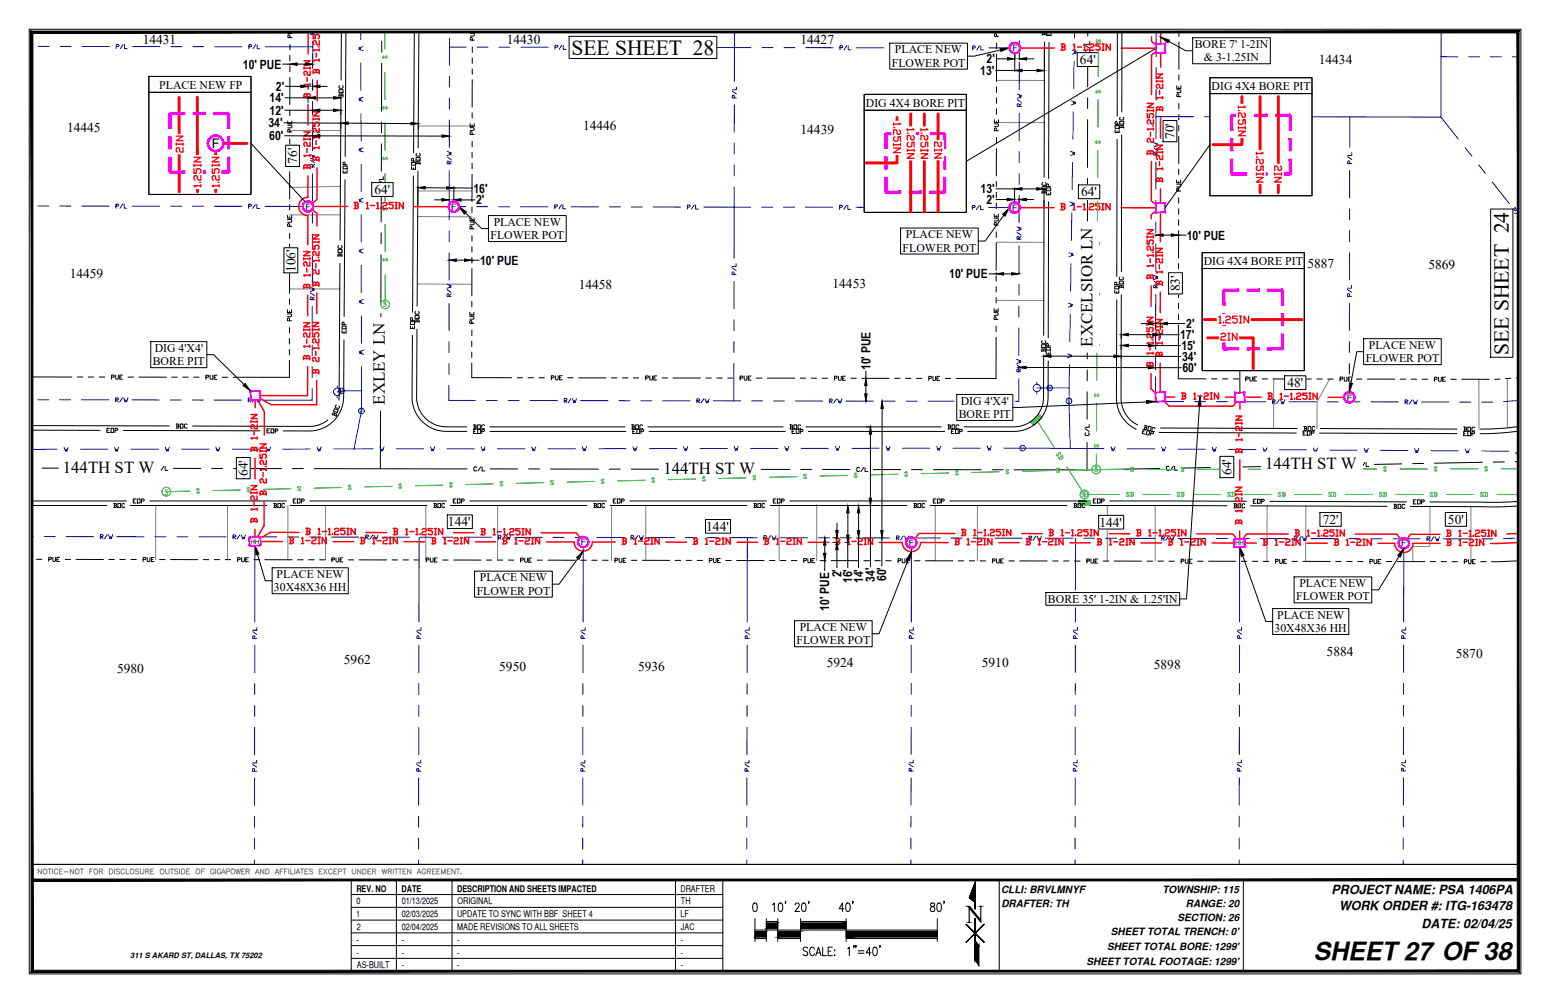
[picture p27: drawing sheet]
<svg xmlns="http://www.w3.org/2000/svg" width="432mm" height="279mm" viewBox="0 0 432 279" stroke-linecap="round" stroke-linejoin="round" font-family="sans-serif">
<defs><g id="words">
<text font-size="7.1" x="269.1" y="257">N</text>
<text font-size="7" x="365.9" y="267.3">SHEET27 OF38</text>
<g font-size="6">
<text x="159.2" y="15.2">SEE SHEET 28</text>
<text x="420.3" y="98.9" transform="rotate(-90 420.3 98.9)">SEE SHEET 24</text>
</g>
<g font-size="4.7">
<text x="304.4" y="96.6" transform="rotate(-90 304.4 96.6)">EXCELSIOR LN</text>
<text x="107.2" y="112.7" transform="rotate(-90 107.2 112.7)">EXLEY LN</text>
<text x="17.5" y="131.6">144TH ST W</text>
<text x="184.8" y="132">144TH ST W</text>
<text x="352.5" y="130.7">144TH ST W</text>
</g>
<g font-size="3.8">
<text x="39.8" y="12.1">14431</text>
<text x="141.2" y="12.3">14430</text>
<text x="223" y="12.3">14427</text>
<text x="300.9" y="17.8">64'</text>
<text x="367.4" y="17.8">14434</text>
<text x="18.7" y="36.8">14445</text>
<text x="162.4" y="36.2">14446</text>
<text x="223" y="37.4">14439</text>
<text x="327.2" y="38.7" transform="rotate(-90 327.2 38.7)">70'</text>
<text x="82.7" y="45.6" transform="rotate(-90 82.7 45.6)">76'</text>
<text x="104.3" y="54">64'</text>
<text x="301.2" y="54.7">64'</text>
<text x="19.4" y="77.5">14459</text>
<text x="82.3" y="75.8" transform="rotate(-90 82.3 75.8)">106'</text>
<text x="364.2" y="74.7">5887</text>
<text x="397.9" y="75">5869</text>
<text x="161.2" y="80.4">14458</text>
<text x="231.9" y="80.2">14453</text>
<text x="328.7" y="81.2" transform="rotate(-90 328.7 81.2)">83'</text>
<text x="358.7" y="107.8">48'</text>
<text x="69" y="132.6" transform="rotate(-90 69 132.6)">64'</text>
<text x="343" y="132.3" transform="rotate(-90 343 132.3)">64'</text>
<text x="124.8" y="146.6">144'</text>
<text x="196.7" y="147.9">144'</text>
<text x="306.3" y="146.7">144'</text>
<text x="368.5" y="145.9">72'</text>
<text x="403.4" y="145.9">50'</text>
<text x="95.8" y="184.9">5962</text>
<text x="230.3" y="185.9">5924</text>
<text x="273.5" y="185.9">5910</text>
<text x="369.6" y="182.8">5884</text>
<text x="405.6" y="183.3">5870</text>
<text x="32.6" y="187.4">5980</text>
<text x="139.1" y="187">5950</text>
<text x="177.8" y="186.9">5936</text>
<text x="321.4" y="186.2">5898</text>
</g>
<text font-size="3.7" x="59" y="41.3">F</text>
<g font-size="3.5">
<text x="274.8" y="17.6">2'</text>
<text x="67.7" y="19.1">10' PUE</text>
<text x="273.1" y="20.8">13'</text>
<text x="75.1" y="28.5">14'</text>
<text x="76.9" y="25.3">2'</text>
<text x="74.8" y="35.4" transform="rotate(1 74.8 35.4)">34'</text>
<text x="75.1" y="32">12'</text>
<text x="75" y="39.1">60'</text>
<text x="131.9" y="53.6">16'</text>
<text x="273.2" y="53.8">13'</text>
<text x="132.7" y="57">2'</text>
<text x="274.8" y="56.8">2'</text>
<text x="330.6" y="66.7">10' PUE</text>
<text x="133.8" y="73.7">10' PUE</text>
<text x="264.4" y="77.5">10' PUE</text>
<text x="328.8" y="94.5">17'</text>
<text x="330.5" y="91.4">2'</text>
<text x="329.1" y="97.5">15'</text>
<text x="329.3" y="100.5">34'</text>
<text x="242.5" y="103.1" transform="rotate(-90 242.5 103.1)">10' PUE</text>
<text x="329.4" y="103.7">60'</text>
<text x="234.4" y="160.8" transform="rotate(-90 234.4 160.8)">2'</text>
<text x="246.9" y="161.9" transform="rotate(-90 246.9 161.9)">60'</text>
<text x="237.4" y="162.5" transform="rotate(-90 237.4 162.5)">16'</text>
<text x="240.4" y="162.5" transform="rotate(-90 240.4 162.5)">14'</text>
<text x="243.7" y="162.1" transform="rotate(-90 243.7 162.1)">34'</text>
<text x="231" y="170.1" transform="rotate(-90 231 170.1)">10' PUE</text>
<text x="371" y="249">PROJECT NAME: PSA 1406PA</text>
<text x="373" y="253.6">WORK ORDER #: ITG-163478</text>
<text x="396" y="258.4">DATE: 02/04/25</text>
</g>
<g font-size="3.3">
<text x="249.3" y="14.9">PLACE NEW</text>
<text x="332.8" y="13.4">BORE 7' 1-2IN</text>
<text x="335.4" y="17.1">&amp; 3-1.25IN</text>
<text x="248.5" y="18.6">FLOWER POT</text>
<text x="44.4" y="24.7">PLACE NEW FP</text>
<text x="241.2" y="29.7">DIG 4X4 BORE PIT</text>
<text x="337.5" y="25.1">DIG 4X4 BORE PIT</text>
<text x="137.5" y="62.9">PLACE NEW</text>
<text x="136.7" y="66.6">FLOWER POT</text>
<text x="251.5" y="70.1">FLOWER POT</text>
<text x="252.3" y="66.4">PLACE NEW</text>
<text x="335.3" y="73.8">DIG 4X4 BORE PIT</text>
<text x="42.6" y="101.7">BORE PIT</text>
<text x="43.1" y="98">DIG 4'X4'</text>
<text x="380.4" y="100.9">FLOWER POT</text>
<text x="381.3" y="97.2">PLACE NEW</text>
<text x="267.6" y="112.7">DIG 4'X4'</text>
<text x="267.1" y="116.4">BORE PIT</text>
<text x="77.1" y="161">PLACE NEW</text>
<text x="133.7" y="162">PLACE NEW</text>
<text x="76.3" y="164.7">30X48X36 HH</text>
<text x="132.8" y="165.7">FLOWER POT</text>
<text x="292" y="167.9">BORE 35' 1-2IN &amp; 1.25'IN</text>
<text x="361.1" y="167.3">FLOWER POT</text>
<text x="362" y="163.6">PLACE NEW</text>
<text x="355.8" y="172.4">PLACE NEW</text>
<text x="221.9" y="179.5">FLOWER POT</text>
<text x="222.8" y="175.8">PLACE NEW</text>
<text x="355" y="176.1">30X48X36 HH</text>
</g>
<g font-size="2.8">
<text x="278.9" y="248.6">CLLI: BRVLMNYF</text>
<text x="323.8" y="248.6">TOWNSHIP: 115</text>
<text x="279" y="252.6">DRAFTER: TH</text>
<text x="328" y="256.7">SECTION: 26</text>
<text x="330.4" y="252.6">RANGE: 20</text>
<text x="309.5" y="260.5">SHEET TOTAL TRENCH: 0'</text>
<text x="302.7" y="268.7">SHEET TOTAL FOOTAGE: 1299'</text>
<text x="308.4" y="264.6">SHEET TOTAL BORE: 1299'</text>
</g>
<g font-size="2.6">
<text x="99.3" y="248.4">REV. NO</text>
<text x="99.4" y="251.9">0</text>
<text x="111.8" y="248.4">DATE</text>
<text x="111.9" y="251.9">01/13/2025</text>
<text x="127.3" y="248.4">DESCRIPTION AND SHEETS IMPACTED</text>
<text x="127.4" y="251.9">ORIGINAL</text>
<text x="189.5" y="248.4">DRAFTER</text>
<text x="189.7" y="251.9">TH</text>
<text x="99.2" y="255.5">1</text>
<text x="111.9" y="255.5">02/03/2025</text>
<text x="127.3" y="255.5">UPDATE TO SYNC WITH BBF SHEET 4</text>
<text x="189.6" y="255.5">LF</text>
<text x="99.3" y="262.6">-</text>
<text x="99.4" y="259.1">2</text>
<text x="111.9" y="259">02/04/2025</text>
<text x="111.9" y="262.6">-</text>
<text x="127.3" y="259">MADE REVISIONS TO ALL SHEETS</text>
<text x="127.4" y="262.6">-</text>
<text x="189.7" y="262.6">-</text>
<text x="189.7" y="259">JAC</text>
<text x="99.3" y="266.2">-</text>
<text x="99.4" y="269.7">AS-BUILT</text>
<text x="111.9" y="266.2">-</text>
<text x="111.9" y="269.7">-</text>
<text x="127.4" y="266.2">-</text>
<text x="127.4" y="269.7">-</text>
<text x="189.7" y="266.2">-</text>
<text x="189.7" y="269.7">-</text>
</g>
<g font-size="2.5">
<text x="282" y="14.2">F</text>
<text x="85.1" y="58.4">F</text>
<text x="125.7" y="58.4">F</text>
<text x="281.9" y="58.7">F</text>
<text x="375.2" y="111.6">F</text>
<text x="161.8" y="151.9">F</text>
<text x="253.2" y="152">F</text>
<text x="390.4" y="152.2">F</text>
</g>
<g font-size="2.4" fill="#00b800">
<text x="106.8" y="85.6">S</text>
<text x="304.9" y="131.6">S</text>
<text x="45.8" y="137.8">S</text>
</g>
<text font-size="2.4" fill="#00b82e" x="301.1" y="138.5">SD</text>
<text font-size="2.1" x="36.3" y="267">311 S AKARD ST, DALLAS, TX 75202</text>
<g font-size="1.9" fill="#00f">
<text x="94.6" y="109.6">V</text>
<text x="291.9" y="108.8">V</text>
<text x="297.3" y="112.4">V</text>
<text x="100.1" y="115.2">V</text>
<text x="284.3" y="125.5">V</text>
</g>
<g font-size="1.8">
<text x="69.7" y="151.5">HH</text>
<text x="344.1" y="151.9">HH</text>
</g>
</g></defs>
<!-- layer: DRIVEWAY -->
<g fill="none" stroke="#808080" stroke-width=".28">
<path d="M80.7 36.4h14.2M116.5 35.1h15M277.6 34.1l13.3 .1M277.6 22.4h13.3M80.7 59.9h14.1M94.8 51.9l-14.1 .3M116.4 53.2h15.1M116.2 79.1l15.3 .1M116.4 60.3l15.1 .1M277.5 67.5h13.3M80.7 80.5h14.1M277.5 83.7h13.3"/>
<path d="M354.8 105.6v13.7M370.4 105.6l-3.5 6.3v7.5M412 105.7v13.8M419.9 105.4v13.8M43.4 140.8v15.1M63.4 140.8v15.1M80.2 140.8v15.1M90.7 140.8v15.2M118.6 140.8v15.2M138.6 140.8v15.2M170.4 140.8v15.3M179.9 140.8v15.3"/>
<path d="M217 140.5v15.6M227.5 140.5v15.7M260.5 140.8v15.4M272.3 140.8v15.4M308.5 140.8v15.5M321.8 140.8v15.5M353 140.9l-.1 15.5M363.8 141l-.1 15.4M398.4 141.1l-.1 11.2h-4.7v4.1M409.8 141.1v15.4"/>
</g>
<!-- layer: CENTER_LINE -->
<g fill="none" stroke="#000" stroke-width=".28">
<path d="M106.3 17.6v13.3M106.3 11.5v3.1M302.5 12.7l1.1 .8M302.6 13.9l-.1 .2 .1 .5h.8l.2-.1-.2-.6M303 16.6v7.6M303 8.9v1.2M303.6 11.6v.8h-1.1M106.3 34v3M303 33.3v13.4M303 27.2v3.1M105.6 50.4l1.2 .7M105.8 51.5l-.2 .2 .2 .6h.8l.2-.2-.2-.6"/>
<path d="M106.2 54.2v7.6M106.3 40.1l-.1 7.6M106.8 49.2v.8h-1.2M303 49.7v3M303 55.8l-.1 7.6M106.2 71l-.1 13.3M106.2 64.9v3M302.4 66.1l1.1 .7M302.6 67.2l-.2 .2 .2 .6h.7l.2-.2-.2-.6M302.9 69.9v7.6M303.5 64.9v.8h-1.1M106.1 93.4v7.6"/>
<path d="M106.1 87.3v3.1M302.9 86.7v13.3M302.9 80.6v3M105.5 103.7l1.1 .8M105.7 104.9l-.2 .2 .2 .5h.7l.2-.2-.2-.5M106 107.5v23.1M106.6 102.6v.7h-1.1M302.3 119.4l1.1 .8M302.9 109.1v7.7M302.9 103v3.1M303.4 118.3v.7h-1.1M11.7 130.4h13.4"/>
<path d="M28.1 130.5h3.1M34.2 130.5h7.6M44.5 130.1l-.2-.2-.6 .2v.8l.2 .1 .6-.1M45.6 129.9l-.7 1.1M46 129.9v1.1h.8M48.3 130.5h7.6M59 130.5h3M65.1 130.5h13.3M81.4 130.5h3.1M87.5 130.6h42.6M132.8 130.2l-.2-.2-.6 .2 .2 1 .6-.2M133.9 130l-.8 1.2"/>
<path d="M134.3 130v1.2h.7M136.6 130.6h7.6M147.3 130.6h3M153.4 130.7h13.3M169.7 130.7h3.1M175.8 130.7h7.7M186.1 130.3l-.2-.2-.5 .2v.8l.1 .2 .6-.2M187.3 130.1l-.8 1.2M187.6 130.1v1.2h.8M189.9 130.7h7.6M200.6 130.7h3M206.7 130.7l13.3 .1"/>
<path d="M223.1 130.8h3M229.2 130.8h7.6M239.5 130.4l-.2-.2-.6 .2v.8l.2 .2 .6-.2M240.6 130.2l-.8 1.2M241 130.2v1.2h.7M243.3 130.8h7.6M253.9 130.8h3.1M260 130.8l13.4 .1M276.4 130.9h3.1M282.5 130.9h20.3M302.5 120.6l-.2 .2 .2 .5h.7l.2-.2-.2-.5M302.8 123.2v7.7"/>
<path d="M323.1 130.5l-20.3 .4M325.7 130.1l-.6-.2-.1 .2v.8l.5 .1 .2-.2M326.9 129.9l-.8 1.1M327.2 129.9l.1 1.1h.7M337.1 130.2l-7.6 .2M343.2 130.1l-3 .1M359.6 129.8l-13.3 .3M365.7 129.7l-3 .1M376.4 129.5l-7.6 .1M379.1 129.1l-.2-.2-.6 .2v.7l.2 .2 .6-.2M380.2 128.8l-.7 1.2M380.6 128.8v1.2h.8"/>
<path d="M390.5 129.2l-7.6 .2M396.6 129.1l-3.1 .1M413 128.8l-13.4 .2M419.1 128.7h-3.1M422.9 128.6h-.8"/>
</g>
<!-- layer: RW -->
<g fill="none" stroke="#0000b8" stroke-width=".28">
<path d="M86.6 8.9v.7h1.1M87 8.9l.1 .7M87.1 11.5v7.6M87.6 8.9l-.5 .5M125.2 10.6v7.6M284 11.4v3M284 17.5v7.6M322.1 8.9v6.9M322.1 18.8v3.1M87.1 34.3v7.7M87.1 28.2v3.1M87.1 22.1v3.1"/>
<path d="M125.2 33.4v7.7M125.2 27.3v3.1M125.2 21.3v3M283.4 26.2l1.1 .4-.5 .2 .5 .2-1.1 .4M283.4 27.7l1.1 .8M284 29.7v-.6l-.4-.2-.2 .8h1.1M284 31.6l-.1 7.6M284.5 28.9l-.5 .6M321.5 39.8l1.1 .4-.6 .1 .6 .2-1.1 .4M322.1 31l-.1 7.6M322.1 24.9v3.1M86.5 43.1l1.1 .4-.5 .2 .5 .2-1.1 .3"/>
<path d="M86.5 44.6l1.1 .8M87 59.1v3M87.1 46.5v-.5l-.4-.2-.2 .7h1.1M87.1 48.4l-.1 7.6M87.6 45.8l-.5 .5M124.6 42.2l1.1 .4-.5 .2 .5 .2-1.1 .3M124.6 43.7l1.1 .8M125.1 58.2v3.1M125.2 45.6v-.5l-.4-.2-.2 .7h1.1M125.2 47.5l-.1 7.7M125.7 44.9l-.5 .5M283.9 54.4v7.6"/>
<path d="M283.9 48.3v3.1M283.9 42.2v3.1M321.5 41.3l1.1 .8M322 55.8v3M322 43.2v-.6l-.4-.2-.1 .8h1.1M322 45.1v7.6M322.6 42.4l-.6 .6M87 71.3v7.6M87 65.2v3M124.5 79.2l1.2 .3-.6 .2 .6 .2-1.2 .4M125.1 70.4v7.6M125.1 64.3v3.1"/>
<path d="M283.3 63.2l1.2 .4-.6 .2 .6 .1-1.2 .4M283.3 64.7l1.2 .8M283.9 79.2v3M283.9 66.6v-.6l-.4-.2-.2 .8h1.2M283.9 68.5v7.6M284.5 65.8l-.6 .6M321.4 76.7l1.1 .4-.5 .2 .5 .2-1.1 .4M321.4 78.3l1.1 .7M322 68v7.6M322 61.9v3M322.5 79.4l-.5 .6M86.4 81.6l1.2 .7"/>
<path d="M86.4 80.1l1.2 .3-.6 .2 .6 .2-1.2 .4M87 96.1v3M87 83.5v-.6l-.4-.2-.2 .8h1.2M87 85.4v7.6M87.6 82.7l-.6 .6M124.5 80.7l1.2 .7M125.1 95.2v3M125.1 82.6v-.6l-.4-.2-.2 .8h1.2M125.1 84.5v7.6M125.7 81.8l-.6 .6M283.8 85.3v3M283.8 91.4v7.6"/>
<path d="M321.9 98.8v3.1M321.9 92.7v3.1M322 80.2v-.6l-.4-.2-.2 .8h1.1M322 82.1l-.1 7.6M10.5 111.4h3M16.6 111.4h3M22.7 111.4h7.6M32.2 111.4h.6l.2-.4-.8-.2v1.2M32.4 111.4l.6 .6M34.1 110.8l-.7 1.2M34.5 110.8l.4 1.2 .2-.6 .2 .6 .3-1.2M36.8 111.4h7.6"/>
<path d="M47.5 111.4h3M53.6 111.4h3M59.6 111.4h7.7M69.2 111.4l.5 .1 .2-.4-.7-.2v1.1M69.4 111.4l.5 .6M71.1 110.9l-.8 1.1M71.5 110.9l.3 1.1 .2-.5 .2 .5 .4-1.1M87 108.2v3.3h-13.3M87 102.2v3M125.1 107.4v4.1M125.1 101.3v3M283.3 100.1l1.1 .4-.6 .2 .6 .2-1.1 .4"/>
<path d="M283.3 101.7l1.1 .7M283.8 103.6v-.6l-.4-.2-.1 .8h1.1M283.8 105.5v6.3M284.4 102.8l-.6 .6M321.9 104.9v7h7.8M332.8 111.9h3M338.9 111.9h3M345 111.9h7.6M354.5 111.9h.5l.2-.4-.7-.2v1.2M354.7 111.9l.5 .6M356.4 111.3l-.8 1.2M356.8 111.4l.3 1.1 .2-.6 .2 .6 .4-1.1"/>
<path d="M359.1 111.9h7.6M369.7 112h3.1M375.8 112h3.1M381.9 112h7.6M391.4 112h.6l.2-.4-.8-.2v1.1M391.6 112l.6 .5M393.3 111.4l-.7 1.1M393.7 111.4l.4 1.1 .2-.5 .2 .5 .4-1.1M396 112h7.6M406.7 112h3M412.8 112h3M422.9 111.6l-4 .3"/>
<path d="M8.9 149.5h.4M12.3 149.5h3.1M18.4 149.5h7.7M28 149.5h.5l.2-.4-.7-.2v1.2M28.2 149.5l.5 .6M29.9 148.9l-.8 1.2M30.2 148.9l.4 1.2 .2-.6 .2 .6 .4-1.2M32.5 149.5h7.7M43.2 149.5h3M49.3 149.5h3M55.4 149.5h7.6M64.9 149.6h.6l.2-.4-.8-.2v1.1"/>
<path d="M65.1 149.6l.6 .5M66.8 149l-.7 1.1M67.2 149l.4 1.1 .2-.5 .2 .5 .3-1.1M69.5 149.6h7.6M80.2 149.6h3M86.3 149.6h3M92.4 149.6h7.6M101.9 149.6h.5l.2-.4-.7-.2v1.2M102.1 149.6l.5 .6M103.8 149.1l-.8 1.1M104.2 149.1l.3 1.1 .2-.6 .2 .6 .4-1.1M106.4 149.6h7.7"/>
<path d="M117.1 149.6h3.1M123.2 149.6h3.1M129.3 149.6l7.6 .1M138.8 149.7h.6l.2-.4-.8-.2v1.1M139 149.7l.6 .5M140.7 149.1l-.7 1.1M141.1 149.1l.4 1.1 .2-.5 .2 .5 .4-1.1M143.4 149.7h7.6M154.1 149.7h3M160.2 149.7h3M166.3 149.7h7.6M175.8 149.7h.6l.2-.3-.2-.2h-.6v1.1"/>
<path d="M176 149.7l.6 .6M177.7 149.2l-.8 1.1M178.1 149.2l.4 1.1 .1-.6 .2 .6 .4-1.1M180.4 149.7l7.6 .1M191 149.8h3.1M197.1 149.8h3.1M203.2 149.8h7.7M212.8 149.8h.5l.2-.4-.7-.2-.1 1.2M213 149.8l.5 .6M214.7 149.2l-.8 1.2M215.1 149.2l.3 1.2 .2-.6 .2 .6 .4-1.2M217.3 149.8h7.7"/>
<path d="M228 149.8h3.1M234.1 149.8h3.1M240.2 149.8l7.6 .1M249.7 149.9h.6l.2-.4-.8-.2v1.1M249.9 149.9l.6 .5M251.6 149.3l-.7 1.1M252 149.3l.4 1.1 .2-.5 .2 .5 .4-1.1M254.3 149.9h7.6M265 149.9h3M271.1 149.9h3M277.2 149.9h7.6M286.7 149.9h.6l.1-.4-.7-.1v1.1"/>
<path d="M286.9 149.9l.5 .6M288.6 149.4l-.8 1.1M289 149.4l.3 1.1 .2-.6 .2 .6 .4-1.1M291.3 149.9h7.6M301.9 149.9h3.1M308 149.9h3.1M314.1 150h7.6M323.6 150h.6l.2-.4-.8-.2v1.1M323.8 150l.6 .5M325.5 149.4l-.7 1.1M325.9 149.4l.4 1.2 .2-.6 .2 .6 .4-1.2M328.2 150h7.6"/>
<path d="M338.9 150h3M345 150h3M351.1 150h7.6M360.6 150h.6l.2-.4-.8-.1v1.1M360.8 150l.6 .6M362.5 149.5l-.8 1.1M362.9 149.5l.4 1.1 .2-.6 .1 .6 .4-1.1M365.2 150.1h7.6M375.8 150.1h3.1M381.9 150.1h3.1M388 150.1h7.6M397.6 150.1h.5l.2-.4-.7-.2v1.2"/>
<path d="M397.7 150.1l.6 .6M399.5 149.5l-.8 1.2M399.8 149.5l.4 1.2 .2-.6 .2 .6 .4-1.2M402.1 150.1h7.6M412.8 150.1h3M421.9 149.9l-3 .2"/>
</g>
<!-- layer: BORE 1-2 -->
<g fill="none" stroke="#f00" stroke-width=".4">
<path d="M84.7 17h1.7l-1.7 1.1h1.7M84.7 18.7v.5M84.7 18.9h1.7M85.9 8.9l-.1 6.1M86.4 19.8v1.2h-.6l-.2-.3v-.6l-.3-.3-.6 .3v.6l.3 .3M86.4 18.7v.5M323.3 8.9v9.8M84.7 36.8h1.7l-1.7 1.1h1.7M84.7 38.5v.6M84.7 38.8h1.7M84.7 26.9h1.7M85.5 26.9v-.5l.6-.3 .3 .3v.8"/>
<path d="M85.5 26.4l-.2-.3-.6 .3v.8M85.5 21.5v1.2M85.8 29.1v5.8M86.4 39.6v1.2h-.6l-.3-.3v-.6l-.3-.3-.5 .3v.6l.2 .3M86.4 38.5v.6M86.4 23.5h-1.7l.3 .3M86.4 23.2v.6M322.2 20.6h1.7l-1.7 1.2h1.7M322.2 22.3v.6M322.2 30.6h1.7M322.2 22.6h1.7M323 30.6v-.6l.6-.2 .3 .2v.9"/>
<path d="M323 30l-.3-.2-.5 .2v.9M323 25.2v1.1M323.3 32.8v5.7M323.9 27.2h-1.7l.3 .3M323.9 23.5v1.1h-.6l-.3-.3v-.6l-.3-.2-.5 .2v.6l.3 .3M323.9 22.3v.6M323.9 26.9v.6M84.6 46.8h1.8M85.5 46.8v-.6l.6-.3 .3 .3v.9M85.5 46.2l-.3-.3-.6 .3v.9M85.5 41.3v1.2M85.8 49v6"/>
<path d="M86.4 43.3h-1.8l.3 .3M86.4 43.1v.5M322.1 50.4h1.8M322.2 40.4h1.7l-1.7 1.2h1.7M322.2 42.1v.6M322.2 42.4h1.7M323 50.4v-.6l.6-.2 .3 .2v.9M323 49.8l-.3-.2-.6 .2v.9M323 45v1.1M323.3 52.6v14.7M323.9 47h-1.8l.3 .3M323.9 46.7v.6"/>
<path d="M323.9 43.3v1.1h-.6l-.3-.3v-.5l-.6-.3-.2 .3v.5l.2 .3M323.9 42.1v.6M84.6 70.1h1.7l-1.7 1.1h1.7M84.6 71.8v.6M84.6 72.1h1.7M85.4 79.5l-.2-.3-.6 .3v.9M85.4 74.7v1.1M85.8 60l-.1 8.2M86.3 76.6h-1.7l.3 .3M86.3 72.9v1.2h-.6l-.3-.3 .1-.6-.3-.3-.6 .3v.6l.3 .3M86.3 71.8v.6M86.3 76.4v.5"/>
<path d="M322.1 79.2h1.7M322.1 69.2h1.7l-1.7 1.1h1.7M322.1 70.9v.6M322.1 71.2h1.7M322.9 79.2v-.6l.6-.3 .3 .3v.9M322.9 78.6l-.2-.3-.6 .3v.9M323 73.8v1.1M323.8 75.8h-1.7l.3 .3M323.8 72.1v1.1h-.6l-.2-.3v-.6l-.3-.2-.6 .2v.6l.3 .3M323.8 75.5v.6M323.8 70.9v.6M84.6 99.9h1.7"/>
<path d="M84.6 89.9h1.7l-1.7 1.1h1.7M84.6 91.6v.6M84.6 91.9h1.7M84.6 80.1h1.7M85.4 99.9v-.6l.6-.3 .3 .3v.9M85.4 99.3l-.3-.3-.5 .3v.9M85.4 94.5v1.1M85.4 80.1v-.6l.6-.3 .3 .3v.9M85.7 82.3v5.7M86.3 96.5h-1.7l.3 .3M86.3 96.2v.6M86.3 92.8v1.1h-.6l-.3-.3v-.6l-.5-.2-.3 .2v.6l.3 .3"/>
<path d="M86.3 91.6v.6M322.1 99h1.7M322.1 89h1.7l-1.7 1.1h1.7M322.1 90.7v.6M322.1 91h1.7M322.9 99v-.6l.6-.3 .3 .3v.9M322.9 98.4l-.3-.3-.5 .3v.9M322.9 93.6v1.1M323.2 81.4v5.7M323.8 95.6h-1.7l.2 .3M323.8 91.9v1.1h-.6l-.3-.3v-.6l-.6-.2-.2 .2v.6l.2 .3M323.8 90.7v.6"/>
<path d="M323.8 95.3v.6M85.7 102.1v8.1h-14.6M323.2 101.2v9.4h4.1M329.2 109.5h.8l.3 .2-.3 .6M329.4 110.3h.6l.3 .6-.3 .3h-.8M329.4 109.5v1.7M332.6 109.7l.3-.2v1.7M332.6 111.2h.6M333.7 110.3h1.2M335.4 109.7l.3-.2h.6l.3 .3-.3 .5h-.6l-.3 .3v.6h1.2M337.2 111.2h.5M337.2 109.5h.5"/>
<path d="M337.4 109.5v1.7M339.4 109.5v1.7l-1.1-1.7v1.7M341.4 110.6h4M256.5 151.1l7.6 .1M266 150h.9l.3 .3-.3 .6M266.3 150.9h.6l.3 .5-.3 .3h-.9M266.3 150v1.7M269.5 150.3l.2-.3v1.7M269.5 151.7h.5M270.6 150.9h1.2M272.3 150.3l.3-.3h.6l.3 .3-.3 .6h-.6l-.3 .3v.5h1.2M274 151.7h.6"/>
<path d="M274 150h.6M274.3 150v1.7M276.3 150v1.7l-1.1-1.7v1.7M278.2 151.2h5.8M285.9 150l.8 .1 .3 .2-.3 .6M286.1 150.9h.6l.3 .6-.3 .3-.8-.1M286.1 150v1.7M289.3 150.3l.3-.2v1.7M289.3 151.8h.6M290.4 150.9h1.2M292.1 150.3l.3-.2h.6l.3 .2-.3 .6h-.6l-.3 .3v.6h1.2M293.9 150.1h.5"/>
<path d="M293.9 151.8h.5M294.1 150.1v1.7M296.1 150.1v1.7l-1.1-1.7v1.7M298 151.2h5.8M305.7 150.1h.8l.3 .3-.3 .5M305.9 150.9h.6l.3 .6-.3 .3h-.8M305.9 150.1v1.7M309.1 150.4l.3-.3v1.7M309.1 151.8h.6M310.2 150.9h1.2M312 150.4l.2-.3h.6l.3 .3-.3 .5h-.6l-.2 .3v.6h1.1M313.7 151.8h.5"/>
<path d="M313.7 150.1h.5M313.9 150.1v1.7M316 150.1v1.7l-1.2-1.7v1.7M317.9 151.2h5.7M325.5 150.1h.8l.3 .3-.3 .6M325.8 151h.5l.3 .5-.3 .3h-.8M325.8 150.1v1.7M328.9 150.4l.3-.3v1.7M328.9 151.8h.6M330.1 151h1.1M331.8 150.4l.2-.3h.6l.3 .3-.3 .6h-.6l-.2 .3v.5h1.1M333.5 151.8h.6"/>
<path d="M333.5 150.1h.6M333.8 150.1v1.7M335.8 150.1v1.7l-1.2-1.7v1.7M337.7 151.3h12.3M351.9 150.2h.8l.3 .2-.3 .6M352.2 151h.5l.3 .6-.3 .3h-.8M352.2 150.2v1.7M355.3 150.4l.3-.2v1.7M355.3 151.9h.6M356.5 151h1.1M358.2 150.4l.3-.2h.5l.3 .3-.3 .5h-.5l-.3 .3v.6h1.1M359.9 151.9h.6"/>
<path d="M359.9 150.2h.6M360.2 150.2v1.7M362.2 150.2v1.7l-1.2-1.7v1.7M364.1 151.3h5.7M371.7 150.2h.9l.3 .3-.3 .5M372 151h.6l.3 .6-.3 .3h-.9M372 150.2v1.7M375.1 150.5l.3-.3v1.7M375.1 151.9h.6M376.3 151h1.1M378 150.5l.3-.3h.5l.3 .3-.3 .5h-.5l-.3 .3v.6h1.1M379.7 150.2h.6"/>
<path d="M379.7 151.9h.6M380 150.2v1.7M382 150.2v1.7l-1.1-1.7v1.7M383.9 151.3h4.6M393.6 151.4h7.6M403.1 150.2h.8l.3 .3-.3 .6M403.4 151.1h.5l.3 .6-.3 .2h-.8M403.4 150.2v1.7M406.5 150.5l.3-.3v1.8M406.5 152h.6M407.6 151.1h1.2M409.3 150.5l.3-.3h.6l.3 .3-.3 .6h-.6l-.3 .3v.6h1.2"/>
<path d="M411.1 152h.5M411.1 150.2h.5M411.4 150.2v1.8M413.3 150.2v1.8l-1.1-1.8v1.8M422.9 151.2l-7.7 .2"/>
</g>
<!-- layer: PUE -->
<g fill="none" stroke="#000" stroke-width=".28">
<path d="M80.8 15.4v1.6M80.8 18.5v1.5M80.8 12.4v1.5M80.8 10.5v-.6l-.4-.2-.2 .8h1.1M81.3 8.9l-.1 .4h-1M131 9.3h1l.1 .2-.1 .5h-1M131.6 16.1v1.6M131.6 19.2v1.5M131.6 13.1v1.5M131.6 11.2v-.6l-.4-.2-.2 .8h1.1M277.6 10.1v-.6l-.4-.1-.1 .7h1.1M277.6 12v1.5"/>
<path d="M277.6 15.1v7.6M278.1 8.9l-1 .1M328.4 8.9v1.3M328.4 11.7v7.6M80.2 34.9h.9l.2 .2-.2 .5h-.9M80.2 33.7v.8h1.1v-.8M80.7 36.8v-.6l-.4-.2-.1 .8h1.1M80.7 30.7v1.5M80.7 34.1v.4M80.7 38.7v1.5M80.8 21.5l-.1 7.6M131 35.6h.9l.2 .2-.2 .5h-.9"/>
<path d="M131 34.4v.8h1.1v-.8M131.5 37.5v-.6l-.4-.2-.1 .8h1.1M131.5 31.4v1.5M131.5 34.8v.4M131.5 39.4v1.5M131.6 22.2l-.1 7.6M277 34.5h1l.2 .2-.2 .6h-1M277 33.4v.7h1.2v-.7M277.6 36.4v-.6l-.4-.2-.2 .8h1.2M277.6 33.7v.4M277.6 38.3v1.5M277.6 24.2v1.5"/>
<path d="M277.6 27.3v1.5M277.6 30.3v1.5M327.8 25h1l.2 .2-.2 .6h-1M327.8 23.9v.7h1.2v-.7M328.4 34.9v1.5M328.4 38v7.6M328.4 31.9v1.5M328.4 26.9v-.5l-.4-.2-.2 .7h1.2M328.4 20.8v1.6M328.4 24.3v.3M328.4 28.8v1.6M80.7 57v1.5"/>
<path d="M80.7 41.7v1.5M80.7 44.8v1.5M80.7 47.8v7.6M131.5 57.7v1.5M131.5 42.4v1.5M131.5 45.5v1.5M131.5 48.5v7.6M277 59.6v.8h1.1v-.8M277.6 56.6l-.1 1.5M277.6 50.5v1.5M277.6 53.6v1.5M277.6 41.4v7.6"/>
<path d="M327.8 51.3h.9l.2 .2-.2 .6h-.9M327.8 50.2v.7h1.1v-.7M328.4 53.2v-.6l-.4-.1-.2 .7h1.1M328.4 58.2l-.1 1.5M328.4 47.1v1.5M328.4 50.5v.4M328.4 55.1v1.5M80.1 61.2h1l.2 .1-.2 .6h-1M80.1 60v.8h1.2v-.8M80.7 68v1.5M80.7 71.1v1.5M80.7 74.1l-.1 7.6"/>
<path d="M80.7 63.1v-.6l-.4-.2-.2 .8h1.2M80.7 60.4v.4M80.7 65v1.5M130.9 61.8h1l.2 .2-.2 .6h-1M130.9 60.7v.8h1.2v-.8M131.5 68.7v1.5M131.5 71.8v1.5M131.5 74.8l-.1 7.6M131.5 63.8v-.6l-.4-.2-.2 .8h1.2M131.5 61.1v.4M131.5 65.7v1.5M277 60.8h.9l.2 .2-.2 .6h-.9"/>
<path d="M277.5 76.8v1.5M277.5 79.8v1.6M277.5 62.7v-.6l-.3-.2-.2 .8h1.1M277.5 60v.4M277.5 64.6v1.5M277.5 67.6v7.7M327.7 77.6h1l.2 .2-.2 .6h-1M327.7 76.5v.7h1.2v-.7M328.3 79.5v-.6l-.4-.2-.2 .8h1.2M328.3 73.4v1.5M328.3 76.8v.4M328.3 61.2v1.5"/>
<path d="M328.3 64.3v7.6M80.1 87.4h.9l.2 .2-.2 .6h-.9M80.1 86.3v.8h1.1v-.8M80.6 94.3v1.5M80.6 97.3v1.6M80.6 89.3v-.5l-.3-.2-.2 .7h1.1M80.6 83.2v1.6M80.6 86.7v.4M80.6 91.2v1.6M130.9 88.1l.9 .1 .2 .1-.2 .6h-.9M130.9 87v.8h1.1v-.8M131.4 95v1.5"/>
<path d="M131.4 98.1v1.5M131.4 90v-.5l-.3-.2-.2 .7 1.1 .1M131.4 83.9v1.6M131.4 87.4v.4M131.4 91.9v1.6M276.9 87.1h1l.2 .2-.2 .5h-1M276.9 85.9v.8h1.2v-.8M277.5 89v-.6l-.4-.2-.2 .8h1.2M277.5 86.3v.4M277.5 90.9v1.5M277.5 93.9v11.5M277.5 82.9v1.5"/>
<path d="M328.3 87.5v1.5M328.3 90.6v14.9h7.7M328.3 81.4v1.5M328.3 84.5v1.5M8.9 105h11.1M21.5 105h1.6M24.6 105h1.5M27.7 105h1.5M31.1 105.1h.6l.2-.4-.8-.2v1.1M32.2 104.5v.9l.2 .2 .6-.2v-.9M33.4 105.1h.4M34.1 104.5h-.7v1.1h.7"/>
<path d="M35.7 105.1h1.5M38.7 105.1h7.6M47.9 105.1h1.5M50.9 105.1h1.5M54 105.1h1.5M57.4 105.1h.6l.1-.4-.7-.2v1.2M58.5 104.5v1l.2 .2 .6-.2v-1M59.7 105.1h.3M60.4 104.5h-.7v1.2h.7M62 105.1h1.5M80.6 100.4v4.7h-15.6M131.4 101.1v4.1"/>
<path d="M337.5 105.5h1.5M340.6 105.5h1.5M343.6 105.5l1.5 .1M347 105.6h.6l.2-.4-.8-.2v1.1M348.2 105v.9l.2 .2 .5-.2v-.9M349.3 105.6h.4M350.1 105h-.8v1.1h.8M351.6 105.6h1.5M354.6 105.6h7.7M363.8 105.6h1.5M366.8 105.6h1.6M369.9 105.6h1.5"/>
<path d="M373.3 105.6h.6l.2-.4-.8-.2v1.2M374.5 105v1l.2 .2 .5-.2v-1M375.6 105.6h.4M376.4 105h-.8v1.2h.8M377.9 105.6h1.5M380.9 105.6h7.7M390.1 105.6h1.5M393.1 105.6h1.6M396.2 105.6h1.5M399.6 105.6h.6l.2-.3-.8-.2v1.1M400.7 105.1v.9l.2 .2 .6-.2v-.9M401.9 105.6h.4"/>
<path d="M402.7 105.1h-.8v1.1h.8M404.2 105.6h1.5M407.2 105.6l7.6 .1M417.9 105.6l-1.5 .1M420.9 105.4l-1.5 .1M422.9 105.2h-.5"/>
</g>
<!-- layer: PL -->
<g fill="none" stroke="#0000b8" stroke-width=".28">
<path d="M10.7 12.9h3M16.8 12.9h3M22.9 13h7.6M32.4 13h.6l.1-.4-.7-.2v1.1M34.3 12.4l-.8 1.1M34.7 12.4v1.1h.7M37 13h7.6M47.6 13h3.1M53.7 13h3.1M59.8 13h7.6M69.3 13h.6l.2-.4-.8-.2v1.2M71.2 12.4l-.7 1.2"/>
<path d="M71.6 12.4v1.2h.8M73.9 13l13.2 .1M125.2 13.1h4.7M132.9 13.1h3.1M139 13.1h3M145.1 13.1l7.6 .1M154.6 13.2h.6l.2-.4-.8-.2v1.1M156.5 12.6l-.7 1.1M156.9 12.6v1.1h.8M159.2 13.2h7.6M169.9 13.2h3M176 13.2h3"/>
<path d="M182.1 13.2h7.6M191.6 13.2h.6l.1-.4-.7-.1v1.1M193.5 12.7l-.8 1.1M193.9 12.7v1.1h.7M196.2 13.2l8.4 .1M204.6 8.9v4.4M204.6 13.3h4.6M212.3 13.3h3M218.4 13.3h3M224.5 13.3h7.6M234 13.3h.6l.2-.4-.8-.2v1.2M235.9 12.7l-.8 1.2"/>
<path d="M236.3 12.7v1.2h.7M238.6 13.3h7.6M249.2 13.3h3.1M255.3 13.3h3.1M261.4 13.3l7.6 .1M271 13.4h.5l.2-.4-.7-.2v1.1M272.9 12.8l-.8 1.1M273.2 12.8v1.1h.8M275.5 13.4h8.5M401.5 8.9l-.1 23.7h-25.4M322 32.5h10.5M335.5 32.5h3.1"/>
<path d="M341.6 32.5h3.1M347.7 32.5l7.6 .1M357.2 32.6h.6l.2-.4-.8-.2v1.1M359.1 32l-.7 1.1M359.5 32v1.1h.8M361.8 32.6h14.2M376 32.6v8.4M10.6 57.4h3M16.7 57.4h3M22.8 57.4h7.6M32.3 57.4h.6l.2-.4-.8-.1v1.1M34.2 56.9l-.8 1.1"/>
<path d="M34.6 56.9v1.1h.7M36.9 57.4h7.6M47.5 57.4h3.1M53.6 57.4h3.1M59.7 57.5h7.7M69.3 57.5h.5l.2-.4-.7-.2v1.1M71.2 56.9l-.8 1.1M71.5 56.9v1.2h.8M73.8 57.5h13.2M209.1 57.7h-4.6v14.2M212.2 57.7h3M218.3 57.7h3"/>
<path d="M224.4 57.7h7.6M233.9 57.7h.6l.2-.3-.8-.2v1.1M235.8 57.2l-.7 1.1M236.2 57.2v1.1h.8M238.5 57.7l7.6 .1M249.2 57.8h3M255.2 57.8h3.1M261.3 57.8h7.7M270.9 57.8h.5l.3-.4-.8-.2v1.2M272.8 57.2l-.8 1.2M273.2 57.2v1.2h.7M275.4 57.8h8.5"/>
<path d="M375.4 43.7l1.2 .8M376 58.2v3M376 47.5v7.6M376 45.6v-.6l-.4-.2-.2 .8h1.2M376.6 42.5v.8h-1.2M203.9 74.6l1.2 .8M204.5 76.5v-.6l-.4-.2-.2 .8h1.2M204.5 78.4v7.6M205.1 73.4v.8h-1.2M376 70.4l-.1 7.6M376 64.3v3M376.5 79.5v.8h-1.1"/>
<path d="M204.5 95.2l-.1 3M204.5 89.1v3M375.4 80.6l1.1 .8M375.9 95.1v3.1M375.9 82.6v-.6l-.3-.2-.2 .8h1.1M375.9 84.5v7.6M204.4 101.3v10.4M375.9 107.3v4.7M375.9 101.2v3.1M71 149.6v23.7M162.5 149.7l-.1 23.6M208.2 149.8v23.5"/>
<path d="M299.6 149.9v23.3M70.4 176l1.1 .7M71 177.9v-.6l-.4-.2-.2 .8h1.1M71 179.8v7.6M71.6 174.8l-.1 .8h-1.1M161.9 175.9l1.1 .8M162.4 177.8v-.5l-.4-.2-.2 .7h1.2M162.4 179.7v7.7M163 174.8v.8h-1.1M207.6 175.9l1.1 .8M208.1 177.8l.1-.5-.4-.2-.2 .7h1.1M208.1 179.7v7.7"/>
<path d="M208.7 174.8v.8h-1.1M299 175.9l1.2 .8M299.6 179.7v7.6M299.6 177.8v-.6l-.4-.1-.2 .7h1.2M300.2 174.8v.7h-1.2M71 190.4v3.1M71 196.5v3.1M162.4 190.4v3.1M162.4 196.5v3.1M208.1 196.5v3.1M208.1 190.4v3.1M299.6 196.5v3"/>
<path d="M299.6 190.4v3M70.4 212.9l1.1 .8M70.9 214.8v-.6l-.4-.1-.2 .1v.6h1.2M70.9 216.7v7.6M70.9 202.6v7.6M71.5 211.8v.7h-1.1M161.8 212.9l1.1 .8M162.3 216.7v7.6M162.4 214.8v-.6l-.4-.2-.2 .8h1.1M162.4 202.6v7.6M162.9 211.8v.7h-1.1M207.5 212.9l1.2 .8"/>
<path d="M208.1 216.7v7.6M208.1 214.8v-.6l-.4-.2-.2 .8h1.2M208.1 202.6v7.6M208.7 211.8v.7h-1.2M299 212.9l1.1 .7M299.5 214.8v-.6l-.4-.2-.1 .8h1.1M299.5 216.7v7.6M299.6 202.6l-.1 7.6M300.1 211.7v.8h-1.1M70.9 239.6v1.2M70.9 227.4v3M70.9 233.5v3"/>
<path d="M162.3 233.5v3M162.3 239.6v1.2M162.3 227.4v3M208 233.5v3M208 239.6v1.2M208.1 227.4l-.1 3M299.5 233.4v3.1M299.5 239.5v1.3M299.5 227.4v3"/>
</g>
<!-- layer: BORE 1-2 -->
<circle cx="253.9" cy="151.1" r=".2" fill="#f00"/>
<g fill="none" stroke="#f00" stroke-width=".4">
<path d="M85.8 55a2.54 2.54 0 0 0-2.6 2.5 2.54 2.54 0 0 0 2.6 2.5M69.9 115.5h1.7l-1.7 1.1h1.7M69.9 117.2v.6M69.9 117.5h1.7M71.1 113.6v-3.4l2.5 4.4M71.6 118.3v1.2h-.5l-.3-.3v-.6l-.6-.3-.3 .3v.6l.3 .3M71.6 117.2v.6M344.3 115.9h1.7l-1.7 1.2h1.7M344.3 117.6v.6M344.3 117.9h1.7M345.4 110.6v3.4M346 118.8v1.1h-.6l-.3-.3v-.6l-.5-.2-.3 .2v.6l.3 .3"/>
<path d="M346 117.6v.6M69.9 137v.6M69.9 137.3h1.7M69.9 135.3h1.7l-1.7 1.1h1.7M69.9 125.5h1.7M70.8 139.8v1.2M70.8 125.5v-.6l.6-.3 .2 .3v.9M70.8 124.9l-.3-.3-.6 .3v.9M70.8 120v1.2M71.1 127.7v5.7M71.6 138.1v1.2h-.6l-.2-.3v-.6l-.6-.3-.3 .3v.6l.3 .3M71.6 137v.6"/>
<path d="M71.6 122h-1.7l.3 .3M71.6 121.8v.5M344.2 135.7h1.7l-1.7 1.2h1.7M344.2 137.4v.6M344.2 137.7h1.7M344.3 125.9h1.7M345.1 125.9v-.6l.6-.2 .3 .2v.9M345.1 125.3l-.3-.2-.5 .2v.9M345.1 120.5v1.1M345.4 128.1v5.7M345.9 138.6v1.1h-.5l-.3-.3v-.5l-.6-.3-.3 .3v.5l.3 .3M345.9 137.4v.6"/>
<path d="M346 122.5h-1.7l.2 .3M346 122.2v.6M69.9 145.3h1.7M70.7 145.3v-.6l.6-.3 .3 .3v.9M70.7 144.7l-.2-.3-.6 .3v.9M71 147.5v3.3l7.7 .1M71.6 141.8h-1.7l.3 .3M71.6 141.6v.5M80.6 149.7h.9l.2 .3-.2 .6M80.9 150.6h.6l.2 .5-.2 .3h-.9M80.9 149.7v1.7M84 150l.3-.3v1.7"/>
<path d="M84 151.4h.6M85.2 150.6h1.1M86.9 150l.3-.3h.6l.2 .3-.2 .6h-.6l-.3 .3v.5h1.1M88.6 149.7h.6M88.6 151.4h.6M88.9 149.7v1.7M90.9 149.7v1.7l-1.2-1.7v1.7M92.8 150.9h5.7M100.4 149.7h.9l.3 .3-.3 .6M100.7 150.6h.6l.3 .6-.3 .2h-.9M100.7 149.7v1.7M103.8 150l.3-.2v1.7"/>
<path d="M103.8 151.5h.6M105 150.6h1.1M106.7 150l.3-.2h.6l.2 .2-.2 .6h-.6l-.3 .3v.6h1.1M108.4 151.5h.6M108.4 149.8h.6M108.7 149.8v1.7M110.7 149.8v1.7l-1.1-1.7v1.7M112.6 150.9h5.7M120.2 149.8h.9l.3 .3-.3 .5M120.5 150.6h.6l.3 .6-.3 .3h-.9M120.5 149.8v1.7M123.7 150.1l.3-.3v1.7"/>
<path d="M123.7 151.5h.5M124.8 150.6h1.1M126.5 150.1l.3-.3h.6l.3 .3-.3 .5h-.6l-.3 .3v.6h1.2M128.2 151.5h.6M128.2 149.8h.6M128.5 149.8v1.7M130.5 149.8v1.7l-1.1-1.7v1.7M132.4 150.9h5.7M140.1 149.8h.8l.3 .3-.3 .6M140.3 150.7h.6l.3 .5-.3 .3h-.9M140.3 149.8v1.7M143.5 151.5h.5"/>
<path d="M143.5 150.1l.3-.3v1.7M144.6 150.7h1.2M146.3 150.1l.3-.3h.6l.3 .3-.3 .6h-.6l-.3 .3v.5h1.2M148 151.5h.6M148.1 149.8h.5M148.3 149.8v1.7M150.3 149.8v1.7l-1.1-1.7v1.7M152.2 151h7.7a2.54 2.54 0 0 0 2.6 2.5 2.54 2.54 0 0 0 2.5-2.5h6.4M173.3 149.9h.9l.3 .2-.3 .6M173.6 150.7h.6l.3 .6-.3 .3h-.9M173.6 149.9v1.7M176.7 151.6h.6"/>
<path d="M176.8 150.2l.2-.3v1.7M177.9 150.7h1.1M179.6 150.2l.3-.3h.6l.3 .3-.3 .5h-.6l-.3 .3v.6h1.1M181.3 151.6h.6M181.3 149.9h.6M181.6 149.9v1.7M183.6 149.9v1.7l-1.1-1.7v1.7M185.5 151h5.7M193.1 149.9h.9l.3 .3-.3 .5M193.4 150.7h.6l.3 .3v.3l-.3 .3h-.9M193.4 149.9v1.7M196.6 151.6h.5"/>
<path d="M196.6 150.2l.3-.3v1.7M197.7 150.7h1.2M199.4 150.2l.3-.3h.6l.3 .6-.3 .2h-.6l-.3 .3v.6h1.2M201.1 151.6h.6M201.1 149.9h.6M201.4 149.9v1.7M203.4 149.9v1.7l-1.1-1.7v1.7M205.3 151l5.8 .1M213 149.9h.8l.3 .3-.3 .6M213.2 150.8h.6l.3 .5-.3 .3h-.9M213.2 149.9v1.7M216.4 150.2l.3-.3v1.7"/>
<path d="M216.4 151.6h.6M217.5 150.8h1.2M219.2 150.2l.3-.3h.6l.3 .3-.3 .6h-.6l-.3 .3v.5h1.2M221 149.9h.5M221 151.6l.5 .1M221.2 149.9v1.7M223.2 149.9v1.8l-1.1-1.8v1.8M225.1 151.1h5.8M232.8 149.9h.8l.3 .3-.3 .6M233 150.8h.6l.3 .6-.3 .3h-.8M233 149.9v1.8M236.2 150.2l.3-.2v1.7"/>
<path d="M236.2 151.7h.6M237.3 150.8h1.2M239.1 150.2l.2-.2h.6l.3 .2-.3 .6h-.6l-.2 .3v.6h1.1M240.8 151.7h.5M240.8 150h.5M241 150v1.7M243.1 150v1.7l-1.2-1.7v1.7M245 151.1h6.4a2.54 2.54 0 0 0 2.5 2.6 2.54 2.54 0 0 0 2.6-2.6M344.2 145.7h1.7M345.1 145.7v-.6l.6-.2 .2 .2v.9M345.1 145.1l-.3-.2-.6 .2v.9M345.1 140.3v1.1"/>
<path d="M345.4 147.9v3.4M345.9 142.3h-1.7l.3 .3M345.9 142v.6M388.5 151.3a2.54 2.54 0 0 0 2.6 2.6 2.54 2.54 0 0 0 2.5-2.5"/>
</g>
<!-- layer: PUE -->
<g fill="none" stroke="#000" stroke-width=".28">
<path d="M131.4 105.2h11.1M144.1 105.2h1.5M147.1 105.2h1.5M150.2 105.2h1.5M153.6 105.2h.6l.1-.3-.7-.2v1.1M154.7 104.7v.9l.2 .2 .6-.2v-.9M155.9 105.2h.4M156.6 104.7h-.7v1.1h.7M158.2 105.2h1.5M161.2 105.3h7.6M170.3 105.3h1.6M173.4 105.3h1.5"/>
<path d="M176.4 105.3h1.6M179.9 105.3h.5l.2-.4-.7-.2v1.2M181 104.7v1l.2 .2 .6-.2v-1M182.2 105.3h.3M182.9 104.7h-.7v1.2h.7M184.4 105.3h1.6M187.5 105.3h7.6M196.6 105.3h1.6M199.7 105.3h1.5M202.7 105.3h1.6M206.2 105.3h.5l.2-.4-.7-.1v1.1M207.3 104.8v.9l.2 .2 .6-.2v-.9"/>
<path d="M208.4 105.3h.4M209.2 104.8h-.8v1.1h.8M210.7 105.3h1.6M213.8 105.3h7.6M222.9 105.3h1.6M226 105.3l1.5 .1M229 105.4h1.5M232.5 105.4h.5l.2-.4-.7-.2v1.1M233.6 104.8v.9l.2 .2 .6-.2v-.9M234.7 105.4h.4M235.5 104.8h-.8v1.1h.8M237 105.4h1.5"/>
<path d="M240.1 105.4h7.6M249.2 105.4h1.5M252.3 105.4h1.5M255.3 105.4h1.5M258.7 105.4h.6l.2-.4-.8-.2v1.2M259.9 104.8v1l.2 .2 .5-.2v-1M261 105.4h.4M261.8 104.8h-.8v1.2h.8M263.3 105.4h1.5M266.4 105.4h11.1M10.1 155.8h1.6M13.6 155.8h.5l.3-.4-.8-.1v1.1"/>
<path d="M14.7 155.3v.9l.2 .2 .6-.2v-.9M15.9 155.8h.3M16.6 155.3h-.7v1.1h.7M18.1 155.8h1.6M21.2 155.8l7.6 .1M30.3 155.9h1.6M33.4 155.9h1.5M36.4 155.9h1.6M39.9 155.9h.5l.2-.4-.7-.2v1.1M41 155.3v1l.2 .1 .6-.1v-1M42.2 155.9h.3M42.9 155.3h-.7l-.1 1.1h.8"/>
<path d="M44.5 155.9h1.5M47.5 155.9h7.6M56.6 155.9h1.6M59.7 155.9h1.5M62.7 155.9h1.6M66.2 155.9h.5l.2-.4-.7-.2-.1 1.2M67.3 155.3v1l.2 .2 .6-.2v-1M68.5 155.9h.3M69.2 155.3h-.7v1.2h.7M70.7 155.9h1.6M73.8 155.9h7.6M82.9 155.9h1.6"/>
<path d="M86 155.9h1.5M89 155.9l1.6 .1M92.5 156h.5l.2-.4-.7-.2v1.1M93.6 155.4v.9l.2 .2 .6-.2v-.9M94.7 156h.4M95.5 155.4h-.8v1.1h.8M97 156h1.6M100.1 156h7.6M109.2 156h1.5M112.3 156h1.5M115.3 156h1.5M118.7 156h.6l.2-.4-.8-.2v1.2"/>
<path d="M119.9 155.4v1l.2 .2 .6-.2v-1M121 156h.4M121.8 155.4h-.8v1.2h.8M123.3 156h1.5M126.4 156h7.6M135.5 156h1.5M138.6 156h1.5M141.6 156h1.5M145 156h.6l.2-.3-.8-.2v1.1M146.2 155.5v.9l.2 .2 .5-.2v-.9M147.3 156h.4M148.1 155.5h-.8v1.1h.8"/>
<path d="M149.6 156h1.5M152.7 156l7.6 .1M161.8 156.1h1.5M164.8 156.1h1.6M167.9 156.1h1.5M171.3 156.1h.6l.2-.4-.8-.2v1.2M172.5 155.5v1l.2 .2 .5-.2v-1M173.6 156.1h.4M174.4 155.5h-.8v1.2h.8M175.9 156.1h1.5M178.9 156.1h7.7M188.1 156.1h1.5"/>
<path d="M191.1 156.1h1.6M194.2 156.1h1.5M197.6 156.1h.6l.2-.4-.8-.1v1.1M198.8 155.6v.9l.1 .2 .6-.2v-.9M199.9 156.1h.4M200.7 155.6h-.8v1.1h.8M202.2 156.1h1.5M205.2 156.1h7.7M214.4 156.1h1.5M217.4 156.1h1.5M220.5 156.1l1.5 .1M223.9 156.2h.6l.2-.4-.8-.2v1.1"/>
<path d="M225 155.6v.9l.2 .2 .6-.2v-.9M226.2 156.2h.4M226.9 155.6h-.7v1.1h.7M228.5 156.2h1.5M231.5 156.2h7.6M240.7 156.2h1.5M243.7 156.2h1.5M246.8 156.2h1.5M250.2 156.2h.6l.2-.4-.8-.2v1.2M251.3 155.6v1l.2 .2 .6-.2v-1M252.5 156.2h.4M253.2 155.6h-.7v1.2h.7"/>
<path d="M254.8 156.2h1.5M257.8 156.2h7.6M267 156.2h1.5M270 156.2h1.5M273.1 156.2l1.5 .1M276.5 156.3h.6l.1-.4-.7-.2v1.1M277.6 155.7v.9l.2 .2 .6-.2v-.9M278.8 156.3h.3M279.5 155.7h-.7v1.1h.7M281.1 156.3h1.5M284.1 156.3h7.6M293.2 156.3h1.6"/>
<path d="M296.3 156.3h1.5M299.3 156.3h1.6M302.8 156.3h.5l.2-.4-.7-.2v1.2M303.9 155.7v1l.2 .2 .6-.2v-1M305.1 156.3h.3M305.8 155.7h-.7v1.2h.7M307.3 156.3h1.6M310.4 156.3h7.6M319.5 156.3h1.6M322.6 156.3h1.5M325.6 156.3h1.6M329.1 156.3h.5l.2-.3-.7-.2v1.1"/>
<path d="M330.2 155.8v.9l.2 .2 .6-.2v-.9M331.3 156.3h.4M332.1 155.8h-.8v1.1h.8M333.6 156.3h1.6M336.7 156.3l7.6 .1M345.8 156.4h1.5M348.9 156.4h1.5M351.9 156.4h1.5M355.3 156.4h.6l.2-.4-.8-.2v1.2M356.5 155.8v1l.2 .2 .6-.2v-1M357.6 156.4h.4M358.4 155.8h-.8v1.2h.8"/>
<path d="M359.9 156.4h1.5M363 156.4h7.6M372.1 156.4h1.5M375.2 156.4h1.5M378.2 156.4h1.5M381.6 156.4h.6l.2-.4-.8-.1v1.1M382.8 155.9v.9l.2 .2 .5-.2v-.9M383.9 156.4h.4M384.7 155.9h-.8v1.1h.8M386.2 156.4h1.5M389.3 156.4h7.6M398.4 156.4h1.5"/>
<path d="M401.4 156.4h1.6M404.5 156.5h1.5M407.9 156.5h.6l.2-.4-.8-.2v1.1M409.1 155.9v.9l.2 .2 .5-.2v-.9M410.2 156.5h.4M411 155.9h-.8v1.1h.8M412.5 156.5h1.5M422.9 156.2l-7.4 .3"/>
</g>
<!-- layer: PL -->
<g fill="none" stroke="#0000b8" stroke-width=".28">
<path d="M204.6 13.3v9.4M401.4 15.8h4.7M409.1 15.8h3.1M415.2 15.8h3.1M421.3 15.8h1.6M204 25.4l1.1 .7M204.6 39.9v3M204.6 27.3v-.6l-.4-.2-.2 .8h1.1M204.6 29.2v7.6M205.1 24.2v.8h-1.1M401.4 32.6l4.9 6.2M125.1 57.6h4.7"/>
<path d="M132.8 57.6h3.1M138.9 57.6h3.1M145 57.6h7.6M154.5 57.6h.6l.2-.4-.8-.2v1.2M156.4 57l-.7 1.2M156.8 57v1.2h.8M159.1 57.6h7.6M169.8 57.6h3M175.9 57.7h3M182 57.7h7.6M191.5 57.7h.6l.2-.4-.8-.2v1.2M193.4 57.1l-.8 1.2"/>
<path d="M193.8 57.1v1.2h.7M204.5 52v5.7h-8.4M204.5 46v3M408.2 41.1l1.8 2.4M411.9 45.9l1.9 2.4M415.7 50.7l4.8 6M421.6 58.2l.4 .4 .4-.1-.3-.7-.9 .7M422.9 59.4h-1M422.9 60.1l-.3 .2 .3 .4M116.8 149.6l-.1 23.7M253.9 149.9v23.3M345.4 150l-.1 23.2"/>
<path d="M391.1 150.1l-.1 23.1M116.1 175.9l1.2 .8M116.7 177.8v-.5l-.4-.2-.2 .7h1.2M116.7 179.7v7.7M117.3 174.8v.8h-1.2M253.3 175.9l1.1 .8M253.9 179.7v7.6M253.9 177.8v-.6l-.4-.1-.2 .7h1.1M254.4 174.8v.7h-1.1M344.7 175.9l1.2 .8M345.3 177.8v-.6l-.4-.2-.2 .8h1.2M345.3 179.7v7.6"/>
<path d="M345.9 174.8v.7h-1.2M390.5 175.9l1.1 .8M391 179.7v7.6M391 177.8v-.6l-.3-.2-.2 .8h1.1M391.6 174.8v.7h-1.1M116.7 190.4v3.1M116.7 196.5v3.1M253.8 196.5v3M253.9 190.4l-.1 3M345.3 196.5v3M345.3 190.4v3M391 196.5v3"/>
<path d="M391 190.4v3M116.1 212.9l1.1 .8M116.6 214.8v-.6l-.3-.2-.2 .8h1.1M116.6 216.7v7.6M116.6 202.6v7.6M117.2 211.8v.7h-1.1M253.2 212.9l1.2 .7M253.8 214.8v-.6l-.4-.2-.2 .8h1.2M253.8 216.7v7.6M253.8 202.6v7.6M254.4 211.7v.8h-1.2M344.7 212.9l1.1 .7"/>
<path d="M345.2 214.8v-.6l-.3-.2-.2 .8h1.1M345.2 216.7v7.6M345.3 202.6l-.1 7.6M345.8 211.7v.8h-1.1M390.4 212.9l1.1 .7M391 214.8v-.6l-.4-.2-.2 .8h1.1M391 216.7l-.1 7.6M391 202.6v7.6M391.5 211.7v.8h-1.1M116.6 233.5v3M116.6 239.6v1.2M116.6 227.4v3"/>
<path d="M253.8 233.4v3.1M253.8 239.5v1.3M253.8 227.4v3M345.2 233.4v3.1M345.2 239.5v1.3M345.2 227.4v3M390.9 233.4v3.1M390.9 239.5v1.3M390.9 227.3v3.1"/>
</g>
<!-- layer: RW -->
<g fill="none" stroke="#0000b8" stroke-width=".28">
<path d="M125.1 111.5h7.3M135.5 111.6h3M141.6 111.6h3M147.7 111.6h7.6M157.2 111.6h.6l.1-.4-.7-.2v1.2M157.4 111.6l.5 .6M159.1 111l-.8 1.2M159.5 111l.4 1.2 .1-.6 .2 .6 .4-1.2M161.8 111.6h7.6M172.4 111.6h3.1M178.5 111.6h3.1M184.6 111.6l7.6 .1"/>
<path d="M194.1 111.7h.6l.2-.4-.8-.2v1.1M194.3 111.7l.6 .5M196 111.1l-.7 1.1M196.4 111.1l.4 1.1 .2-.5 .2 .5 .4-1.1M198.7 111.7h7.6M209.4 111.7h3M215.5 111.7h3M221.6 111.7h7.6M231.1 111.7h.6l.2-.4-.8-.2v1.2M231.3 111.7l.6 .6M233 111.1l-.8 1.2M233.4 111.1l.4 1.2 .2-.6 .1 .6 .4-1.2"/>
<path d="M235.7 111.7h7.6M246.3 111.7h3.1M252.4 111.8h3.1M258.5 111.8h7.6M268.1 111.8h.5l.2-.4-.7-.2v1.2M268.2 111.8l.6 .6M270 111.2l-.8 1.2M270.3 111.2l.4 1.2 .2-.6 .2 .6 .4-1.2M272.6 111.8h11.2"/>
</g>
<!-- layer: WATER STRUCT-EX -->
<g fill="none" stroke="#00f" stroke-width=".28">
<path d="M94 107.5v.6M94 110.2v.6M95 109.2h.6M288.9 106.4v.7M288.9 109.1v.6M289.9 108.1h.6"/>
<circle cx="93.9" cy="109.1" r="1.03"/>
<circle cx="95.1" cy="108.9" r=".79"/>
<circle cx="100.7" cy="114.5" r=".79"/>
<circle cx="288.9" cy="108.1" r="1.03"/>
<circle cx="292.4" cy="108.1" r=".79"/>
<circle cx="297.8" cy="111.7" r=".79"/>
<circle cx="284.9" cy="124.8" r=".79"/>
</g>
<!-- layer: STORM DRAIN LINE -->
<g fill="none" stroke="#00b82e" stroke-width=".28">
<path d="M288.8 116.9l4.9 7.7M294.4 126.4l.1 .6 .3 .1 .2-1.1 .5 .4-.1 .2M295.8 126.9l.3 .4v.3l-.7 .4h-.2l-.3-.5M295.9 127l-.9 .6M297.2 130.1l4.9 7.6v2.3M302.1 137.7h9.8M314.6 137.4l-.6-.2-.2 .2 .8 .7-.2 .2-.6-.2M314.9 137.2l.8 .2v.7l-.8 .2M315.1 137.2v1.1M318.4 137.7h7.6M328.7 137.4l-.2-.2-.6 .2 .8 .7-.2 .2-.6-.2M329 137.2l.8 .2v.7l-.8 .2"/>
<path d="M329.2 137.2v1.1M332.5 137.7h7.6M342.8 137.4l-.2-.2-.6 .2 .8 .7-.2 .2-.6-.2M343.1 137.2l.8 .2v.7l-.8 .2M343.3 137.2v1.1M346.6 137.7h7.6M356.8 137.4l-.1-.2-.6 .2 .7 .7-.1 .2-.6-.2M357.2 137.2l.8 .2v.7l-.8 .2M357.4 137.2v1.1M360.7 137.7h7.6M370.9 137.4l-.1-.2-.6 .2 .7 .7-.1 .2-.6-.2M371.3 137.2l.8 .2v.7l-.8 .2"/>
<path d="M371.5 137.2v1.1M374.8 137.7h7.6M385 137.4l-.1-.2-.6 .2 .7 .7-.1 .2-.6-.2M385.4 137.2l.8 .2v.7l-.8 .2M385.6 137.2v1.1M388.9 137.7h7.6M399.1 137.4l-.5-.2-.2 .2 .7 .7-.2 .2-.5-.2M399.5 137.2l.8 .2v.7l-.8 .2M399.7 137.2v1.1M402.9 137.7h7.7M413.2 137.4l-.2-.2-.5 .2 .7 .7-.2 .2-.5-.2M413.6 137.2l.8 .2v.7l-.8 .2"/>
<path d="M413.8 137.2v1.1M417 137.7h5.9"/>
</g>
<!-- layer: WATER LINE -->
<g fill="none" stroke="#00f" stroke-width=".28">
<path d="M100.5 8.9v2.2M100.5 17.5v7.7M101.1 13l-1.2 .4 .6 .1-.6 .2 1.2 .4M298.7 14l1.1 .4-.5 .2 .5 .2-1.1 .3M299.2 17l-.1 7.7M299.3 8.9v1.7M100.6 31.6v7.7M101.1 27.1l-1.1 .4 .6 .1-.6 .2 1.1 .4M298.5 28.1l1.1 .4-.6 .2 .6 .2-1.1 .3M299 31.1l-.1 7.7M100.6 45.7v7.7M100.6 59.8v7.7"/>
<path d="M101.2 41.2l-1.2 .4 .6 .1-.6 .2 1.2 .4M101.2 55.3l-1.2 .3 .6 .2-.6 .2 1.2 .4M298 56.3l1.2 .4-.6 .2 .6 .1-1.2 .4M298.3 42.2l1.1 .4-.6 .2 .6 .1-1.2 .4M298.6 59.3l-.1 7.7M298.8 45.2l-.1 7.7M100.6 73.9v7.7M101.2 69.4l-1.1 .3 .5 .2-.5 .2 1.1 .4M297.8 70.4l1.2 .4-.6 .2 .6 .1-1.2 .4M298.4 73.4l-.2 7.6M100.7 88v7.7M101.2 83.5l-1.1 .3 .6 .2-.6 .2 1.1 .4"/>
<path d="M101.3 97.6l-1.2 .3 .6 .2-.6 .2 1.2 .4M297.4 98.6l1.2 .4-.6 .1 .5 .2-1.1 .4M297.6 84.5l1.2 .4-.6 .1 .5 .2-1.1 .4M298.2 87.5l-.2 7.6M100.7 102.1v12.4l-2.1 10.6M100.7 108.9h-5.6l-1.1 .3M288.9 108.1h8.9M297.8 108.1l.4 16.8-18.6-.1M297.9 101.6l-.1 6.5M15.9 125.2h-7M17.8 124.6l.4 1.1 .2-.5 .2 .5 .4-1.1M22.4 125.2h7.6"/>
<path d="M33.1 124.6l-.4 1.1-.2-.5-.2 .5-.4-1.1M36.5 125.1h7.6M46 124.6l.4 1.1 .2-.6 .2 .6 .4-1.1M50.6 125.1h7.6M60.1 124.5l.4 1.2 .2-.6 .2 .6 .4-1.2M72.3 125.1h-7.6M74.2 124.5l.4 1.2 .2-.6 .2 .6 .4-1.2M86.4 125.1h-7.6M88.3 124.5l.4 1.1 .2-.5 .2 .5 .4-1.1M92.9 125.1h5.7M103.9 125.1h-5.3M105.8 124.5l.4 1.1 .2-.5 .2 .5 .4-1.1"/>
<path d="M118 125l-7.6 .1M119.9 124.5l.4 1.1 .2-.6 .2 .6 .4-1.1M124.5 125h7.6M135.2 124.4l-.4 1.2-.2-.6-.2 .6-.4-1.1M138.6 125h7.6M148.1 124.4l.4 1.2 .2-.6 .2 .6 .4-1.2M152.7 125h7.6M162.2 124.4l.4 1.2 .2-.6 .2 .6 .4-1.2M174.4 125h-7.6M176.3 124.4l.4 1.1 .2-.5 .2 .5 .4-1.1M188.5 124.9l-7.6 .1M190.4 124.4l.4 1.1 .2-.6 .2 .6 .4-1.1"/>
<path d="M195 124.9h7.6M204.5 124.4l.4 1.1 .2-.6 .2 .6 .4-1.1M209.1 124.9h7.6M218.6 124.4l.4 1.1 .2-.6 .2 .6 .4-1.1M223.2 124.9h7.6M232.7 124.3l.4 1.2 .2-.6 .2 .6 .4-1.2M244.9 124.9h-7.6M246.8 124.3l.4 1.2 .2-.6 .2 .6 .4-1.2M259 124.9h-7.6M260.9 124.3l.4 1.1 .2-.5 .2 .5 .4-1.1M265.5 124.9h7.6M275 124.3l.4 1.1 .2-.6 .2 .6 .4-1.1"/>
<path d="M298.2 124.9l9.4 .1M309.5 124.4l.4 1.2 .2-.6 .2 .6 .4-1.2M314.1 125l7.6 .1M323.6 124.5l.4 1.1 .2-.5 .2 .5 .4-1.1M328.2 125.1l7.6 .1M337.7 124.6l.4 1.1 .2-.5 .2 .5 .4-1.1M342.3 125.2h7.6M351.8 124.7l.4 1.1 .2-.5 .2 .5 .4-1.1M356.4 125.3h7.6M365.9 124.8l.4 1.1 .2-.6 .1 .6 .5-1.1M370.5 125.4h7.6M380 124.9l.4 1.1 .2-.6 .1 .6 .4-1.1"/>
<path d="M384.6 125.5h7.6M394.1 124.9l.4 1.2 .2-.6 .1 .6 .4-1.2M398.7 125.5l7.6 .1M408.2 125l.4 1.2 .1-.6 .2 .6 .4-1.2M412.8 125.6l7.6 .1M422.2 126l.7 .9"/>
</g>
<!-- layer: STORM DRAIN STRUCT-EX -->
<g fill="none" stroke="#00b82e" stroke-width=".28">
<path d="M287.2 117.6l2.3-2.2 .8 .9-2.3 2.2zM289.7 115.6l-2.3 2.2M289.9 115.8l-2.3 2.2M290.1 116.1l-2.3 2.2M300.5 139.4h3.2v1.3h-3.2zM300.5 139.7h3.2M300.5 140.4h3.2M300.5 140h3.2"/>
<circle cx="302.1" cy="137.7" r="1.22"/>
</g>
<!-- layer: SEWER STRUCT-EX -->
<g fill="none" stroke="#00b800" stroke-width=".28">
<circle cx="107.3" cy="84.8" r="1.22"/>
<circle cx="46.3" cy="137" r="1.22"/>
<circle cx="305.4" cy="130.8" r="1.22"/>
</g>
<!-- layer: SEWER LINE -->
<g fill="none" stroke="#00b800" stroke-width=".28">
<path d="M106.8 15.6l-.2 .2 .2 .5 .8-.7 .2 .1-.2 .6M107.2 8.9v4.8M305.6 11l-.2 .6 .2 .2 .8-.8 .2 .2-.2 .6M306 13.7l-.1 7.6M106.8 29.7l-.1 .2 .1 .5 .8-.7 .2 .1-.2 .6M107.2 20.2v7.6M107.2 34.2l.1 7.7M305.5 39.2l-.2 .2 .2 .6 .7-.8 .2 .3-.2 .5M305.5 25.1l-.1 .2 .1 .6 .8-.8 .2 .2-.2 .6M305.9 27.8v7.6M106.9 43.8l-.2 .5 .2 .2 .7-.7 .2 .2-.2 .5M106.9 57.9l-.2 .2 .2 .5 .8-.7 .1 .2-.1 .5"/>
<path d="M107.3 48.3v7.7M305.4 53.3l-.2 .6 .2 .2 .8-.8 .1 .6-.1 .2M305.8 56l-.1 7.6M305.8 41.9v7.6M106.9 72l-.2 .5 .2 .2 .8-.7 .2 .2-.2 .5M107.3 62.4v7.7M107.3 76.5v8.3M305.3 67.4l-.2 .6 .2 .2 .8-.7 .2 .1-.2 .6M305.7 70.1v7.6M305.2 95.6l-.2 .2 .2 .6 .8-.7 .2 .1-.2 .6M305.3 81.5l-.2 .6 .2 .2 .7-.7 .2 .1-.2 .6M305.6 98.3l-.1 7.6"/>
<path d="M305.6 84.2v7.6M305.1 109.7l-.2 .6 .2 .2 .8-.8 .2 .2-.2 .6M305.5 112.4v7.6M52.9 136.8l-6.5 .2M55.5 136.4l-.6-.2-.2 .2 .8 .7-.2 .2-.5-.2M66.9 136.5l-7.6 .2M69.6 136l-.2-.2-.6 .2 .8 .8-.2 .2-.5-.2M81 136.1l-7.6 .2M83.7 135.7l-.6-.2-.2 .2 .8 .8-.2 .2-.5-.2M95.1 135.8l-7.6 .2M97.8 135.4l-.6-.2-.2 .2 .8 .7-.2 .2-.6-.2M109.2 135.5l-7.6 .1"/>
<path d="M111.9 135l-.2-.2-.6 .2 .8 .8-.2 .2-.6-.2M123.3 135.1l-7.6 .2M126 134.7l-.2-.2-.6 .2 .8 .7-.6 .3-.2-.2M137.4 134.8l-7.6 .2M140.1 134.3l-.2-.1-.6 .2 .8 .7-.6 .2-.2-.2M151.5 134.5l-7.6 .1M154.2 134l-.2-.2-.6 .2 .8 .8-.6 .2-.2-.2M165.6 134.1l-7.6 .2M168.3 133.7l-.6-.2-.2 .2 .8 .7-.6 .2-.2-.1M179.7 133.8l-7.6 .2M182.4 133.3l-.6-.1-.2 .2 .8 .7-.2 .2-.6-.2M193.8 133.4l-7.6 .2"/>
<path d="M196.4 133l-.5-.2-.2 .2 .7 .8-.1 .2-.6-.2M207.9 133.1l-7.6 .2M210.5 132.7l-.2-.2-.5 .2 .7 .7-.1 .2-.6-.2M222 132.8l-7.6 .1M224.6 132.3l-.6-.2-.1 .3 .7 .7-.1 .2-.6-.2M236.1 132.4l-7.6 .2M238.7 132l-.6-.2-.1 .2 .7 .8-.2 .1-.5-.1M250.1 132.1l-7.6 .2M252.8 131.7l-.2-.2-.5 .2 .7 .7-.5 .2-.2-.2M264.2 131.8l-7.6 .2M266.9 131.3l-.6-.2-.2 .2 .8 .8-.5 .2-.3-.2M278.3 131.4l-7.6 .2"/>
<path d="M281 131l-.2-.2-.6 .2 .8 .7-.2 .2-.6-.1M292.4 131.1l-7.6 .2M295.1 130.6l-.2-.1-.6 .2 .8 .7-.6 .2-.2-.2M305.1 123.8l-.2 .6 .2 .2 .7-.8 .2 .2-.2 .6M305.4 130.8l-6.5 .1M305.4 126.5v4.3M313.1 130.8h-7.7M315.7 130.4l-.2-.2-.5 .2 .7 .7-.2 .2-.5-.2M327.2 130.7l-7.7 .1M329.8 130.4l-.2-.2-.5 .2 .7 .7-.2 .2-.5-.2M333.6 130.7h7.6M343.9 130.3l-.6-.1-.1 .1 .7 .8-.2 .2-.5-.2"/>
<path d="M347.7 130.7h7.6M358 130.3l-.2-.2-.5 .2 .7 .8-.2 .2-.5-.2M361.8 130.7h7.6M372.1 130.3l-.2-.2-.6 .2 .8 .7-.6 .3-.2-.2M375.9 130.7h7.6M386.2 130.3l-.2-.2-.6 .2 .8 .7-.2 .2-.6-.2M390 130.6h7.6M400.3 130.2l-.6-.2-.2 .2 .8 .8-.2 .2-.6-.2M411.7 130.6h-7.6M414.4 130.2l-.6-.2-.2 .2 .8 .8-.2 .2-.6-.2M418.2 130.6h4.7"/>
</g>
<!-- layer: BOC -->
<g fill="none" stroke="#000" stroke-width=".28">
<path d="M95.1 8.9l-.1 13.4M116.7 8.9l-.2 32.3M290.4 9.6l1.1 .1M291 9.7v-.4l.3-.2 .2 .7M291 9.3l-.4-.2-.2 .7M291 11.7l-.1 37.7M312.5 8.9v22.2M94.4 25h1.2v.7h-1.2zM94.4 26.7h1.2M94.6 23.8l-.2 .6 .2 .2h.8l.2-.6-.2-.2M95 28.8l-.3 38.1M95 26.7v-.4l.4-.2 .2 .8"/>
<path d="M95 26.3l-.4-.2-.2 .8M311.9 33.8h1.2v.8h-1.2zM311.9 35.5h1.2M312.1 32.7l-.2 .2 .2 .5h.8l.2-.2-.2-.5M312.5 35.5v-.4l.4-.2 .2 .8M312.5 35.1l-.2-.2-.4 .2v.6M312.5 37.6l-.1 38.1M115.9 45.6h1.1M115.9 43.9h1.2l-.1 .7h-1.1zM116.1 42.7l-.2 .2 .2 .6h.8l.2-.2-.2-.6M116.4 47.6l-.2 37.7M116.5 45.6v-.4l.3-.2 .2 .8"/>
<path d="M116.5 45.2l-.2-.2-.4 .2v.6M290.3 52h1.1v.7h-1.1zM290.3 53.7h1.1M290.5 50.8l-.2 .2 .2 .6h.7l.2-.2-.2-.6M290.9 53.7v-.4l.3-.2 .2 .8M290.9 53.3l-.2-.2-.4 .2v.6M290.9 55.8l-.2 37.6M94.1 71.3h1.2M94.1 69.6h1.2v.7h-1.2zM94.3 68.4l-.2 .2 .2 .6h.8l.2-.2-.2-.6M94.7 71.3v-.4l.4-.2 .2 .8M94.7 70.9l-.2-.2-.4 .2v.6"/>
<path d="M94.7 73.4l-.3 38.1M311.8 78.3h1.1v.8h-1.1zM312 77.2l-.2 .5 .2 .2 .8 .1 .1-.2-.1-.6M312.4 79.7l-.2-.2-.4 .2v.5M115.6 87.9h1.2v.8h-1.2zM115.6 89.6h1.2M115.8 86.8l-.2 .2 .2 .5h.8l.2-.2-.2-.5M116.2 91.7l-.1 18.9a8.2 8.2 0 0 0 8.2 8.3h5.7M116.2 89.6v-.4l.4-.2 .2 .8M116.2 89.2l-.2-.2-.4 .2v.6M290.2 96h1.1v.8h-1.1zM290.2 97.7h1.1"/>
<path d="M290.4 94.9l-.2 .2 .2 .6h.7l.2-.2-.2-.6M290.7 97.7v-.3l.4-.2 .2 .7M290.7 97.4l-.3-.2-.2 .7M290.7 99.8v10.9a8.2 8.2 0 0 1-8.3 8.2h-13.8M311.8 80l1.1 .1M312.4 80v-.3l.4-.2 .1 .7M312.4 82.1l-.1 28.8a8.3 8.3 0 0 0 4.6 7.5M8.9 118.6l38.3 .1M49.1 118.1h.6l.1 .2-.1 .4M49.3 118.7h.4l.1 .4-.7 .2M49.3 118.1v1.2M50.2 118.1h.8v1.2h-.8z"/>
<path d="M52.1 118.3l-.2-.2-.5 .2v.8l.2 .2 .5-.2M91.3 117l-1.2 .8-1.5 .6-2.4 .4-32.5-.1M92.6 115.4l1.1 .4M93.1 115.6l.1-.3 .5-.1 .1 .3-.2 .5M93.2 113.8l1 .4-.2 .7-1.1-.3zM93.2 115.3l-.2-.3-.3 .1-.2 .5M93.7 112.8l-.2 .1v.6l.7 .3 .2-.1v-.6M131.9 118.3l.8 .2-.2 .4M132.1 118.9h.4l.2 .4-.8 .2M132.1 118.3v1.2M133.1 118.3h.7v1.2h-.7zM135 118.5l-.2-.2-.6 .2v.8l.2 .2 .6-.2"/>
<path d="M136.4 118.9h37.7M176 118.3l.7 .2-.2 .4M176.1 118.9h.4l.2 .4-.7 .2M176.1 118.3v1.2M177.1 118.3h.8v1.2h-.8zM179 118.5l-.2-.2-.6 .2v.8l.2 .2 .6-.2M180.5 118.9h37.6M220 118.3h.6l.2 .2-.2 .4M220.2 118.9h.4l.2 .4-.8 .2M220.2 118.3v1.2M221.2 118.3h.7v1.2h-.7zM223.1 118.5l-.2-.2-.6 .2v.8l.2 .2 .6-.2"/>
<path d="M224.5 118.9h37.7M264.1 118.3l.7 .2-.2 .4M264.3 118.9h.3l.2 .4-.7 .2M264.3 118.3v1.2M265.2 118.3h.8v1.2h-.8zM267.1 118.5l-.2-.2-.5 .2v.8l.2 .2 .5-.2M318.9 118.4l.5 .2 .1 .4-.2 .1M318.9 119l.4 .1 .1 .5-.8-.1M319.1 118.5l-.3 1.1M320 118.7l.7 .2-.2 1.1-.8-.2zM321.8 119.4l-.2-.3-.5 .1-.2 .7 .5 .4 .2-.2M323.3 119.2l38.1 .2"/>
<path d="M363.3 118.8l.7 .2-.2 .4M363.5 119.4h.3l.2 .4-.2 .2-.5-.1M363.5 118.8v1.2M364.4 118.8h.8v1.2h-.8zM366.3 119l-.2-.2-.6 .2v.8l.2 .2 .6-.2M367.8 119.4l38.1 .1M407.8 119l.7 .1-.2 .4M408 119.5h.3l.2 .4-.7 .2M408 119v1.1M408.9 119h.8v1.1h-.8zM410.8 119.2l-.2-.2-.5 .2v.7l.2 .2 .5-.2M422.9 118.8l-5.6 .6-5 .1"/>
<path d="M8.9 140.8h20.9M31.7 140.3l.7 .1-.1 .4M31.9 140.8h.4l.1 .4-.7 .2M31.9 140.3v1.1M32.8 140.3h.8v1.1h-.8zM34.7 140.4l-.2-.1-.5 .1v.8l.2 .2 .5-.2M36.3 140.8h38.1M76.3 140.3l.7 .1-.2 .4M76.5 140.8h.3l.2 .4-.7 .2M76.5 140.3v1.1M77.4 140.3h.8v1.1h-.8zM79.3 140.4l-.2-.1-.6 .1v.8l.2 .2 .6-.2"/>
<path d="M80.8 140.8h38.1M120.8 140.3h.6l.2 .1-.2 .4M121 140.8h.4l.2 .4-.8 .2M121 140.3v1.1M122 140.3h.7v1.1h-.7zM123.9 140.4l-.2-.1-.6 .1v.8l.2 .2 .6-.2M125.4 140.8h38.1M165.4 140.3l.8 .1-.2 .4M165.6 140.8h.4l.2 .4-.8 .2M165.6 140.3v1.1M166.6 140.3h.7v1.1h-.7zM168.5 140.4l-.2-.1-.6 .1v.8l.2 .2 .6-.2"/>
<path d="M170 140.8h38.1M210 140.3h.6l.2 .1-.2 .4M210.2 140.8h.4l.2 .4-.8 .2M210.2 140.3v1.1M211.1 140.3h.8v1.1h-.8zM213 140.4l-.1-.1-.6 .1v.8l.2 .2 .5-.2M214.6 140.8h38.1M254.6 140.3l.7 .1-.2 .4M254.8 140.8h.3l.2 .4-.7 .2M254.8 140.3v1.1M255.7 140.3h.8v1.1h-.8zM257.6 140.4l-.2-.1-.5 .1v.8l.1 .2 .6-.2"/>
<path d="M259.1 140.8h38.2M299.2 140.3l.7 .1-.2 .4M299.4 140.8h.3l.2 .4-.7 .2M299.4 140.3v1.1M300.3 140.3h.8v1.1h-.8zM302.2 140.4l-.2-.1-.5 .1v.8l.1 .2 .6-.2M303.7 140.8l38.1 .1M343.7 140.3h.6l.2 .2-.2 .4M343.9 140.9h.4l.2 .4-.8 .2M343.9 140.3v1.2M344.9 140.3h.8l-.1 1.2h-.7zM346.8 140.5l-.2-.2-.6 .2 .2 1 .6-.2"/>
<path d="M348.3 140.9l38.1 .2M388.3 140.5l.8 .2-.2 .4M388.5 141.1h.4l.2 .3-.8 .2M388.5 140.5v1.1M389.5 140.5h.7v1.1h-.7zM391.4 140.7l-.2-.2-.6 .2v.7l.2 .2 .6-.2M422.9 140.9l-5.1 .3-24.9-.1"/>
</g>
<!-- layer: EOP -->
<g fill="none" stroke="#000" stroke-width=".28">
<path d="M96.4 8.9l-.2 34.7M115.4 8.9l-.2 33.7M291.7 9.1v.8h1.1v-.8M292.2 9.5v.4M292.2 11.8l-.1 37.9M311.3 8.9l-.1 23.4M310.6 36.1v.8h1.2v-.8M310.6 35h1.2v.8h-1.2zM311.2 34.6v-.6l-.4-.2-.2 .8h1.2M311.2 36.5v.4M311.2 38.8l-.1 38.2M95.6 47.4l-.1 .8h1.2v-.8"/>
<path d="M95.6 46.3h1.1v.7h-1.1zM96.1 47.8v.4M96.1 50.1l-.2 38.1M96.1 45.9v-.6l-.3-.2-.2 .8h1.1M114.6 46.4v.7h1.2v-.7M114.6 45.2h1.2v.8h-1.2zM115.2 49l-.3 38M115.2 44.9v-.6l-.4-.2-.2 .2v.6h1.2M115.2 46.8v.3M291.5 53.5v.8h1.2v-.8M291.5 52.4h1.2v.7h-1.2zM292.1 52v-.6l-.4-.2-.2 .8h1.2"/>
<path d="M292.1 53.9v.4M292.1 56.2l-.1 37.9M310.5 79.7h1.2v.8h-1.2zM311.1 79.3v-.5l-.4-.2-.2 .7h1.2M95.3 92v.8h1.1v-.8M95.3 90.8h1.1v.8h-1.1zM95.8 94.7l-.1 15.9a9.5 9.5 0 0 1-9.5 9.5l-7.3-.1M95.8 92.4v.4M95.9 90.5v-.6l-.4-.2-.2 .8h1.1M114.3 90.8v.7h1.2v-.7M114.3 89.6h1.2v.8h-1.2zM114.9 93.4l-.1 17.2a9.5 9.5 0 0 0 9.5 9.6h5.7"/>
<path d="M114.9 91.1v.4M114.9 89.2v-.5l-.4-.2-.2 .7h1.2M291.4 97.9v.8h1.2v-.8M291.4 96.8h1.2v.7h-1.2zM292 96.4v-.6l-.4-.2-.2 .8h1.2M292 98.3v.4M310.5 80.9v.7h1.2v-.7M311.1 83.5l-.1 27.4a9.5 9.5 0 0 0 5.5 8.7M311.1 81.2v.4M8.9 119.8l19 .1M29.8 119.9h.4M30.5 119.3h-.7v1.2h.7"/>
<path d="M30.9 119.3h.8v1.2h-.8zM32.1 119.9h.5l.2-.4-.7-.2v1.2M34.4 119.9l38.1 .1M75.1 119.4h-.7v1.2h.7M75.5 119.4l.8 .1v1.1h-.8zM132.7 119.6h-.8v1.2h.8M133.1 119.6h.7v1.2h-.7zM177.1 119.6h-.8v1.2h.8M177.4 119.6h.8v1.2h-.8zM221.4 119.6h-.7v1.2h.7M221.8 119.6h.8v1.2h-.8zM265.8 119.6h-.8v1.2h.8"/>
<path d="M266.2 119.6h.8v1.2h-.8zM292 100.5v10.2a9.5 9.5 0 0 1-9.6 9.5h-12.8M319.2 119.8l-.7-.1-.3 1.1 .7 .1M319.6 119.9l.7 .2-.3 1.1-.7-.2zM8.9 139.6h26.3M37.1 139.6h.4M37.9 139h-.8v1.1h.8M38.3 139h.7v1.1h-.7zM39.4 139.6h.6l.2-.4-.8-.2v1.1M41.7 139.6h38.1M74.4 120h.3M76.6 120h.6l.2-.3-.8-.2v1.1"/>
<path d="M81.7 139.6h.4M82.5 139h-.8v1.1h.8M82.8 139h.8v1.1h-.8zM84 139.6h.6l.2-.4-.8-.2v1.1M86.3 139.6h38.1M126.3 139.6h.4M127 139h-.7v1.1h.7M127.4 139h.8v1.1h-.8zM128.6 139.6h.5l.2-.4-.7-.2v1.1M130.9 139.6h38.1M131.9 120.2h.4M134.2 120.2h.6l.2-.4-.8-.2v1.2"/>
<path d="M136.5 120.2h37.9M170.9 139.6h.3M171.6 139h-.7v1.1h.7M172 139h.8v1.1h-.8zM173.1 139.6h.6l.2-.4-.8-.2v1.1M175.4 139.6h38.1M176.3 120.2h.4M178.6 120.2h.6l.1-.4-.7-.2v1.2M180.8 120.2h38M215.4 139.6h.4M216.2 139h-.8v1.1h.8M216.6 139h.7v1.1h-.7z"/>
<path d="M217.7 139.6h.6l.2-.4-.8-.2v1.1M220 139.6h38.1M220.7 120.2h.3M222.9 120.2h.6l.2-.4-.8-.2v1.2M225.2 120.2h37.9M260 139.6h.4M260.8 139h-.8v1.1h.8M261.2 139h.7v1.1h-.7zM262.3 139.6h.6l.2-.4-.8-.2v1.1M264.6 139.6h38.1M265 120.2h.4M267.3 120.2h.6l.2-.4-.8-.2v1.2"/>
<path d="M304.6 139.6h.4M305.4 139h-.8v1.1h.8M305.7 139h.8v1.1h-.8zM306.9 139.6h.5l.2-.4-.7-.2v1.1M309.2 139.6h38.1M318.3 120.2l.4 .1M320.5 120.7l.6 .2 .3-.4-.2-.2-.5-.1-.3 1.1M322.9 120.5l38.2 .1M349.2 139.6h.3M349.9 139.1h-.7v1.1h.7M350.3 139.1h.8v1.1h-.8zM351.5 139.6l.5 .1 .2-.4-.7-.2v1.1"/>
<path d="M353.7 139.7l38.1 .1M363 120.6l.4 .1M363.8 120.1h-.8v1.1h.8M364.2 120.1h.7v1.1h-.7zM365.3 120.7h.6l.2-.4-.8-.2v1.1M367.6 120.7l38.2 .1M393.7 139.8h.4M394.5 139.2h-.8v1.2h.8M394.9 139.2h.7v1.2h-.7zM396 139.8h.6l.2-.4-.8-.2v1.2M407.8 120.8h.3M408.5 120.2h-.7v1.2h.7"/>
<path d="M408.9 120.2h.8v1.2h-.8zM410 120.8h.6l.2-.4-.8-.2v1.2M422.9 120.1l-5.6 .6-5 .1M422.9 139.7l-5.1 .2-19.5-.1"/>
</g>
<!-- layer: BORE 1-1.25 -->
<g fill="none" stroke="#f00" stroke-width=".4">
<path d="M87.2 9.6v1.2h.6v-.9l.3-.3h.6l.3 .3v.6l-.3 .3M87.2 8.9v.2M88.1 19.6l-.3-.3-.6 .3v.9M88.1 14.8v1.1M88.7 13.1h.3M88.9 16.8h-1.7l.3 .3M88.9 16.5v.6M89 13.9h-1.8l.3 .3M89 11.3v1.2h-.6l-.3-.3v-.6l-.3-.3-.6 .3v.6l.3 .3M89 8.9v.2M89 13.6v.6M282.7 13.4h11"/>
<path d="M295.6 12.3h.9l.2 .5-.3 .3M295.9 13.1h.5l.3 .6-.3 .3h-.8M295.9 12.3v1.7M299 12.5l.3-.2v1.7M299 14h.6M300.2 13.1h1.1M301.9 12.6l.3-.3v1.7M301.9 14h.6M303 13.7v.3M303.6 12.6l.3-.3h.6l.2 .3-.3 .5h-.5l-.3 .3v.6h1.1M306.5 12.3h-1.2v.5h.9l.3 .3v.6l-.3 .3h-.6l-.3-.3M307 12.3h.6"/>
<path d="M307 14h.6M307.3 12.3v1.7M309.3 12.3v1.7l-1.1-1.7v1.7M312.4 13.4h10.9M87.2 34v1.2h.6v-.9l.3-.3h.5l.3 .3v.6l-.3 .3M87.2 31.2h1.7l-1.7 1.1h1.7M87.2 32.9v.5M87.2 33.1h1.7M87.2 20.2h1.7M88.1 39.2v1.1M88.1 20.2v-.6l.6-.3 .2 .3v.9M88.4 22.4l-.1 5.7"/>
<path d="M88.6 37.4h.3M88.9 38.3h-1.7l.3 .3M88.9 35.7v1.2h-.6l-.2-.3v-.6l-.3-.3-.6 .3v.6l.3 .3M88.9 32.9v.5M88.9 38v.6M87.2 44.6h1.7M88.1 44.6v-.6l.5-.3 .3 .3v.9M88.1 44l-.3-.3-.6 .3v.9M88.3 46.8v8.8l-2.5 1.9h11M88.9 41.1h-1.7l.3 .3M88.9 40.9v.5M98.7 56.4h.8l.3 .3-.3 .5"/>
<path d="M99 57.2h.5l.3 .6-.3 .3h-.8M99 56.4v1.7M102.1 56.7l.3-.3v1.7M102.1 58.1h.6M103.2 57.2l1.2 .1M104.9 56.7l.3-.3v1.7M104.9 58.1h.6M106.1 57.8v.3M106.7 56.7l.3-.3h.5l.3 .3-.3 .6h-.5l-.3 .2v.6h1.1M109.5 56.4h-1.1v.6h.8l.3 .3v.5l-.3 .3h-.5l-.3-.3M110.1 56.4h.6M110.1 58.1h.6"/>
<path d="M110.4 56.4v1.7M112.4 56.4v1.7l-1.2-1.7v1.7M115.4 57.6h11M282.6 57.8h11M295.5 56.7h.9l.3 .3-.3 .6M295.8 57.6h.6l.3 .5-.3 .3h-.9M295.8 56.7v1.7M298.9 58.4h.6M299 57l.2-.3v1.7M300.1 57.6h1.1M301.8 58.4h.6M301.8 57l.3-.3v1.7"/>
<path d="M302.9 58.1v.3M303.5 57l.3-.3h.6l.3 .3-.3 .6h-.6l-.3 .2v.6h1.2M306.4 56.7h-1.2v.6h.9l.3 .3v.5l-.3 .3h-.6l-.3-.3M306.9 58.4h.6M307 56.7h.5M307.2 56.7v1.7M309.2 56.7v1.7l-1.1-1.7v1.7M312.3 57.9h11l-2.6 1.9v1.2M319.6 77.4h1.7M319.6 66.8v1.2h.5v-.9l.3-.2h.6l.3 .2v.6l-.3 .3M319.6 64h1.7l-1.7 1.1 1.7 .1M319.6 65.7v.6"/>
<path d="M319.6 66h1.7M320.4 77.4v-.5l.6-.3 .3 .3v.8M320.4 76.9l-.6-.3-.2 .3v.8M320.4 72v1.2M320.7 79.6v5.7M321 70.3h.3M321.3 74h-1.7l.2 .3M321.3 73.7v.6M321.3 71.1h-1.7l.2 .3M321.3 68.6v1.1h-.6l-.3-.3v-.5l-.3-.3-.5 .3v.5l.2 .3M321.3 65.7v.6M321.3 70.9v.5"/>
<path d="M319.5 91.2v1.2h.6v-.9l.3-.3h.6l.2 .3v.6l-.2 .3M319.5 88.4h1.7l-1.7 1.1h1.7M319.5 90.1v.6M319.5 90.4h1.7M320.4 96.4v1.1M321 94.7h.2M321.2 98.4h-1.7l.3 .3M321.2 98.1v.6M321.2 95.5h-1.7l.3 .3M321.2 93v1.1h-.5l-.3-.3v-.6l-.6-.2-.3 .2v.6l.3 .3M321.2 90.1v.6M321.2 95.3v.5"/>
<path d="M319.5 101.8h1.7M320.4 101.8v-.6l.6-.2 .2 .2v.9M320.4 101.2l-.3-.2-.6 .2v.9M320.7 104v4.3l5 4.8 17.8 .1 1.9-2.6h5.9M353.2 109.5h.9l.3 .3-.3 .6M353.5 110.4h.6l.3 .5-.3 .3h-.9M353.5 109.5v1.7M356.7 109.8l.2-.3v1.7M356.7 111.2h.5M357.8 110.4h1.1M359.5 109.8l.3-.3v1.7M359.5 111.2h.6"/>
<path d="M360.7 110.9v.3M361.2 109.8l.3-.3h.6l.3 .3-.3 .6h-.6l-.3 .3v.5h1.2M364.1 109.5h-1.2v.6h.9l.3 .3v.6l-.3 .2h-.6l-.3-.3M364.7 111.2h.5M364.7 109.5h.5M364.9 109.5v1.7M366.9 109.5v1.7l-1.1-1.7v1.7M370 110.7h5.9M73.6 146.4l-2.6 4.4 4.3-2.5h8M85.2 147.2h.9l.3 .3-.3 .5M85.5 148h.6l.3 .6-.3 .3h-.9M85.5 147.2v1.7"/>
<path d="M88.6 147.5l.3-.3v1.7M88.6 148.9h.6M89.8 148h1.1M91.5 147.5l.3-.3v1.7M91.5 148.9h.6M92.6 148.6v.3M93.2 147.5l.3-.3h.6l.3 .3-.3 .5h-.6l-.3 .3v.6h1.2M96.1 147.2h-1.2v.6h.9l.3 .2v.6l-.3 .3h-.6l-.3-.3M96.6 148.9h.6M96.6 147.2h.6M96.9 147.2v1.7M98.9 147.2v1.7l-1.1-1.7v1.7"/>
<path d="M102 148.3l5.7 .1M109.6 147.2h.9l.2 .3-.2 .6M109.9 148.1h.6l.2 .6-.2 .2h-.9M109.9 147.2v1.7M113 147.5l.3-.3v1.7M113 148.9h.6M114.2 148.1h1.1M115.9 147.5l.3-.3v1.7M115.9 148.9h.6M117 148.7v.2M117.6 147.5l.3-.3h.6l.2 .3-.2 .6h-.6l-.3 .3v.5h1.1M120.5 147.2h-1.2v.6h.9l.3 .3v.6l-.3 .2h-.6l-.3-.2"/>
<path d="M121 148.9h.6M121 147.2h.6M121.3 147.2v1.7M123.3 147.2v1.7l-1.1-1.7v1.7M126.4 148.4h5.7M134 147.3h.9l.2 .2-.2 .6M134.3 148.1h.6l.2 .6-.2 .3h-.9M134.3 147.3v1.7M137.4 147.6l.3-.3v1.7M137.4 149h.6M138.6 148.1h1.1M140.3 147.6l.3-.3v1.7"/>
<path d="M140.3 149h.5M141.4 148.7v.3M142 147.6l.3-.3h.6l.2 .3-.2 .5h-.6l-.3 .3v.6h1.1M144.8 147.3h-1.1v.5h.9l.2 .3v.6l-.2 .3h-.6l-.3-.3M145.4 149h.6M145.4 147.3h.6M145.7 147.3v1.7M147.7 147.3v1.7l-1.1-1.7v1.7M150.7 148.4h9.9l1.9 2.6M266 148.6h-9.9l-2.2 2.5M267.9 147.5h.8l.3 .5-.3 .3M268.1 148.3h.6l.3 .6-.3 .3h-.8"/>
<path d="M268.2 147.5l-.1 1.7M271.3 147.8l.3-.3v1.7M271.3 149.2h.6M272.4 148.3h1.2M274.2 147.8l.2-.3v1.7M274.2 149.2h.5M275.3 148.9v.3M275.9 147.8l.3-.3h.5l.3 .3-.3 .5h-.6l-.2 .3v.6h1.1M278.7 147.5h-1.1v.6h.8l.3 .2v.6l-.3 .3h-.5l-.3-.3M279.3 149.2h.6M279.3 147.5h.6M279.6 147.5v1.7"/>
<path d="M281.6 147.5v1.7l-1.2-1.7v1.7M284.6 148.6l5.7 .1M292.2 147.5h.9l.3 .6-.3 .3M292.5 148.4h.6l.3 .5-.3 .3h-.9M292.5 147.5v1.7M295.7 147.8l.3-.3v1.7M295.7 149.2h.5M296.8 148.4h1.2M298.5 147.8l.3-.3v1.7M298.5 149.2h.6M299.7 148.9v.3M300.2 147.8l.3-.3h.6l.3 .3-.3 .6h-.6l-.3 .3v.5h1.2"/>
<path d="M303.1 147.5h-1.1v.6h.8l.3 .3v.5l-.3 .3h-.6l-.2-.3M303.7 147.5h.5M303.7 149.2h.5M304 147.5v1.7M306 147.5v1.7l-1.2-1.7v1.7M309 148.7h5.7M316.6 147.6h.9l.3 .2-.3 .6M316.9 148.4h.6l.3 .6-.3 .3h-.9M316.9 147.6v1.7M320.1 147.8l.3-.2-.1 1.7M320.1 149.3h.5M321.2 148.4h1.1"/>
<path d="M322.9 147.8l.3-.2v1.7M322.9 149.3h.6M324.1 149v.3M324.6 147.8l.3-.2h.6l.3 .2-.3 .6h-.6l-.3 .3v.6h1.2M327.5 147.6h-1.2v.5h.9l.3 .3v.6l-.3 .3h-.6l-.3-.3M328.1 147.6h.5M328.1 149.3h.5M328.4 147.6l-.1 1.7M330.3 147.6v1.7l-1.1-1.7v1.7M333.4 148.7h10.1l1.9 2.6 1.9-2.6 11.6 .1M360.8 147.6h.8l.3 .3-.3 .6M361.1 148.5h.5l.3 .6-.3 .2h-.8"/>
<path d="M361.1 147.6v1.7M364.2 147.9l.3-.3v1.7M364.2 149.3h.6M365.4 148.5h1.1M367.1 147.9l.2-.3v1.8M367.1 149.4h.5M368.2 149.1v.3M368.8 147.9l.3-.3h.5l.3 .3-.3 .6h-.5l-.3 .3v.6h1.1M371.6 147.6h-1.1v.6h.8l.3 .3v.6l-.3 .3h-.5l-.3-.3M372.2 149.4h.6M372.2 147.6h.6M372.5 147.6v1.8"/>
<path d="M374.5 147.6v1.8l-1.1-1.8v1.8M377.5 148.8h11.7l1.9 2.6 1.9-2.6h8.1M403 147.7h.9l.3 .3-.3 .5M403.3 148.5h.6l.3 .6-.3 .3h-.9M403.3 147.7v1.7M406.4 148l.3-.3v1.7M406.4 149.4h.6M407.6 148.5h1.1M409.3 148l.3-.3v1.7M409.3 149.4h.6M410.4 149.1v.3M411 148l.3-.3h.6l.3 .3-.3 .6h-.6l-.3 .2v.6h1.2"/>
<path d="M413.9 147.7h-1.2v.6h.9l.3 .3v.5l-.3 .3h-.6l-.3-.3M414.4 149.4h.6M414.4 147.7h.6M414.7 147.7v1.7M416.7 147.7v1.7l-1.1-1.7v1.7M422.9 148.6l-3.1 .1"/>
</g>
<!-- layer: DETAIL -->
<g fill="#fff" stroke="#fff" stroke-width=".28">
<path d="M354.1 169v8.2l22.1-8.2zM354.1 177.2l22.1-8.2v8.2z"/>
<path d="M75.3 157.7v8.2l22.2-8.2zM75.3 165.9l22.2-8.2v8.2z"/>
<path d="M158.5 10.1v6.2l41.2-6.2zM158.5 16.3l41.2-6.2v6.2z"/>
<path d="M415.3 58.2v41.3h6.2zM415.3 58.2h6.2v41.3z"/>
<path d="M379.4 93.9v8.2l22.6-8.2zM379.4 102.1l22.6-8.2v8.2z"/>
<path d="M331.8 10v8.2l22.6-8.2zM331.8 18.2l22.6-8.2v8.2z"/>
<path d="M131.7 158.6v8.2l22.6-8.2zM131.7 166.8l22.6-8.2v8.2z"/>
<path d="M220.9 172.4v8.2l22.6-8.2zM220.9 180.6l22.6-8.2v8.2z"/>
<path d="M360 160.2v8.2l22.6-8.2zM360 168.4l22.6-8.2v8.2z"/>
<path d="M247.4 11.5v8.2l22.6-8.2zM247.4 19.7l22.6-8.2v8.2z"/>
<path d="M250.4 63.1v8.1l22.6-8.1zM250.4 71.2l22.6-8.1v8.1z"/>
<path d="M135.6 59.6v8.2l22.6-8.2zM135.6 67.8l22.6-8.2v8.2z"/>
<path d="M41.5 94.7v8.2l16.6-8.2zM41.5 102.9l16.6-8.2v8.2z"/>
<path d="M266 109.4v8.2l16.6-8.2zM266 117.6l16.6-8.2v8.2z"/>
<path d="M290.9 164.6v4.5l38.2-4.5zM290.9 169.1l38.2-4.5v4.5z"/>
</g>
<g fill="#000" stroke="#000" stroke-width=".28">
<path d="M278.6 13.5l2.6-.2-2.4 1zM323.3 10.3l2.5 .9-.4 .7zM127.8 57.6l2.2 1.4-.6 .6zM279.3 59.7l1.8-1.8-1.1 2.3zM68.3 106.8l1.5 2.1-2.1-1.5zM319.4 111.5l2.5 .4-2.5 .5zM334.3 110.6l.3 2.6-.9-.1zM375.9 106.7l.9 .1-.9 2.5zM71 152l1.1 2.3-.8 .3zM160.6 155.3l1.9-1.8-1.2 2.3zM253.9 153.7l-.5 2.5-.8-.3zM345.4 152.4l1.2 2.3-.8 .3z"/>
<path d="M391.1 152.8l-1 2.4-.7-.5z"/>
</g>
<g fill="none" stroke="#000" stroke-width=".28">
<path d="M158.5 10.1h41.2v6.2h-41.2zM247.9 12h21.6v7.3h-21.6zM278.7 13.9l-7.3 1.7h-1.9M325.6 11.5l4.7 2.6h2M332.3 10.5h21.6v7.3h-21.6zM129.7 59.3l4.5 4.4h1.9M279.6 60l-5.2 7.1h-1.9M415.3 58.2h6.2v41.3h-6.2zM136.1 60h21.6v7.3h-21.6zM250.9 63.5h21.6v7.3h-21.6zM42 95.2h15.6v7.2h-15.6zM57.6 98.8h1.9l8.5 8.3"/>
<path d="M379.9 98h-1.9l-1.7 8.7M379.9 94.3h21.6v7.3h-21.6zM266.5 109.9h15.7v7.2h-15.7zM319.4 112l-37.2 1.5M334.1 113.2l-3.6 53.6h-1.9M71.7 154.4l2.2 7.4h1.9M75.8 158.2h21.2v7.2h-21.2zM132.2 159.1h21.7v7.2h-21.7zM161 155.6l-5.2 7.1h-1.9M253 156l-8.1 20.6h-1.9M346.2 154.8l6.4 18.3h1.9M389.7 155l-5.7 9.3h-1.9"/>
<path d="M221.3 172.9h21.7v7.3h-21.7zM291.4 165.1h37.2v3.5h-37.2zM354.5 169.5h21.3v7.2h-21.3zM360.5 160.7h21.6v7.2h-21.6z"/>
</g>
<!-- layer: BORE 3-1.25 -->
<path d="M320.8 10.3v1.2l2.5 1.9" fill="none" stroke="#f00" stroke-width=".4"/>
<!-- layer: BORE 2-1.25 -->
<g fill="none" stroke="#f00" stroke-width=".4">
<path d="M323.3 13.4l-2.5 1.9v11M319.6 31.6v1.2h.6v-.9l.3-.2h.6l.3 .2-.1 .6-.2 .3M319.6 28.8h1.8l-1.8 1.1 1.8 .1M319.6 30.5v.6M319.6 30.8h1.8M320.5 36.8v1.2M321.1 35.1h.2M321.3 38.5v1.2h-.5l-.3-.3v-.6l-.3-.3-.6 .3v.6l.3 .3M321.3 35.9h-1.7l.3 .3M321.3 33.4v1.1h-.5l-.3-.3v-.5l-.3-.3-.6 .3v.5l.3 .3M321.3 35.7v.5M321.4 30.5v.6"/>
<path d="M85.8 57.5l2.5 1.9v3.6M319.6 42.8h1.7M320.5 42.8v-.6l.5-.2 .3 .2v.9M320.5 42.2l-.3-.2-.6 .2v.9M320.8 45l-.1 11 2.6 1.9M87.1 68.3v1.1h.6v-.8l.3-.3h.6l.3 .3v.6l-.3 .2M87.1 67.2v.5M87.1 79.4h1.8M87.1 67.4h1.8M87.2 65.4h1.7l-1.7 1.2h1.7M88 79.4v-.5l.6-.3 .3 .3v.8M88 78.9l-.3-.3-.6 .3v.8"/>
<path d="M88 73.4v1.2M88.6 71.7h.3M88.9 75.2v1.1h-.6l-.3-.3v-.6l-.3-.2-.6 .2v.6l.3 .3M88.9 72.6h-1.8l.3 .3M88.9 70v1.2h-.6l-.3-.3v-.6l-.3-.3-.6 .3v.6l.3 .3M88.9 72.3v.6M88.9 67.2v.5M87.1 92.7v1.1h.6v-.8l.3-.3h.5l.3 .3v.5l-.3 .3M87.1 89.8h1.7l-1.7 1.2h1.7M87.1 91.5v.6M87.1 91.8h1.7M88 97.8v1.2"/>
<path d="M88.3 81.6v5.8M88.5 96.1h.3M88.8 99.5v1.2h-.6l-.5-1.2-.6 .3v.6l.3 .3M88.8 97h-1.7l.3 .3M88.8 94.4v1.1h-.6l-.2-.2v-.6l-.3-.3-.6 .3v.6l.3 .2M88.8 96.7v.6M88.8 91.5v.6M73.6 114.6v6.6M87.1 103.8h1.7M87.9 103.8v-.5l.6-.3 .3 .3v.8M87.9 103.3l-.2-.3-.6 .3v.8M88.2 106v6.8l-12.7-.1-4.4-2.5"/>
<path d="M72.4 137.6l1.7 .1M72.5 126.5v1.2h.5v-.9l.3-.3h.6l.3 .3v.6l-.3 .3M72.5 123.7h1.7l-1.7 1.1h1.7M72.5 125.4v.5M72.5 125.6l1.7 .1M73.3 137.6v-.5l.6-.3 .2 .3v.8M73.3 137.1l-.3-.3-.6 .3v.8M73.3 131.7v1.1M73.6 139.8v6.6M73.9 129.9h.3M74.2 133.4v1.1h-.6l-.6-1.1-.5 .2v.6l.2 .3M74.2 130.8h-1.7l.2 .3"/>
<path d="M74.2 128.2v1.2h-.6l-.3-.3v-.6l-.3-.3-.5 .3v.6l.2 .3M74.2 125.4v.5M74.2 130.5v.6"/>
</g>
<!-- layer: 0 -->
<path d="M322.1 12.1h2.5M322 56.6h2.5M69.8 108.9h2.6M321.9 109.3h2.6M344.1 109.3h2.6" fill="none" stroke="#fff" stroke-width=".28"/>
<g fill="#fff" stroke="#fff" stroke-width=".28">
<path d="M344.1 109.3v2.6h2.6zM344.1 109.3h2.6v2.6z"/>
<path d="M344.1 109.3l2.6 2.6v-2.6zM344.1 109.3l2.6 2.6h-2.6z"/>
<path d="M322 56.6v2.6h2.5zM322 56.6h2.5v2.6z"/>
<path d="M322 56.6l2.5 2.6v-2.6zM322 56.6l2.5 2.6h-2.5z"/>
<path d="M69.8 108.9v2.6h2.6zM69.8 108.9h2.6v2.6z"/>
<path d="M69.8 108.9l2.6 2.6v-2.6zM69.8 108.9l2.6 2.6h-2.6z"/>
<path d="M322.1 12.1v2.6h2.5zM322.1 12.1h2.5v2.6z"/>
<path d="M322.1 12.1l2.5 2.6v-2.6zM322.1 12.1l2.5 2.6h-2.5z"/>
<path d="M321.9 109.3v2.6h2.6zM321.9 109.3h2.6v2.6z"/>
<path d="M321.9 109.3l2.6 2.6v-2.6zM321.9 109.3l2.6 2.6h-2.6z"/>
</g>
<path d="M322.1 12.1h2.5v2.6h-2.5zM322 56.6h2.5v2.6h-2.5zM69.8 108.9h2.6v2.6h-2.6zM321.9 109.3h2.6v2.6h-2.6zM344.1 109.3h2.6v2.6h-2.6z" fill="none" stroke="#f0f" stroke-width=".28"/>
<!-- layer: RUNNING LINE (UNDERGROUND) -->
<g fill="#f0f" stroke="#f0f" stroke-width=".28">
<path d="M344 109.3l.2 .2 2.6-.2zM344.2 109.5l2.6-.2-.2 .2zM346.8 109.3l-.2 .2 .2 2.5zM346.6 109.5l.2 2.5-.2-.2zM344 112h2.8l-.2-.2zM344.2 111.8h2.4l-2.6 .2zM344 109.3v2.7l.2-.2zM344 109.3l.2 .2v2.3z"/>
<path d="M321.9 56.5l.2 .2 2.6-.2zM322.1 56.7l2.6-.2-.2 .2zM324.7 56.5l-.2 .2 .2 2.6zM324.5 56.7l.2 2.6-.2-.2zM321.9 59.3h2.8l-.2-.2zM321.9 59.3l.2-.2h2.4zM321.9 56.5v2.8l.2-.2zM321.9 56.5l.2 .2v2.4z"/>
<path d="M390.7 149.9l.4-.1v.2zM390.7 149.9l.1 .2 .3-.1zM390.4 150l.3-.1 .1 .2zM390.4 150l.1 .2 .3-.1zM390.1 150.2l.3-.2 .1 .2zM390.1 150.2l.1 .1 .3-.1zM390.1 150.2l.1 .1-.3 .1zM389.9 150.4l.1 .1 .2-.2zM389.9 150.4l.1 .1-.3 .2zM389.7 150.7l.2 .1 .1-.3zM389.7 150.7l.2 .1-.3 .2zM389.6 151l.2 .1 .1-.3zM389.6 151l.2 .1-.3 .3zM389.8 151.1l-.3 .3h.2z"/>
<path d="M392.6 151v.4h-.2zM392.4 151.1v.3l.2-.4zM392.5 150.7l.1 .3-.2 .1zM392.3 150.8l.1 .3 .1-.4zM392.3 150.4l.2 .3-.2 .1zM392.1 150.5l.2 .3v-.4zM392 150.2l.3 .2-.2 .1zM392 150.2l-.1 .1 .2 .2zM391.7 150l.3 .2-.1 .1zM391.7 150l-.1 .2 .3 .1zM391.4 149.9l.3 .1-.1 .2zM391.4 149.9v.2l.2 .1zM391.1 149.8l.3 .1v.2zM391.1 149.8v.2l.3 .1z"/>
<path d="M391.1 152.7l.3 .1-.3 .1zM391.1 152.7l.3 .1v-.2zM391.4 152.6l.3 .1-.3 .1zM391.4 152.6l.3 .1-.1-.2zM391.6 152.5h.4l-.3 .2zM391.6 152.5h.4l-.1-.1zM391.9 152.4l.4-.1-.3 .2zM392.1 152.2l-.2 .2 .4-.1zM392.1 152.2l.4-.2-.2 .3zM392.3 151.9l-.2 .3 .4-.2zM392.3 151.9l.3-.2-.1 .3zM392.4 151.6l-.1 .3 .3-.2zM392.6 151.4v.3l-.2-.1zM392.4 151.4v.2l.2-.2z"/>
<path d="M389.5 151.4h.2l-.1 .3zM389.7 151.4l-.1 .3 .2-.1zM389.6 151.7l.2-.1-.1 .4zM389.8 151.6l-.1 .4 .2-.1zM389.7 152l.2-.1v.4zM389.9 151.9v.4l.1-.1zM389.9 152.3l.1-.1 .1 .3zM390 152.2l.1 .3 .1-.1zM390.2 152.4l.2 .3-.3-.2zM390.2 152.4l.2 .3 .1-.2zM390.5 152.5l.2 .3-.3-.1zM390.5 152.5l.2 .3 .1-.2zM390.8 152.6l.3 .3-.4-.1zM390.8 152.6l.3 .3v-.2z"/>
<path d="M253.6 149.6h.3v.2zM253.6 149.6v.2h.3zM253.2 149.8l.4-.2v.2zM253.2 149.8l.1 .1 .3-.1zM252.9 149.9l.3-.1 .1 .1zM252.9 149.9l.2 .2 .2-.2zM252.9 149.9l.2 .2-.4 .1zM252.7 150.2l.2 .1 .2-.2zM252.7 150.2l.2 .1-.4 .2zM252.5 150.5l.2 .1 .2-.3zM252.5 150.5l.2 .1-.3 .2zM252.4 150.8h.2l.1-.2zM252.4 150.8h.2l-.2 .3zM252.6 150.8l-.2 .3h.2z"/>
<path d="M255.4 150.8v.3h-.2zM255.2 150.8v.3l.2-.3zM255.3 150.5l.1 .3h-.2zM255.1 150.6l.1 .2 .1-.3zM255.1 150.2l.2 .3-.2 .1zM254.9 150.3l.2 .3v-.4zM254.9 149.9l.2 .3-.2 .1zM254.9 149.9l-.2 .2 .2 .2zM254.6 149.8l.3 .1-.2 .2zM254.6 149.8l-.1 .1 .2 .2zM254.3 149.6l.3 .2-.1 .1zM254.3 149.6l-.1 .2 .3 .1zM253.9 149.6h.4l-.1 .2zM253.9 149.6v.2h.3z"/>
<path d="M253.9 152.4l.4 .2-.4 .1zM253.9 152.4l.4 .2-.1-.2zM254.2 152.4l.4 .1-.3 .1zM254.2 152.4l.4 .1-.1-.2zM254.5 152.3h.4l-.3 .2zM254.5 152.3h.4l-.2-.1zM254.7 152.2l.4-.1-.2 .2zM254.9 152l-.2 .2 .4-.1zM254.9 152l.4-.2-.2 .3zM255.1 151.7l-.2 .3 .4-.2zM255.1 151.7l.3-.2-.1 .3zM255.2 151.4l-.1 .3 .3-.2zM255.4 151.1v.4l-.2-.1zM255.2 151.1v.3l.2-.3z"/>
<path d="M252.4 151.1h.2l-.2 .4zM252.6 151.1l-.2 .4 .2-.1zM252.4 151.5l.2-.1-.1 .4zM252.6 151.4l-.1 .4 .2-.1zM252.5 151.8l.2-.1v.4zM252.7 151.7v.4l.2-.1zM252.7 152.1l.2-.1v.3zM252.9 152v.3l.2-.1zM253.1 152.2l.1 .3-.3-.2zM253.1 152.2l.1 .3 .1-.2zM253.3 152.3l.3 .3-.4-.1zM253.3 152.3l.3 .3v-.2zM253.6 152.4l.3 .3-.3-.1zM253.6 152.4l.3 .3v-.3z"/>
<path d="M162.1 149.5l.4-.1v.3zM162.1 149.5l.1 .2h.3zM161.8 149.6l.3-.1 .1 .2zM161.8 149.6l.1 .2 .3-.1zM161.5 149.8l.3-.2 .1 .2zM161.5 149.8l.1 .1 .3-.1zM161.5 149.8l.1 .1-.3 .1zM161.3 150l.1 .2 .2-.3zM161.3 150l.1 .2-.3 .1zM161.1 150.3l.2 .1 .1-.2zM161.1 150.3l.2 .1-.3 .2zM161 150.6l.2 .1 .1-.3zM161 150.6l.2 .1-.3 .3zM161.2 150.7l-.3 .3h.2z"/>
<path d="M164 150.6v.4h-.2zM163.7 150.7l.1 .3 .2-.4zM163.9 150.3l.1 .3-.3 .1zM163.7 150.4v.3l.2-.4zM163.7 150l.2 .3-.2 .1zM163.5 150.2l.2 .2v-.4zM163.4 149.8l.3 .2-.2 .2zM163.4 149.8l-.1 .1 .2 .3zM163.1 149.6l.3 .2-.1 .1zM163.1 149.6l-.1 .2 .3 .1zM162.8 149.5l.3 .1-.1 .2zM162.8 149.5v.2l.2 .1zM162.5 149.4l.3 .1v.2zM162.5 149.4v.3h.3z"/>
<path d="M162.5 152.3l.3 .2h-.3zM162.5 152.3l.3 .2v-.2zM162.8 152.3l.3 .1-.3 .1zM162.8 152.3l.3 .1-.1-.2zM163 152.2h.4l-.3 .2zM163 152.2h.4l-.1-.2zM163.3 152l.4-.1-.3 .3zM163.3 152l.4-.1-.2-.1zM163.5 151.8l.4-.2-.2 .3zM163.7 151.6l-.2 .2 .4-.2zM163.7 151.6l.3-.3-.1 .3zM163.7 151.3v.3l.3-.3zM164 151v.3h-.3zM163.8 151l-.1 .3 .3-.3z"/>
<path d="M160.9 151h.2l-.1 .3zM161.1 151l-.1 .3h.2zM161 151.3h.2l-.1 .3zM161.2 151.3l-.1 .3h.2zM161.1 151.6h.2v.3zM161.3 151.6v.3l.1-.1zM161.3 151.9l.1-.1 .1 .4zM161.4 151.8l.1 .4 .1-.2zM161.6 152l.2 .4-.3-.2zM161.6 152l.2 .4 .1-.2zM161.9 152.2l.2 .3-.3-.1zM161.9 152.2l.2 .3 .1-.2zM162.2 152.3l.3 .2h-.4zM162.2 152.3l.3 .2v-.2z"/>
<path d="M375.5 109.2l.4-.1v.3zM375.5 109.2l.1 .2h.3zM375.2 109.3l.3-.1 .1 .2zM375.2 109.3l.1 .2 .3-.1zM374.9 109.5l.3-.2 .1 .2zM374.9 109.5l.2 .1 .2-.1zM374.9 109.5l.2 .1-.4 .1zM374.7 109.7l.2 .2 .2-.3zM374.7 109.7l.2 .2-.4 .1zM374.5 110l.2 .1 .2-.2zM374.5 110l.2 .1-.3 .2zM374.4 110.3l.2 .1 .1-.3zM374.4 110.3l.2 .1-.2 .3zM374.6 110.4l-.2 .3h.2z"/>
<path d="M377.4 110.3v.4h-.2zM377.2 110.4v.3l.2-.4zM377.3 110l.1 .3-.2 .1zM377.1 110.1l.1 .3 .1-.4zM377.1 109.7l.2 .3-.2 .1zM376.9 109.9l.2 .2v-.4zM376.9 109.5l.2 .2-.2 .2zM376.9 109.5l-.2 .1 .2 .3zM376.6 109.3l.3 .2-.2 .1zM376.6 109.3l-.1 .2 .2 .1zM376.2 109.2l.4 .1-.1 .2zM376.2 109.2v.2l.3 .1zM375.9 109.1l.3 .1v.2zM375.9 109.1v.3h.3z"/>
<path d="M375.9 112l.3 .2h-.3zM375.9 112l.3 .2v-.2zM376.2 112l.4 .1-.4 .1zM376.2 112l.4 .1-.1-.2zM376.5 111.9h.4l-.3 .2zM376.5 111.9h.4l-.2-.2zM376.7 111.7l.4-.1-.2 .3zM376.7 111.7l.4-.1-.2-.1zM376.9 111.5l.4-.2-.2 .3zM377.1 111.3l-.2 .2 .4-.2zM377.1 111.3l.3-.3-.1 .3zM377.2 111l-.1 .3 .3-.3zM377.4 110.7v.3h-.2zM377.2 110.7v.3l.2-.3z"/>
<path d="M374.4 110.7h.2l-.2 .3zM374.6 110.7l-.2 .3h.2zM374.4 111h.2l-.1 .3zM374.6 111l-.1 .3h.2zM374.5 111.3h.2v.3zM374.7 111.3v.3l.2-.1zM374.7 111.6l.2-.1v.4zM374.9 111.5v.4l.2-.2zM375.1 111.7l.1 .4-.3-.2zM375.1 111.7l.1 .4 .1-.2zM375.3 111.9l.2 .3-.3-.1zM375.3 111.9l.2 .3 .1-.2zM375.6 112l.3 .2h-.4zM375.6 112l.3 .2v-.2z"/>
<path d="M85.4 56h.4v.2zM85.4 56l.1 .2h.3zM85.1 56.1l.3-.1 .1 .2zM85.1 56.1l.1 .2 .3-.1zM84.8 56.3l.3-.2 .1 .2zM84.8 56.3l.1 .2 .3-.2zM84.8 56.3l.1 .2h-.3zM84.6 56.5l.1 .2 .2-.2zM84.6 56.5l.1 .2-.3 .1zM84.4 56.8l.2 .1 .1-.2zM84.4 56.8l.2 .1-.3 .3zM84.3 57.2h.2l.1-.3zM84.3 57.2h.2l-.3 .3zM84.5 57.2l-.3 .3h.3z"/>
<path d="M87.3 57.2v.3h-.2zM87.1 57.2v.3l.2-.3zM87.2 56.8l.1 .4h-.2zM87 56.9l.1 .3 .1-.4zM87 56.5l.2 .3-.2 .1zM86.8 56.7l.2 .2v-.4zM86.7 56.3l.3 .2-.2 .2zM86.7 56.3l-.1 .2 .2 .2zM86.4 56.1l.3 .2-.1 .2zM86.4 56.1l-.1 .2 .3 .2zM86.1 56l.3 .1-.1 .2zM86.1 56v.2l.2 .1zM85.8 56h.3v.2zM85.8 56v.2h.3z"/>
<path d="M85.8 58.8l.3 .2h-.3zM85.8 58.8l.3 .2v-.2zM86.1 58.8l.3 .1-.3 .1zM86.1 58.8l.3 .1-.1-.2zM86.3 58.7h.4l-.3 .2zM86.3 58.7h.4l-.1-.2zM86.6 58.5h.4l-.3 .2zM86.6 58.5h.4l-.2-.2zM86.8 58.3l.4-.1-.2 .3zM87 58.1l-.2 .2 .4-.1zM87 58.1l.3-.3-.1 .4zM87.1 57.8l-.1 .3 .3-.3zM87.3 57.5v.3h-.2zM87.1 57.5v.3l.2-.3z"/>
<path d="M84.2 57.5h.3l-.2 .3zM84.5 57.5l-.2 .3h.2zM84.3 57.8h.2l-.1 .4zM84.5 57.8l-.1 .4 .2-.1zM84.4 58.2l.2-.1v.4zM84.6 58.1v.4l.1-.2zM84.6 58.5l.1-.2 .1 .4zM84.7 58.3l.1 .4 .1-.2zM84.9 58.5l.2 .4-.3-.2zM84.9 58.5l.2 .4 .1-.2zM85.2 58.7l.2 .3-.3-.1zM85.2 58.7l.2 .3 .1-.2zM85.5 58.8l.3 .2h-.4zM85.5 58.8l.3 .2v-.2z"/>
<path d="M343.7 152.1l.1 .1zM343.9 152.1l-.1 .1zM343.8 152.2l.1 .2zM343.9 152.2v.2zM344 152.3v.2zM344 152.3v.2zM344.1 152.4l.1 .1zM344.1 152.4l.1 .1z"/>
<path d="M344.2 152.4h2.3zM344.2 152.5l2.3-.1z"/>
<path d="M346.5 152.4l.2 .1zM346.5 152.4l.2 .1zM346.6 152.4h.2zM346.6 152.4h.2zM346.8 152.3l.1-.1zM346.8 152.2l.2-.1z"/>
<path d="M346.8 150.5l.2 1.6zM346.8 150.5l.2 1.6z"/>
<path d="M346.9 150.3l-.1 .2zM346.8 150.2v.2zM346.8 150.2v.2zM346.7 150.1l.1 .2zM346.7 150.1l.1 .2zM346.5 150.1l.1 .1zM346.5 150.1l.1 .1z"/>
<path d="M344.2 150.2l2.3-.1zM344.2 150.1h2.3z"/>
<path d="M344 150.1l.2 .1zM344 150.1l.2 .1zM343.9 150.2h.2zM343.9 150.2h.2zM343.9 150.2l-.1 .1zM343.8 150.3h.2zM343.8 150.3l-.1 .2zM343.7 150.5l.2-.1z"/>
<path d="M343.7 150.5l.2 1.6zM343.7 150.5l.2 1.6z"/>
<path d="M69.4 151.6v.2zM69.5 151.6l-.1 .2zM69.4 151.8l.1 .1zM69.6 151.7l-.1 .2zM69.5 151.9l.1-.1 .1 .2zM69.6 151.8l.1 .2zM69.7 151.9l.2 .2zM69.7 151.9l.2 .2z"/>
<path d="M69.9 151.9h2.3zM69.9 152.1l2.3-.2z"/>
<path d="M72.2 151.9l.1 .1zM72.2 151.9l.1 .1zM72.3 151.9h.2zM72.3 151.9h.2zM72.4 151.8h.2zM72.5 151.7l.1 .1zM72.5 151.7l.1-.1z"/>
<path d="M72.5 150.1l.1 1.5zM72.5 150.1l.1 1.5z"/>
<path d="M72.6 149.9l-.1 .2zM72.5 149.7v.2zM72.5 149.7v.2zM72.3 149.6l.1 .2zM72.3 149.6l.1 .2zM72.2 149.6l.1 .2zM72.2 149.6l.1 .2z"/>
<path d="M69.9 149.7l2.3-.1zM69.9 149.6h2.3z"/>
<path d="M69.7 149.6l.2 .1zM69.7 149.6l.2 .1zM69.5 149.7l.2 .1zM69.5 149.7l.2 .1zM69.5 149.7l.1 .1-.2 .1zM69.4 149.9l.2-.1zM69.4 149.9v.2zM69.4 150.1l.2-.2z"/>
<path d="M69.4 150.1l.1 1.5zM69.4 150.1l.1 1.5z"/>
<path d="M69.7 108.8l.2 .2 2.6-.2zM69.9 109l2.6-.2-.2 .2zM72.3 109l.2 2.6v-2.8zM72.3 109l.2 2.6-.2-.2zM69.7 111.6h2.8l-.2-.2zM69.7 111.6l.2-.2h2.4zM69.7 108.8v2.8l.2-.2zM69.7 108.8l.2 .2v2.4z"/>
<path d="M59.6 37.7l.5-.1v.4zM59.6 37.7l.1 .3h.4zM59.2 37.8l.4-.1 .1 .3zM59.2 37.8l.1 .3 .4-.1zM58.8 38l.4-.2 .1 .3zM58.8 38l.2 .3 .3-.2zM58.4 38.3l.4-.3 .2 .3zM58.4 38.3l.3 .2 .3-.2zM58.4 38.3l.3 .2-.6 .2zM58.1 38.7l.3 .1 .3-.3zM58.1 38.7l.3 .1-.5 .3zM57.9 39.1l.3 .1 .2-.4zM57.9 39.1l.3 .1-.4 .3zM57.8 39.5l.3 .1 .1-.4zM57.8 39.5l.3 .1-.3 .3zM58.1 39.6l-.3 .3h.3z"/>
<path d="M62.3 39.5l.1 .4h-.4zM62 39.6v.3l.3-.4zM62.2 39.1l.1 .4-.3 .1zM61.9 39.2l.1 .4 .2-.5zM62 38.7l.2 .4-.3 .1zM61.7 38.8l.2 .4 .1-.5zM61.7 38.3l.3 .4-.3 .1zM61.5 38.5l.2 .3v-.5zM61.3 38l.4 .3-.2 .2zM61.3 38l-.1 .3 .3 .2zM60.9 37.8l.4 .2-.1 .3zM60.9 37.8l-.1 .3 .4 .2zM60.5 37.7l.4 .1-.1 .3zM60.5 37.7v.3l.3 .1zM60.1 37.6l.4 .1v.3zM60.1 37.6v.4h.4z"/>
<path d="M60.1 41.9l.4 .3h-.4zM60.1 41.9l.4 .3v-.3zM60.5 41.9l.4 .2-.4 .1zM60.5 41.9l.4 .2-.1-.3zM60.8 41.8h.5l-.4 .3zM60.8 41.8h.5l-.1-.2zM61.2 41.6h.5l-.4 .2zM61.2 41.6h.5l-.2-.3zM61.5 41.3l.5-.1-.3 .4zM61.7 41l-.2 .3 .5-.1zM61.7 41l.5-.2-.2 .4zM61.9 40.7l-.2 .3 .5-.2zM61.9 40.7l.4-.3-.1 .4zM62 40.3l-.1 .4 .4-.3zM62.4 39.9l-.1 .5-.3-.1zM62 39.9v.4l.4-.4z"/>
<path d="M57.8 39.9h.3l-.3 .5zM58.1 39.9l-.3 .5 .3-.1zM57.8 40.4l.3-.1-.2 .5zM58.1 40.3l-.2 .5 .3-.1zM57.9 40.8l.3-.1-.1 .5zM58.2 40.7l-.1 .5 .3-.2zM58.1 41.2l.3-.2v.6zM58.4 41v.6l.3-.3zM58.4 41.6l.3-.3 .1 .5zM58.7 41.3l.1 .5 .2-.2zM59 41.6l.2 .5-.4-.3zM59 41.6l.2 .5 .1-.3zM59.3 41.8l.3 .4-.4-.1zM59.3 41.8l.3 .4 .1-.3zM59.7 41.9l.4 .3h-.5zM59.7 41.9l.4 .3v-.3z"/>
<path d="M126.1 56.1l.3-.1v.2zM126.1 56.1v.2l.3-.1zM125.8 56.2l.3-.1v.2zM125.8 56.2v.2l.3-.1zM125.5 56.4l.3-.2v.2zM125.5 56.4l.1 .1 .2-.1zM125.5 56.4l.1 .1-.4 .1zM125.2 56.6l.2 .1 .2-.2zM125.2 56.6l.2 .1-.4 .2zM125 56.9l.2 .1 .2-.3zM125 56.9l.2 .1-.3 .2zM124.9 57.2l.2 .1 .1-.3zM124.9 57.2l.2 .1-.2 .3zM125.1 57.3l-.2 .3h.2z"/>
<path d="M127.9 57.2l.1 .4h-.3zM127.7 57.3v.3l.2-.4zM127.8 56.9l.1 .3-.2 .1zM127.6 57l.1 .3 .1-.4zM127.6 56.6l.2 .3-.2 .1zM127.4 56.7l.2 .3v-.4zM127.4 56.4l.2 .2-.2 .1zM127.4 56.4l-.2 .1 .2 .2zM127.1 56.2l.3 .2-.2 .1zM127.1 56.2l-.1 .2 .2 .1zM126.7 56.1l.4 .1-.1 .2zM126.7 56.1v.2l.3 .1zM126.4 56l.3 .1v.2zM126.4 56v.2l.3 .1z"/>
<path d="M126.4 58.9l.3 .2h-.3zM126.4 58.9l.3 .2v-.2zM126.7 58.9h.4l-.4 .2zM126.7 58.9h.4l-.1-.1zM127 58.8h.4l-.3 .1zM127 58.8h.4l-.2-.2zM127.2 58.6l.4-.1-.2 .3zM127.2 58.6l.4-.1-.2-.1zM127.4 58.4l.4-.2-.2 .3zM127.6 58.1l-.2 .3 .4-.2zM127.6 58.1l.3-.2-.1 .3zM127.7 57.9l-.1 .2 .3-.2zM128 57.6l-.1 .3h-.2zM127.7 57.6v.3l.3-.3z"/>
<path d="M124.9 57.6h.2l-.2 .3zM125.1 57.6l-.2 .3h.2zM124.9 57.9h.2l-.1 .3zM125.1 57.9l-.1 .3 .2-.1zM125 58.2l.2-.1v.4zM125.2 58.1v.4l.2-.1zM125.2 58.5l.2-.1 .1 .4zM125.4 58.4l.1 .4 .1-.2zM125.6 58.6l.2 .3-.3-.1zM125.6 58.6l.2 .3v-.1zM125.8 58.8l.3 .3-.3-.2zM125.8 58.8l.3 .3v-.2zM126.1 58.9l.3 .2h-.3zM126.1 58.9l.3 .2v-.2z"/>
<path d="M282.3 56.3h.3v.2zM282.3 56.3v.2h.3zM282 56.4l.3-.1v.2zM282 56.4v.2l.3-.1zM281.7 56.6l.3-.2v.2zM281.7 56.6l.1 .2 .2-.2zM281.4 56.9l.3-.3 .1 .2zM281.4 56.9l.2 .1 .2-.2zM281.4 56.9l.2 .1-.4 .2zM281.2 57.2l.2 .1 .2-.3zM281.2 57.2l.2 .1-.3 .2zM281.1 57.5h.2l.1-.2zM281.1 57.5h.2l-.2 .3zM281.3 57.5l-.2 .3h.2z"/>
<path d="M284.1 57.5l.1 .3h-.2zM283.9 57.5l.1 .3 .1-.3zM284 57.2l.1 .3h-.2zM283.8 57.3l.1 .2 .1-.3zM283.8 56.9l.2 .3-.2 .1zM283.7 57l.1 .3v-.4zM283.6 56.6l.2 .3-.1 .1zM283.6 56.6l-.2 .2 .3 .2zM283.3 56.4l.3 .2-.2 .2zM283.3 56.4l-.1 .2 .2 .2zM283 56.3l.3 .1-.1 .2zM283 56.3l-.1 .2 .3 .1zM282.6 56.3h.4l-.1 .2zM282.6 56.3v.2h.3z"/>
<path d="M282.6 59.1l.4 .2-.4 .1zM282.6 59.1l.4 .2-.1-.2zM282.9 59.1l.4 .1-.3 .1zM282.9 59.1l.4 .1-.1-.2zM283.2 59h.4l-.3 .2zM283.2 59h.4l-.2-.1zM283.4 58.9l.4-.1-.2 .2zM283.4 58.9l.4-.1-.1-.1zM283.7 58.7l.3-.2-.2 .3zM283.8 58.4l-.1 .3 .3-.2zM283.8 58.4l.3-.2-.1 .3zM283.9 58.1l-.1 .3 .3-.2zM284.2 57.8l-.1 .4-.2-.1zM284 57.8l-.1 .3 .3-.3z"/>
<path d="M281.1 57.8h.2l-.2 .4zM281.3 57.8l-.2 .4 .2-.1zM281.1 58.2l.2-.1-.1 .4zM281.3 58.1l-.1 .4 .2-.1zM281.2 58.5l.2-.1v.4zM281.4 58.4v.4l.2-.1zM281.4 58.8l.2-.1 .1 .3zM281.6 58.7l.1 .3 .1-.1zM281.7 59l.1-.1 .2 .3zM281.8 58.9l.2 .3v-.2zM282 59l.3 .3-.3-.1zM282 59l.3 .3v-.2zM282.3 59.1l.3 .3-.3-.1zM282.3 59.1l.3 .3v-.3z"/>
<path d="M322 12.1l.2 .2 2.5-.2zM322.2 12.3l2.5-.2-.2 .2zM324.7 12.1l-.2 .2 .2 2.5zM324.5 12.3l.2 2.5-.2-.2zM322 14.8h2.7l-.2-.2zM322 14.8l.2-.2h2.3zM322 12.1v2.7l.2-.2zM322 12.1l.2 .2v2.3z"/>
<path d="M282.4 11.9l.3-.1v.2zM282.4 11.9v.2l.3-.1zM282 12l.4-.1v.2zM282 12l.1 .2 .3-.1zM281.7 12.2l.3-.2 .1 .2zM281.7 12.2l.2 .1 .2-.1zM281.5 12.4l.2-.2 .2 .1zM281.5 12.4l.2 .2 .2-.3zM281.5 12.4l.2 .2-.4 .1zM281.3 12.7l.2 .1 .2-.2zM281.3 12.7l.2 .1-.3 .2zM281.2 13l.2 .1 .1-.3zM281.2 13l.2 .1-.2 .3zM281.4 13.1l-.2 .3h.2z"/>
<path d="M284.2 13v.4h-.2zM284 13.1v.3l.2-.4zM284.1 12.7l.1 .3-.2 .1zM283.9 12.8l.1 .3 .1-.4zM283.9 12.4l.2 .3-.2 .1zM283.7 12.6l.2 .2v-.4zM283.7 12.2l.2 .2-.2 .2zM283.7 12.2l-.2 .1 .2 .3zM283.4 12l.3 .2-.2 .1zM283.4 12l-.1 .2 .2 .1zM283 11.9l.4 .1-.1 .2zM283 11.9v.2l.3 .1zM282.7 11.8l.3 .1v.2zM282.7 11.8v.2l.3 .1z"/>
<path d="M282.7 14.7l.3 .2h-.3zM282.7 14.7l.3 .2v-.3zM283 14.6l.4 .2-.4 .1zM283 14.6l.4 .2-.1-.2zM283.3 14.6h.4l-.3 .2zM283.3 14.6h.4l-.2-.2zM283.5 14.4l.4-.1-.2 .3zM283.5 14.4l.4-.1-.2-.1zM283.7 14.2l.4-.2-.2 .3zM283.9 13.9l-.2 .3 .4-.2zM283.9 13.9l.3-.2-.1 .3zM284 13.7l-.1 .2 .3-.2zM284.2 13.4v.3h-.2zM284 13.4v.3l.2-.3z"/>
<path d="M281.2 13.4h.2l-.2 .3zM281.4 13.4l-.2 .3h.2zM281.2 13.7h.2l-.1 .3zM281.4 13.7l-.1 .3 .2-.1zM281.3 14l.2-.1v.4zM281.5 13.9v.4l.2-.1zM281.5 14.3l.2-.1v.4zM281.7 14.2v.4l.2-.2zM281.9 14.4l.1 .4-.3-.2zM281.9 14.4l.1 .4 .1-.2zM282.1 14.6l.3 .3-.4-.1zM282.1 14.6l.3 .3v-.3zM282.4 14.6l.3 .3h-.3zM282.4 14.6l.3 .3v-.2z"/>
<path d="M321.8 109.2l.2 .2 2.6-.2zM322 109.4l2.6-.2-.2 .2zM324.6 109.2l-.2 .2 .2 2.6zM324.4 109.4l.2 2.6-.2-.2zM321.8 112h2.8l-.2-.2zM322 111.8h2.4l-2.6 .2zM321.8 109.2v2.8l.2-.2zM321.8 109.2l.2 .2v2.4z"/>
</g>
<!-- layer: PROP_TEL -->
<g fill="#fff" stroke="#fff" stroke-width=".28">
<path d="M390.9 149.9h.3z"/>
<path d="M390.7 152.7h.7z"/>
<path d="M253.7 149.7h.4z"/>
<path d="M253.5 152.5h.8z"/>
<path d="M162.3 149.6h.3z"/>
<path d="M162.1 152.4h.7z"/>
<path d="M375.7 109.3h.4z"/>
<path d="M375.5 112.1h.8z"/>
<path d="M85.6 56.1h.4z"/>
<path d="M85.4 58.9h.7z"/>
<path d="M344.1 150.1h2.5z"/>
<path d="M69.8 149.7h2.5z"/>
<path d="M69.7 149.7h2.6z"/>
<path d="M59.8 37.8h.5z"/>
<path d="M59.5 42h1.1z"/>
<path d="M126.2 56.2h.4z"/>
<path d="M126 58.9h.8z"/>
<path d="M282.4 56.4h.4z"/>
<path d="M282.3 59.2h.7z"/>
<path d="M282.5 12h.4z"/>
<path d="M282.3 14.8h.8z"/>
<path d="M390.9 149.9l.5 .1zM390.7 150h.7z"/>
<path d="M390.7 150h.9zM390.5 150h1.1z"/>
<path d="M390.5 150l1.3 .1zM390.4 150.1h1.4z"/>
<path d="M390.4 150.1l1.5 .1zM390.2 150.2h1.7z"/>
<path d="M390.2 150.2l1.9 .1zM390.1 150.3h2z"/>
<path d="M390.1 150.3l2.1 .2zM390.1 150.3l2.1 .2h-2.3z"/>
<path d="M389.9 150.5l2.4 .1-.1-.1zM389.9 150.5l2.4 .1h-2.5z"/>
<path d="M389.8 150.6l2.6 .2-.1-.2zM389.8 150.6l2.6 .2h-2.7z"/>
<path d="M389.7 150.8l2.8 .2-.1-.2zM389.7 150.8l2.8 .2h-2.8z"/>
<path d="M389.7 151l2.8 .2v-.2zM389.7 151l2.8 .2h-2.8z"/>
<path d="M389.7 151.2l2.8 .2v-.2zM389.7 151.2l2.8 .2h-2.9z"/>
<path d="M389.6 151.4l2.9 .1v-.1zM389.6 151.4l2.9 .1h-2.8z"/>
<path d="M389.7 151.5l2.8 .2v-.2zM389.7 151.5l2.8 .2h-2.8z"/>
<path d="M389.7 151.7l2.7 .2 .1-.2zM389.7 151.7l2.7 .2h-2.7z"/>
<path d="M389.7 151.9l2.6 .2 .1-.2zM389.7 151.9l2.6 .2h-2.5z"/>
<path d="M389.8 152.1l2.4 .1 .1-.1zM389.8 152.1l2.4 .1h-2.3z"/>
<path d="M389.9 152.2h2.3zM389.9 152.2l2.2 .2z"/>
<path d="M390.1 152.4h2zM390.1 152.4l1.8 .1z"/>
<path d="M390.2 152.5h1.7zM390.2 152.5l1.6 .1z"/>
<path d="M390.4 152.6h1.4zM390.4 152.6l1.2 .1z"/>
<path d="M390.5 152.7h1.1zM390.5 152.7h.9z"/>
<path d="M390.7 152.7l.5 .1zM390.9 152.8h.3z"/>
<path d="M253.7 149.7l.6 .1zM253.5 149.8h.8z"/>
<path d="M253.5 149.8h.9zM253.4 149.8h1z"/>
<path d="M253.4 149.8l1.2 .1zM253.2 149.9h1.4z"/>
<path d="M253.2 149.9l1.6 .1zM253 150h1.8z"/>
<path d="M253 150l1.9 .1zM252.9 150.1h2z"/>
<path d="M252.9 150.1l2.1 .2zM252.9 150.1l2.1 .2h-2.2z"/>
<path d="M252.8 150.3l2.3 .1-.1-.1zM252.8 150.3l2.3 .1h-2.4z"/>
<path d="M252.7 150.4l2.5 .2-.1-.2zM252.7 150.4l2.5 .2h-2.6z"/>
<path d="M252.6 150.6l2.7 .2-.1-.2zM252.6 150.6l2.7 .2h-2.8z"/>
<path d="M252.5 150.8l2.8 .1v-.1zM252.5 150.8l2.8 .1h-2.8z"/>
<path d="M252.5 150.9l2.8 .2v-.2zM252.5 150.9l2.8 .2h-2.8z"/>
<path d="M252.5 151.1l2.8 .2v-.2zM252.5 151.1l2.8 .2h-2.8z"/>
<path d="M252.5 151.3l2.8 .2v-.2zM252.5 151.3l2.8 .2h-2.8z"/>
<path d="M252.5 151.5l2.7 .2 .1-.2zM252.5 151.5l2.7 .2h-2.6z"/>
<path d="M252.6 151.7l2.5 .1 .1-.1zM252.6 151.7l2.5 .1h-2.4z"/>
<path d="M252.7 151.8l2.3 .2 .1-.2zM252.7 151.8l2.3 .2h-2.2z"/>
<path d="M252.8 152l2.1 .1 .1-.1zM252.8 152l2.1 .1z"/>
<path d="M252.9 152.1h2zM252.9 152.1l1.9 .2z"/>
<path d="M253 152.3h1.8zM253 152.3l1.6 .1z"/>
<path d="M253.2 152.4h1.4zM253.2 152.4h1.2z"/>
<path d="M253.4 152.4h1zM253.4 152.4l.9 .1z"/>
<path d="M253.5 152.5h.6zM253.7 152.5h.4z"/>
<path d="M162.3 149.6h.5zM162.1 149.6h.7z"/>
<path d="M162.1 149.6l.9 .1zM161.9 149.7h1.1z"/>
<path d="M161.9 149.7l1.3 .1zM161.8 149.8h1.4z"/>
<path d="M161.8 149.8h1.5zM161.6 149.8h1.7z"/>
<path d="M161.6 149.8l1.9 .2zM161.6 149.8l1.9 .2h-2z"/>
<path d="M161.5 150l2.1 .1zM161.5 150l2.1 .1h-2.3z"/>
<path d="M161.3 150.1l2.4 .2-.1-.2zM161.3 150.1l2.4 .2h-2.5z"/>
<path d="M161.2 150.3l2.6 .1-.1-.1zM161.2 150.3l2.6 .1h-2.7z"/>
<path d="M161.1 150.4l2.8 .2-.1-.2zM161.1 150.4l2.8 .2h-2.8z"/>
<path d="M161.1 150.6l2.8 .2v-.2zM161.1 150.6l2.8 .2h-2.8z"/>
<path d="M161.1 150.8l2.8 .2v-.2zM161.1 150.8l2.8 .2h-2.9z"/>
<path d="M161 151l2.9 .2v-.2zM161 151l2.9 .2h-2.8z"/>
<path d="M161.1 151.2l2.8 .1v-.1zM161.1 151.2l2.8 .1h-2.8z"/>
<path d="M161.1 151.3l2.7 .2 .1-.2zM161.1 151.3l2.7 .2h-2.7z"/>
<path d="M161.1 151.5l2.6 .2 .1-.2zM161.1 151.5l2.6 .2h-2.5z"/>
<path d="M161.2 151.7l2.4 .1 .1-.1zM161.2 151.7l2.4 .1h-2.3z"/>
<path d="M161.3 151.8l2.2 .2 .1-.2zM161.3 151.8l2.2 .2z"/>
<path d="M161.5 152h2zM161.5 152l1.8 .1z"/>
<path d="M161.6 152.1h1.7zM161.6 152.1l1.6 .1z"/>
<path d="M161.8 152.2h1.4zM161.8 152.2l1.2 .1z"/>
<path d="M161.9 152.3h1.1zM161.9 152.3l.9 .1z"/>
<path d="M162.1 152.4h.5zM162.3 152.4h.3z"/>
<path d="M375.7 109.3h.6zM375.5 109.3h.8z"/>
<path d="M375.5 109.3l.9 .1zM375.3 109.4h1.1z"/>
<path d="M375.3 109.4l1.3 .1zM375.2 109.5h1.4z"/>
<path d="M375.2 109.5h1.6zM375 109.5h1.8z"/>
<path d="M375 109.5l1.9 .2zM374.9 109.7h2z"/>
<path d="M374.9 109.7l2.1 .1zM374.9 109.7l2.1 .1h-2.2z"/>
<path d="M374.8 109.8l2.3 .2-.1-.2zM374.8 109.8l2.3 .2h-2.4z"/>
<path d="M374.7 110l2.5 .1-.1-.1zM374.7 110l2.5 .1h-2.6z"/>
<path d="M374.6 110.1l2.7 .2-.1-.2zM374.6 110.1l2.7 .2h-2.8z"/>
<path d="M374.5 110.3l2.8 .2v-.2zM374.5 110.3l2.8 .2h-2.8z"/>
<path d="M374.5 110.5l2.8 .2v-.2zM374.5 110.5l2.8 .2h-2.8z"/>
<path d="M374.5 110.7l2.8 .2v-.2zM374.5 110.7l2.8 .2h-2.8z"/>
<path d="M374.5 110.9l2.8 .1v-.1zM374.5 110.9l2.8 .1h-2.8z"/>
<path d="M374.5 111l2.7 .2 .1-.2zM374.5 111l2.7 .2h-2.6z"/>
<path d="M374.6 111.2l2.5 .2 .1-.2zM374.6 111.2l2.5 .2h-2.4z"/>
<path d="M374.7 111.4l2.3 .1 .1-.1zM374.7 111.4l2.3 .1h-2.2z"/>
<path d="M374.8 111.5l2.1 .2 .1-.2zM374.8 111.5l2.1 .2z"/>
<path d="M374.9 111.7h2zM374.9 111.7l1.9 .1z"/>
<path d="M375 111.8h1.8zM375 111.8l1.6 .1z"/>
<path d="M375.2 111.9h1.4zM375.2 111.9l1.2 .1z"/>
<path d="M375.3 112h1.1zM375.3 112l1 .1z"/>
<path d="M375.5 112.1h.6zM375.7 112.1h.4z"/>
<path d="M85.6 56.1h.5zM85.4 56.1h.7z"/>
<path d="M85.4 56.1l.9 .1zM85.2 56.2h1.1z"/>
<path d="M85.2 56.2l1.3 .1zM85.1 56.3h1.4z"/>
<path d="M85.1 56.3l1.5 .1zM84.9 56.4h1.7z"/>
<path d="M84.9 56.4l1.9 .1zM84.8 56.5h2z"/>
<path d="M84.8 56.5l2.1 .1zM84.8 56.5l2.1 .1h-2.3z"/>
<path d="M84.6 56.6l2.4 .2-.1-.2zM84.6 56.6l2.4 .2h-2.5z"/>
<path d="M84.5 56.8l2.6 .2-.1-.2zM84.5 56.8l2.6 .2h-2.6z"/>
<path d="M84.5 57l2.6 .1v-.1zM84.5 57l2.6 .1h-2.7z"/>
<path d="M84.4 57.1l2.8 .2-.1-.2zM84.4 57.1l2.8 .2h-2.9z"/>
<path d="M84.3 57.3l2.9 .2v-.2zM84.3 57.3l2.9 .2h-2.9z"/>
<path d="M84.3 57.5l2.9 .2v-.2zM84.3 57.5l2.9 .2h-2.9z"/>
<path d="M84.3 57.7l2.8 .2 .1-.2zM84.3 57.7l2.8 .2h-2.7z"/>
<path d="M84.4 57.9l2.7 .1v-.1zM84.4 57.9l2.7 .1h-2.6z"/>
<path d="M84.5 58l2.5 .2 .1-.2zM84.5 58l2.5 .2h-2.5z"/>
<path d="M84.5 58.2l2.4 .2 .1-.2zM84.5 58.2l2.4 .2h-2.3z"/>
<path d="M84.6 58.4h2.3zM84.6 58.4l2.2 .1z"/>
<path d="M84.8 58.5h2zM84.8 58.5l1.8 .1z"/>
<path d="M84.9 58.6h1.7zM84.9 58.6l1.6 .1z"/>
<path d="M85.1 58.7h1.4zM85.1 58.7l1.2 .1z"/>
<path d="M85.2 58.8h1.1zM85.2 58.8l.9 .1z"/>
<path d="M85.4 58.9h.6zM85.6 58.9h.4z"/>
<path d="M344.2 150.1h2.4zM344.1 150.1h2.5zM344.1 150.1h2.5z"/>
<path d="M344.1 150.1h2.5zM344.1 150.1h2.5z"/>
<path d="M344.1 150.1h2.6zM344 150.1h2.7z"/>
<path d="M344 150.1l2.7 .1zM344 150.1l2.7 .1z"/>
<path d="M344 150.2h2.7zM344 150.2h2.7z"/>
<path d="M344 150.2h2.8zM343.9 150.2h2.9z"/>
<path d="M343.9 150.2h2.9zM343.9 150.2h2.9z"/>
<path d="M343.9 150.2l2.9 .1zM343.9 150.2l2.9 .1z"/>
<path d="M343.9 150.3h2.9zM343.9 150.3h2.9z"/>
<path d="M343.9 150.3h3zM343.9 150.3h3z"/>
<path d="M343.9 150.3h3zM343.9 150.3h3z"/>
<path d="M343.8 150.3l3.1 .1zM343.8 150.3l3.1 .1z"/>
<path d="M343.8 150.4h3.1zM343.8 150.4h3.1zM343.8 150.4h3.1zM343.8 150.4h3.1z"/>
<path d="M343.8 150.4l3.1 .1zM343.8 150.4l3.1 .1z"/>
<path d="M343.8 150.5l3.1 1.6v-1.6zM343.8 150.5l3.1 1.6h-3.1z"/>
<path d="M343.8 152.1h3.1zM343.8 152.1h3.1z"/>
<path d="M343.8 152.1h3.1zM343.8 152.1l3.1 .1z"/>
<path d="M343.8 152.2h3.1zM343.8 152.2l3.1 .1z"/>
<path d="M343.9 152.3h3zM343.9 152.3h2.9z"/>
<path d="M343.9 152.3h2.9zM343.9 152.3l2.9 .1z"/>
<path d="M343.9 152.4h2.9zM343.9 152.4h2.8z"/>
<path d="M344 152.4h2.7zM344 152.4h2.6z"/>
<path d="M344.1 152.4h2.5zM344.1 152.4h2.5z"/>
<path d="M344.1 152.4h2.5zM344.1 152.4h2.4z"/>
<path d="M69.9 149.7h2.4zM69.8 149.7h2.5zM69.8 149.7h2.5z"/>
<path d="M69.8 149.7h2.5zM69.7 149.7h2.6zM69.7 149.7h2.6z"/>
<path d="M69.7 149.7h2.7zM69.7 149.7h2.7z"/>
<path d="M69.7 149.7h2.7zM69.7 149.7h2.7z"/>
<path d="M69.6 149.7l2.8 .1zM69.6 149.7l2.8 .1z"/>
<path d="M69.6 149.8h2.9zM69.6 149.8h2.9z"/>
<path d="M69.6 149.8h2.9zM69.6 149.8h2.9z"/>
<path d="M69.6 149.8h2.9zM69.6 149.8h2.9z"/>
<path d="M69.5 149.8l3 .1zM69.5 149.8l3 .1z"/>
<path d="M69.5 149.9h3zM69.5 149.9h3z"/>
<path d="M69.5 149.9h3.1zM69.5 149.9h3.1z"/>
<path d="M69.5 149.9l3.1 .1zM69.5 149.9l3.1 .1zM69.5 150h3.1zM69.5 150h3.1z"/>
<path d="M69.5 150l3.1 .1zM69.5 150l3.1 .1z"/>
<path d="M69.5 150.1l3.1 1.5v-1.5zM69.5 150.1l3.1 1.5h-3.1z"/>
<path d="M69.5 151.6h3.1zM69.5 151.6l3.1 .1z"/>
<path d="M69.5 151.7h3.1zM69.5 151.7h3.1z"/>
<path d="M69.5 151.7h3.1zM69.5 151.7l3 .1z"/>
<path d="M69.5 151.8h3zM69.5 151.8h3z"/>
<path d="M69.6 151.8h2.9zM69.6 151.8l2.8 .1z"/>
<path d="M69.6 151.9h2.8zM69.6 151.9h2.8z"/>
<path d="M69.7 151.9h2.7zM69.7 151.9l2.6 .1z"/>
<path d="M69.7 152h2.6zM69.7 152h2.6z"/>
<path d="M69.8 152h2.5zM69.8 152h2.4z"/>
<path d="M59.8 37.8l.8 .1zM59.5 37.9h1.1z"/>
<path d="M59.5 37.9l1.4 .1zM59.2 38h1.7z"/>
<path d="M59.2 38l1.9 .1zM59 38.1h2.1z"/>
<path d="M59 38.1l2.4 .1zM58.8 38.2l.2-.1 2.4 .1z"/>
<path d="M58.8 38.2l2.8 .2-.2-.2zM58.5 38.4l.3-.2 2.8 .2z"/>
<path d="M58.5 38.4l3.3 .2-.2-.2zM58.5 38.4l3.3 .2h-3.4z"/>
<path d="M58.4 38.6l3.5 .3-.1-.3zM58.4 38.6l3.5 .3h-3.7z"/>
<path d="M58.2 38.9l3.8 .2-.1-.2zM58.2 38.9l3.8 .2h-3.9z"/>
<path d="M58.1 39.1l4 .3-.1-.3zM58.1 39.1l4 .3h-4.1z"/>
<path d="M58 39.4l4.2 .3-.1-.3zM58 39.4l4.2 .3h-4.3z"/>
<path d="M57.9 39.7l4.3 .2v-.2zM57.9 39.7l4.3 .2h-4.3z"/>
<path d="M57.9 39.9l4.3 .3v-.3zM57.9 39.9l4.3 .3h-4.3z"/>
<path d="M57.9 40.2l4.2 .3 .1-.3zM57.9 40.2l4.2 .3h-4.1z"/>
<path d="M58 40.5l4 .2 .1-.2zM58 40.5l4 .2h-3.9z"/>
<path d="M58.1 40.7l3.8 .3 .1-.3zM58.1 40.7l3.8 .3h-3.7z"/>
<path d="M58.2 41l3.6 .2 .1-.2zM58.2 41l3.6 .2h-3.4z"/>
<path d="M58.4 41.2l3.2 .2 .2-.2zM58.4 41.2l3.2 .2h-3.1z"/>
<path d="M58.5 41.4l2.9 .2 .2-.2zM58.5 41.4l2.9 .2h-2.6z"/>
<path d="M58.8 41.6l2.3 .2 .3-.2zM58.8 41.6l2.3 .2z"/>
<path d="M59 41.8h2.1zM59 41.8l1.9 .1z"/>
<path d="M59.2 41.9h1.7zM59.2 41.9l1.4 .1z"/>
<path d="M59.5 42l.8 .1zM59.8 42.1h.5z"/>
<path d="M126.2 56.2h.6zM126 56.2h.8z"/>
<path d="M126 56.2h1zM125.9 56.2h1.1z"/>
<path d="M125.9 56.2l1.2 .1zM125.7 56.3h1.4z"/>
<path d="M125.7 56.3l1.6 .1zM125.5 56.4h1.8z"/>
<path d="M125.5 56.4l1.9 .2zM125.4 56.6h2z"/>
<path d="M125.4 56.6l2.2 .1zM125.4 56.6l2.2 .1h-2.3z"/>
<path d="M125.3 56.7l2.4 .2-.1-.2zM125.3 56.7l2.4 .2h-2.5z"/>
<path d="M125.2 56.9l2.5 .1v-.1zM125.2 56.9l2.5 .1h-2.6z"/>
<path d="M125.1 57l2.7 .2-.1-.2zM125.1 57l2.7 .2h-2.8z"/>
<path d="M125 57.2l2.8 .2v-.2zM125 57.2l2.8 .2h-2.8z"/>
<path d="M125 57.4l2.8 .2v-.2zM125 57.4l2.8 .2h-2.8z"/>
<path d="M125 57.6l2.8 .2v-.2zM125 57.6l2.8 .2h-2.8z"/>
<path d="M125 57.8l2.8 .1v-.1zM125 57.8l2.8 .1h-2.8z"/>
<path d="M125 57.9l2.7 .2 .1-.2zM125 57.9l2.7 .2h-2.6z"/>
<path d="M125.1 58.1l2.6 .2v-.2zM125.1 58.1l2.6 .2h-2.5z"/>
<path d="M125.2 58.3l2.4 .1 .1-.1zM125.2 58.3l2.4 .1h-2.3z"/>
<path d="M125.3 58.4h2.3zM125.3 58.4l2.1 .2z"/>
<path d="M125.4 58.6h2zM125.4 58.6l1.9 .1z"/>
<path d="M125.5 58.7h1.8zM125.5 58.7l1.6 .1z"/>
<path d="M125.7 58.8h1.4zM125.7 58.8l1.3 .1z"/>
<path d="M125.9 58.9h1.1zM125.9 58.9h.9z"/>
<path d="M126 58.9l.6 .1zM126.2 59h.4z"/>
<path d="M282.4 56.4l.6 .1zM282.3 56.5h.7z"/>
<path d="M282.3 56.5h.9zM282.1 56.5h1.1z"/>
<path d="M282.1 56.5l1.2 .1zM281.9 56.6h1.4z"/>
<path d="M281.9 56.6l1.6 .1zM281.7 56.7h1.8z"/>
<path d="M281.7 56.7l1.9 .1zM281.7 56.7l1.9 .1h-2z"/>
<path d="M281.6 56.8l2.2 .2zM281.6 56.8l2.2 .2h-2.3z"/>
<path d="M281.5 57l2.4 .1-.1-.1zM281.5 57l2.4 .1h-2.5z"/>
<path d="M281.4 57.1l2.6 .2-.1-.2zM281.4 57.1l2.6 .2h-2.7z"/>
<path d="M281.3 57.3l2.7 .1v-.1zM281.3 57.3l2.7 .1h-2.8z"/>
<path d="M281.2 57.4l2.8 .2v-.2zM281.2 57.4l2.8 .2h-2.8z"/>
<path d="M281.2 57.6l2.9 .2-.1-.2zM281.2 57.6l2.9 .2h-2.9z"/>
<path d="M281.2 57.8l2.8 .2 .1-.2zM281.2 57.8l2.8 .2h-2.8z"/>
<path d="M281.2 58l2.8 .2v-.2zM281.2 58l2.8 .2h-2.8z"/>
<path d="M281.2 58.2l2.8 .2v-.2zM281.2 58.2l2.8 .2h-2.7z"/>
<path d="M281.3 58.4l2.6 .1 .1-.1zM281.3 58.4l2.6 .1h-2.5z"/>
<path d="M281.4 58.5l2.4 .2 .1-.2zM281.4 58.5l2.4 .2h-2.3z"/>
<path d="M281.5 58.7h2.3zM281.5 58.7l2.1 .1z"/>
<path d="M281.6 58.8h2zM281.6 58.8l1.9 .1z"/>
<path d="M281.7 58.9h1.8zM281.7 58.9l1.6 .2z"/>
<path d="M281.9 59.1h1.4zM281.9 59.1h1.3z"/>
<path d="M282.1 59.1h1.1zM282.1 59.1l.9 .1z"/>
<path d="M282.3 59.2h.5zM282.4 59.2h.4z"/>
<path d="M282.5 12h.6zM282.3 12h.8z"/>
<path d="M282.3 12h1zM282.2 12h1.1z"/>
<path d="M282.2 12l1.2 .1zM282 12.1h1.4z"/>
<path d="M282 12.1l1.6 .1zM281.8 12.2h1.8z"/>
<path d="M281.8 12.2l1.9 .2zM281.7 12.4h2z"/>
<path d="M281.7 12.4l2.1 .1-.1-.1zM281.7 12.4l2.1 .1h-2.2z"/>
<path d="M281.6 12.5l2.3 .2-.1-.2zM281.6 12.5l2.3 .2h-2.4z"/>
<path d="M281.5 12.7l2.5 .1-.1-.1zM281.5 12.7l2.5 .1h-2.6z"/>
<path d="M281.4 12.8l2.7 .2-.1-.2zM281.4 12.8l2.7 .2h-2.8z"/>
<path d="M281.3 13l2.8 .2v-.2zM281.3 13l2.8 .2h-2.8z"/>
<path d="M281.3 13.2l2.8 .2v-.2zM281.3 13.2l2.8 .2h-2.8z"/>
<path d="M281.3 13.4l2.8 .1v-.1zM281.3 13.4l2.8 .1h-2.8z"/>
<path d="M281.3 13.5l2.8 .2v-.2zM281.3 13.5l2.8 .2h-2.8z"/>
<path d="M281.3 13.7l2.7 .2 .1-.2zM281.3 13.7l2.7 .2h-2.6z"/>
<path d="M281.4 13.9l2.5 .2 .1-.2zM281.4 13.9l2.5 .2h-2.4z"/>
<path d="M281.5 14.1l2.3 .1 .1-.1zM281.5 14.1l2.3 .1h-2.2z"/>
<path d="M281.6 14.2h2.2zM281.6 14.2l2.1 .2z"/>
<path d="M281.7 14.4h2zM281.7 14.4l1.9 .1z"/>
<path d="M281.8 14.5h1.8zM281.8 14.5l1.6 .1z"/>
<path d="M282 14.6h1.4zM282 14.6l1.3 .1z"/>
<path d="M282.2 14.7h1.1zM282.2 14.7l.9 .1z"/>
<path d="M282.3 14.8h.6zM282.5 14.8h.4z"/>
</g>
<g fill="none" stroke="#f0f" stroke-width=".28">
<circle cx="282.7" cy="13.4" r="1.43"/>
<circle cx="60.1" cy="39.9" r="2.15"/>
<circle cx="85.8" cy="57.5" r="1.43"/>
<circle cx="126.4" cy="57.6" r="1.43"/>
<circle cx="282.6" cy="57.8" r="1.43"/>
<circle cx="375.9" cy="110.7" r="1.43"/>
<circle cx="162.4" cy="151" r="1.43"/>
<circle cx="253.9" cy="151.1" r="1.43"/>
<circle cx="391.1" cy="151.4" r="1.43"/>
</g>
<!-- layer: FOOTAGE -->
<g fill="#fff" stroke="#fff" stroke-width=".28">
<path d="M402.6 142.8v3.8l6-3.8zM402.6 146.6l6-3.8v3.8z"/>
<path d="M367.7 142.8v3.8l5.9-3.8zM367.7 146.6l5.9-3.8v3.8z"/>
<path d="M357.9 104.7v3.8l5.9-3.8zM357.9 108.5l5.9-3.8v3.8z"/>
<path d="M339.9 127.1v6h3.8zM339.9 127.1h3.8v6z"/>
<path d="M306.1 143.6v3.8l6.9-3.8zM306.1 147.4l6.9-3.8v3.8z"/>
<path d="M196.5 144.7v3.8l7-3.8zM196.5 148.5l7-3.8v3.8z"/>
<path d="M124.6 143.4v3.8l7-3.8zM124.6 147.2l7-3.8v3.8z"/>
<path d="M79.1 69v7h3.9zM79.1 69h3.9v7z"/>
<path d="M65.8 127.4v6h3.9zM65.8 127.4h3.9v6z"/>
<path d="M300.1 14.7v3.8l5.9-3.8zM300.1 18.5l5.9-3.8v3.8z"/>
<path d="M325.5 76v5.9h3.9zM325.5 76h3.9v5.9z"/>
<path d="M324 33.6v5.9h3.9zM324 33.6h3.9v5.9z"/>
<path d="M103.6 50.9v3.8l5.9-3.8zM103.6 54.7l5.9-3.8v3.8z"/>
<path d="M79.6 40.4v6h3.8zM79.6 40.4h3.8v6z"/>
<path d="M300.4 51.5v3.9l6-3.9zM300.4 55.4l6-3.9v3.9z"/>
</g>
<g fill="none" stroke="#000" stroke-width=".28">
<path d="M300.1 14.7h5.9v3.8h-5.9zM324 33.6h3.9v5.9h-3.9zM79.6 40.4h3.8v6h-3.8zM103.6 50.9h5.9v3.8h-5.9zM300.4 51.5h6v3.9h-6zM79.1 69h3.9v7h-3.9zM325.5 76h3.9v5.9h-3.9zM357.9 104.7h5.9v3.8h-5.9zM65.8 127.4h3.9v6h-3.9zM339.9 127.1h3.8v6h-3.8zM124.6 143.4h7v3.8h-7zM196.5 144.7h7v3.8h-7z"/>
<path d="M306.1 143.6h6.9v3.8h-6.9zM367.7 142.8h5.9v3.8h-5.9zM402.6 142.8h6v3.8h-6z"/>
</g>
<!-- layer: BORDER -->
<path d="M41.5 21.3h28.4M240.7 26.3h28.5M337.1 21.7h28.4M334.9 70.4h28.4" fill="none" stroke="#fff" stroke-width=".28"/>
<g fill="#fff" stroke="#fff" stroke-width=".28">
<path d="M41.5 21.3v32.9h28.4zM41.5 21.3h28.4v32.9z"/>
<path d="M337.1 21.7v32.8h28.4zM337.1 21.7h28.4v32.8z"/>
<path d="M240.7 26.3v32.9h28.5zM240.7 26.3h28.5v32.9z"/>
<path d="M334.9 70.4v32.9h28.4zM334.9 70.4h28.4v32.9z"/>
</g>
<path d="M41.5 21.3h28.4v32.9h-28.4zM41.5 21.3h28.4v4.4h-28.4h28.4v28.5h-28.4zM240.7 26.3h28.5v32.9h-28.5zM240.7 26.3h28.5v4.4h-28.5h28.5v28.5h-28.5zM337.1 21.7h28.4v32.8h-28.4zM337.1 21.7h28.4v4.4h-28.4h28.4v28.4h-28.4zM334.9 70.4h28.4v32.9h-28.4zM334.9 70.4h28.4v4.4h-28.4h28.4v28.5h-28.4z" fill="none" stroke="#000" stroke-width=".28"/>
<!-- layer: PIT DETAIL -->
<path d="M49.9 27.1v26.3M55 27.1v26.3M68.8 40l-8.7-.1v13.5M249.9 32.7v12.7h-8.6M253.7 31.7v27.3M257.5 31.7v27.3M261.3 31.7v27.3M346 26.9v13.4h-8.1M351 26.9v26.8M356.1 26.9v26.8M335.5 89h27.3M336.4 94.1h12.7v8.6" fill="none" stroke="#f00" stroke-width=".8"/>
<g fill="#f0f" stroke="#f0f" stroke-width=".28">
<path d="M47.3 31.3v.6l4.2-.6zM47.3 31.9l4.2-.6v.6z"/>
<path d="M53.8 31.3v.6l3.4-.6zM53.8 31.9l3.4-.6v.6z"/>
<path d="M59.5 31.3v.6l4.2-.6zM59.5 31.9l4.2-.6v.6z"/>
<path d="M63.4 31.6l.6 4.2v-4.2zM63.4 31.6l.6 4.2h-.6z"/>
<path d="M63.4 38.1l.6 3.4v-3.4zM63.4 38.1l.6 3.4h-.6z"/>
<path d="M63.4 43.8l.6 4.1v-4.1zM63.4 43.8l.6 4.1h-.6z"/>
<path d="M59.5 48.3l4.2-.1v-.6zM59.5 47.6h4.2l-4.2 .7z"/>
<path d="M53.8 48.3h3.5v-.7zM53.8 47.6h3.5l-3.5 .7z"/>
<path d="M47.4 48.3h4.1v-.7zM47.4 47.6h4.1l-4.1 .7z"/>
<path d="M47.1 43.8v4.2h.6zM47.1 43.8h.6v4.2z"/>
<path d="M47.1 38.1v3.4h.6zM47.1 38.1h.6v3.4z"/>
<path d="M47 31.6v4.2h.7zM47 31.6h.7v4.2z"/>
<path d="M342.8 44.3v4.2h.6zM342.8 44.3h.6v4.2z"/>
<path d="M342.8 38.6v3.4h.6zM342.8 38.6h.6v3.4z"/>
<path d="M342.8 32.1v4.2h.6zM342.8 32.1h.6v4.2z"/>
<path d="M343.1 31.8v.6l4.2-.6zM343.1 32.4l4.2-.6v.6z"/>
<path d="M349.6 31.8v.6l3.4-.6zM349.6 32.4l3.4-.6v.6z"/>
<path d="M355.3 31.8v.6l4.2-.6zM355.3 32.4l4.2-.6v.6z"/>
<path d="M359.1 32.1l.7 4.2v-4.2zM359.1 32.1l.7 4.2h-.7z"/>
<path d="M359.1 38.6l.7 3.4v-3.4zM359.1 38.6l.7 3.4h-.7z"/>
<path d="M359.1 44.3l.7 4.2v-4.2zM359.1 44.3l.7 4.2h-.7z"/>
<path d="M355.3 48.8h4.2v-.6zM355.3 48.2h4.2l-4.2 .6z"/>
<path d="M349.6 48.8h3.4v-.6zM349.6 48.2h3.4l-3.4 .6z"/>
<path d="M343.1 48.8h4.2v-.6zM343.1 48.2h4.2l-4.2 .6z"/>
<path d="M246.5 49.4v4.1h.6zM246.5 49.4h.6v4.1z"/>
<path d="M246.5 43.7v3.4h.6zM246.5 43.7h.6v3.4z"/>
<path d="M246.5 37.2v4.2h.6zM246.5 37.2h.6v4.2z"/>
<path d="M246.8 36.9v.6l4.2-.6zM246.8 37.5l4.2-.6v.6z"/>
<path d="M253.3 36.9v.6l3.4-.6zM253.3 37.5l3.4-.6v.6z"/>
<path d="M259 36.9v.6l4.1-.6zM259 37.5l4.1-.6v.6z"/>
<path d="M262.8 37.2l.7 4.2v-4.2zM262.8 37.2l.7 4.2h-.7z"/>
<path d="M262.8 43.7l.7 3.4v-3.4zM262.8 43.7l.7 3.4h-.7z"/>
<path d="M262.8 49.4l.7 4.1v-4.1zM262.8 49.4l.7 4.1h-.7z"/>
<path d="M259 53.8h4.1v-.6zM259 53.2h4.1l-4.1 .6z"/>
<path d="M253.3 53.8h3.4v-.6zM253.3 53.2h3.4l-3.4 .6z"/>
<path d="M246.8 53.8h4.2v-.6zM246.8 53.2h4.2l-4.2 .6z"/>
<path d="M353.1 97.5h4.2v-.6zM353.1 96.9h4.2l-4.2 .6z"/>
<path d="M347.4 97.5h3.4v-.6zM347.4 96.9h3.4l-3.4 .6z"/>
<path d="M341 97.5h4.1v-.6zM341 96.9h4.1l-4.1 .6z"/>
<path d="M340.6 93v4.2h.7zM340.6 93h.7v4.2z"/>
<path d="M340.6 87.3v3.4h.7zM340.6 87.3h.7v3.4z"/>
<path d="M340.6 80.9v4.1h.7zM340.6 80.9h.7v4.1z"/>
<path d="M341 80.5v.7l4.1-.7zM341 81.2l4.1-.7v.7z"/>
<path d="M347.4 80.5v.7l3.4-.7zM347.4 81.2l3.4-.7v.7z"/>
<path d="M353.1 80.5v.7l4.2-.7zM353.1 81.2l4.2-.7v.7z"/>
<path d="M357 80.9l.6 4.1v-4.1zM357 80.9l.6 4.1h-.6z"/>
<path d="M357 87.3l.6 3.4v-3.4zM357 87.3l.6 3.4h-.6z"/>
<path d="M357 93l.6 4.2v-4.2zM357 93l.6 4.2h-.6z"/>
</g>
<g fill="none" stroke="#f0f" stroke-width=".28">
<path d="M47 31.6h.7M63.7 31.3v.6M246.5 37.2h.6M263.1 36.9v.6M342.8 32.1h.6M359.5 31.8v.6M47.4 47.6v.7M63.4 47.9h.6M246.8 53.2v.6M262.8 53.5h.7M343.1 48.2v.6M359.1 48.5h.7"/>
<path d="M340.6 80.9h.7M341 96.9v.6M357 97.2h.6M357.3 80.5v.7"/>
</g>
<g fill="#fff" stroke="#fff" stroke-width=".28">
<path d="M58.6 43.3l.1 9.2h2.8zM58.6 43.3h2.9v9.2z"/>
<path d="M48.6 37.4v5.4h2.9zM48.6 37.4h2.9v5.4z"/>
<path d="M349.5 42l2.9 9.2v-9.2zM349.5 42l2.9 9.2h-2.9z"/>
<path d="M344.5 29.1l2.9 9.2v-9.2zM344.5 29.1l2.9 9.2h-2.9z"/>
<path d="M248.5 33.8l2.8 9.2v-9.2zM248.5 33.8l2.8 9.2h-2.8z"/>
<path d="M252.3 35.3l2.8 9.3v-9.3zM252.3 35.3l2.8 9.3h-2.8z"/>
<path d="M256.1 35.3l2.9 9.3v-9.3zM256.1 35.3l2.9 9.3h-2.9z"/>
<path d="M259.9 39.1l2.9 5.4v-5.4zM259.9 39.1l2.9 5.4h-2.9z"/>
<path d="M354.6 45.8l2.9 5.4v-5.4zM354.6 45.8l2.9 5.4h-2.9z"/>
<path d="M339.7 92.4v2.8l5.4-2.8zM339.7 95.2l5.4-2.8v2.8z"/>
<path d="M339.1 87.6v2.9l9.2-2.9zM339.1 90.5l9.2-2.9v2.9z"/>
<path d="M53.6 43.3v9.3l2.8-.1zM53.6 43.3h2.8v9.2z"/>
</g>
<g fill="none" stroke="#f00" stroke-width=".36">
<path d="M49.1 37.9h1.9l-1.9 1.3h1.9M49.1 39.8v.7M51 39.8v.7M248.9 34.3v.6M248.9 40v.6M248.9 35.5h.4M249.3 38.1l-.4 .3v.6l.4 .3h.6l.3-.3v-.9h.6v1.2M250.5 34.3l.3 .3h-1.9M250.5 36.2l.3 .3v.6l-.3 .3h-.3l-.3-.3v-.6l-.3-.3h-.7v1.2M250.8 40v.6M252.8 35.8v.7M252.8 37.1h.3"/>
<path d="M253.1 39.6l-.3 .4v.6l.3 .3h.6l.3-.3v-1h.7v1.3M254.3 35.8l.4 .4h-1.9M254.3 37.7l.4 .4v.6l-.4 .3h-.3l-.3-.3v-.6l-.3-.4h-.6v1.3M256.6 37.1h.3M256.6 35.8v.7M256.9 39.6l-.3 .4v.6l.3 .3h.6l.3-.3v-1h.7v1.3M258.1 35.8l.4 .4h-1.9M258.1 37.7l.4 .4v.6l-.4 .3h-.3l-.3-.3v-.6l-.3-.4h-.6v1.3M262 39.6l.3 .3v.6l-.3 .4h-.4l-.3-.4v-.6l-.3-.3h-.6v1.3M345 36.5h1.9l-1.9 1.3h1.9M345 29.5v.7M345 35.3v.6"/>
<path d="M345 30.8h.3M345 35.6h1.9M345.3 33.4l-.3 .3v.6l.3 .3h.7l.3-.3v-.9h.6v1.2M346.6 29.5l.3 .4h-1.9M346.6 31.5l.3 .3v.6l-.3 .3h-.3l-.3-.3v-.6l-.3-.3h-.7v1.2M346.9 35.3v.6M49.1 40.2h1.9M51 41.1v1.3h-.6l-.4-.3v-.7l-.3-.3h-.3l-.3 .3v.7l.3 .3M54 47v1.3h.7v-1l.3-.3h.6l.3 .3v.6l-.3 .4M54 43.8h1.9l-1.9 1.3h1.9M54 46h1.9M54 45.7v.7"/>
<path d="M55.6 50.8h.3M55.9 48.9v1.3h-.6l-.3-.4v-.6l-.3-.3h-.3l-.4 .3v.6l.4 .4M55.9 45.7v.7M56 51.8h-1.9l.3 .3M56 51.4v.7M59.1 47v1.3h.7v-1l.3-.3h.6l.3 .3v.6l-.3 .4M59.1 43.8h1.9l-1.9 1.3h1.9M59.1 45.7v.7M59.1 46h1.9M60.7 50.8h.3M61 48.9v1.3h-.6l-.3-.4v-.6l-.3-.3h-.4l-.3 .3v.6l.3 .4M61 45.7v.7"/>
<path d="M61 51.8h-1.9l.4 .3M61 51.4v.7M248.9 41.3h1.9l-1.9 1.2h1.9M248.9 40.3h1.9M252.8 42.8h1.9l-1.9 1.3h1.9M252.8 41.6v.6M252.8 41.9h1.9M254.7 41.6v.6M256.6 42.8h1.9l-1.9 1.3h1.9M256.6 41.9h1.9M256.6 41.6v.6M258.5 41.6v.6"/>
<path d="M260.4 42.8h1.9l-1.9 1.2h1.9M260.4 41.8h1.9M260.4 41.5v.6M262.3 41.5v.6M350 49.4h1.9l-1.9 1.3h1.9M350 42.4v.7M350 48.2v.6M350 43.7h.3M350 48.5h1.9M350.3 46.2l-.3 .4v.6l.3 .3h.7l.3-.3v-1h.6v1.3M351.6 42.4l.3 .4h-1.9M351.6 44.3l.3 .4v.6l-.3 .3h-.3l-.3-.3v-.6l-.4-.4h-.6v1.3"/>
<path d="M351.9 48.2v.6M355.1 49.4h1.9l-1.9 1.3h1.9M355.1 48.5h1.9M355.1 48.2v.6M356.7 46.2l.3 .4v.6l-.3 .3h-.3l-.4-.3v-.6l-.3-.4h-.6v1.3M357 48.2v.6M339.6 88.4l.3-.3v1.9M339.6 90h.6M340.1 93.2l.4-.4h.6l.3 .4v.3l-.3 .3h-.6l-.4 .3v.6h1.3M340.8 89.7v.3M341.5 88.4l.3-.3h.6l.4 .3v.3l-.4 .3h-.6l-.3 .3v.7h1.3M342.1 92.8h.6"/>
<path d="M342.1 94.7h.6M342.4 92.8v1.9M344.6 92.8v1.9l-1.3-1.9v1.9M344.7 88.1h-1.3v.6h.9l.4 .3v.7l-.4 .3h-.6l-.3-.3M345.3 90h.6M345.3 88.1h.6M345.6 88.1v1.9M347.8 88.1v1.9l-1.2-1.9v1.9"/>
</g>
<path d="M322.1 13.4l-52.9 31.5M69.9 39.9l15.2 16.4M337.1 40.3l-12.6 17.6M345.4 103.3v6" fill="none" stroke="#000" stroke-width=".28"/>
<!-- layer: STREET NAME -->
<g fill="#fff" stroke="#fff" stroke-width=".28">
<path d="M351.4 125.9v6.4l28.1-6.4zM351.4 132.3l28.1-6.4v6.4z"/>
<path d="M183.8 127.2v6.4l28.1-6.4zM183.8 133.6l28.1-6.4v6.4z"/>
<path d="M16.4 126.9v6.4l28.2-6.4zM16.4 133.3l28.2-6.4v6.4z"/>
<path d="M102.4 88.4v25.8h6.4zM102.4 88.4h6.4v25.8z"/>
<path d="M299.6 61.8v36.3h6.4zM299.6 61.8h6.4v36.3z"/>
</g>
<!-- layer: DIM -->
<g fill="none" stroke="#000" stroke-width=".28">
<path d="M78.7 17.9h2.1M80.8 18.1v.1M82.8 17.9h2.3M87.1 18.1v.1M277.4 19.6h5.3M277.5 16.4h3.2M282.7 16.7v-3v6.2M284 13.7v3M284.7 19.6h4.2M286 16.4h2M291 13.7l-.1 6.3M79.1 34.2l15.8 .1"/>
<path d="M79.3 37.8h7.8M79.4 30.7h7.7M79.4 27.2l6.4 .1M79.5 24l4.3 .1M85.8 26.9v1.7M85.8 23.7v1.2M87.1 30.4v1.5M87.1 37.5v1.4M87.1 23.7v1.2M87.9 27.3h5M89.1 37.8l34 .1M89.1 30.7h3.8"/>
<path d="M89.1 24.1h2.1M95 34l-.1 1.8M95 30.4v1.5M95 26.9v1.7M97 34.3l17.5 .1M116.5 34.1v1.8M125.2 37.6v1.4M116.4 52v5.2M118.4 52.3h6M121.1 55.7h2M125.1 55.4v1.9M126.4 52v5.3v-1.9"/>
<path d="M126.4 52.3l5.3 .1M128.4 55.7h3.8M277.5 55.6h3.1M277.5 52.6h5.1M282.6 52.3v5.2M283.9 55.3v2.2M284.7 52.6h4.1M285.9 55.6h2.1M290.9 52.3v5.2M125.1 72.2v.6M127.1 72.5h2.3M131.5 72.2v.6"/>
<path d="M131.5 72.5h2M275.5 76.3h2M277.5 76v.3M279.5 76.3h2.3M283.9 76v.3M322 65.4v.4M324 65.5h2.3M330.4 65.5h-2.1v.3M290.7 98.9v.8M292.8 99.2l17.5 .1M312.3 92.9v1.4M312.3 95.9v1.4"/>
<path d="M312.3 98.9v.9M312.3 99.3h16.7M314.4 96.2l5.5 .1M314.4 93.2h6.8M317.9 90.1h2M321.9 89.8v2M321.9 95.9v1.4M321.9 96.3h6.9M323.2 89.8v2M323.2 92.9v1.4M323.2 93.2h5.3M325.2 90.1h4.9"/>
<path d="M241.2 111.7h.3M241.2 103.4v2h.3M241.2 107.4v2.3M241.3 118.9h1.5M245.6 111.7h.5M245.7 113.8v34M283.8 102v1M285.9 102.4h34M321.9 102.1v.9M321.9 102.4h7.2M242.5 120.9v17.9M229.7 156.2h.4"/>
<path d="M229.7 149.8h.4M229.8 151.8v2.3M229.8 156.2l-.1 2.8M232 149.8h1.5M232 151.1h1.5M233.2 153.1v5.1M233.2 145.8v2M235.4 151.1h1.1M235.4 140.8h1.1M236.2 151.1v7.1M236.2 142.9v6.2M238.6 149.8h.9"/>
<path d="M238.6 140.8h.9M239.2 142.9v4.9M239.2 149.8v8.4M241.3 140.8h1.5M242.5 140.8v17.1M245.6 149.8h.4M245.7 149.8v7.8"/>
</g>
<g fill="#000" stroke="#000" stroke-width=".28">
<path d="M80.8 17.9l2-.4v.7zM85.1 17.5l2 .4-2 .3zM280.7 16l2 .4-2 .3zM282.7 19.6l2-.3v.7zM284 16.4l2-.4v.7zM288.9 19.3l2 .3-2 .4zM83.8 23.7l2 .4-2 .3zM85.8 27.3l2.1-.4v.7zM87.1 37.8l2-.3v.7zM87.1 30.7l2-.3v.7zM87.1 24.1l2-.4v.7zM92.9 30.4l2.1 .3-2.1 .4z"/>
<path d="M92.9 26.9l2.1 .4-2.1 .3zM94.9 34.3l2.1-.3v.6zM114.5 34.1l2 .3-2 .4zM123.1 37.6l2.1 .3-2.1 .3zM116.4 52.3l2-.3v.6zM123.1 55.3l2 .4-2 .3zM124.4 52l2 .3-2 .4zM126.4 55.7l2-.3v.6zM280.6 55.2l2 .4-2 .3zM282.6 52.6l2.1-.3v.7zM283.9 55.6l2-.4v.7zM288.8 52.3l2.1 .3-2.1 .4z"/>
<path d="M125.1 72.5l2-.4v.7zM129.4 72.1l2.1 .4-2.1 .3zM277.5 76.3l2-.4v.7zM281.8 75.9l2.1 .4-2.1 .3zM322 65.5l2-.3v.6zM326.3 65.2l2 .3-2 .3zM290.7 99.2l2.1-.3v.6zM310.3 98.9l2 .4-2 .3zM312.3 96.2l2.1-.3v.7zM312.3 93.2l2.1-.3v.7zM319.9 95.9l2 .4-2 .3zM319.9 89.8l2 .3-2 .3z"/>
<path d="M321.2 92.9l2 .3-2 .4zM323.2 90.1l2-.3v.7zM240.9 109.7h.7l-.4 2zM241.2 105.4l.4 2h-.7zM245.7 111.7l.4 2.1h-.7zM283.8 102.4l2.1-.4v.7zM319.9 102.1l2 .3-2 .3zM242.5 118.9l.3 2h-.7zM242.1 138.8h.7l-.3 2zM229.8 149.8l.3 2h-.7zM229.4 154.1h.7l-.3 2.1zM232.8 147.8h.7l-.3 2z"/>
<path d="M233.2 151.1l.3 2h-.7zM236.2 140.8l.3 2.1h-.6zM235.9 149.1h.6l-.3 2zM239.2 140.8l.3 2.1h-.7zM238.8 147.8h.7l-.3 2zM245.3 147.8h.7l-.3 2z"/>
</g>
<!-- layer: BORDER LIGHT -->
<g fill="none" stroke="#000" stroke-width=".28">
<path d="M8.1 8.1h415.6v263.2h-415.6zM8.9 8.9h414v231.9h-414zM8.9 8.9h89M8.9 240.8h414M97.9 245.1h103.5v25.4h-103.5zM97.9 249.2h103.5M97.9 252.8h103.5M97.9 256.3h103.5M97.9 259.9h103.5M110.4 245.1v25.4M125.9 245.1v25.4M188.2 245.1v25.4"/>
<path d="M210 251.7l.4-.2a1.57 1.57 0 0 1 0 2.4h-.2a1.74 1.74 0 0 1-.2-2.2zM210.3 255.9v6.4M210.3 259.1h50.8M213.5 255.9v6.4M213.5 256.7h3.2M215.2 252l.5-.5v2.4M216.7 255.9v6.4M217.1 251.7l.4-.2a1.57 1.57 0 0 1 0 2.4h-.2a1.74 1.74 0 0 1-.2-2.2zM218.9 251.2h-.2h.2l-.2 .6M221.6 252.1l.3-.6h.4l.4 .5-.3 .8-.9 1.1h1.2M223 255.9v6.4M223 256.7h12.7"/>
<path d="M223.6 251.7l.4-.2a1.53 1.53 0 0 1 0 2.4h-.2a1.78 1.78 0 0 1-.2-2.2zM225.4 251.2h-.2h.2l-.2 .6M235.1 253.1h-1.3l.9-1.6v2.4M235.7 255.9v6.4M235.9 251.7l.4-.2a1.53 1.53 0 0 1 0 2.4h-.2a1.74 1.74 0 0 1-.2-2.2zM237.7 251.2h-.2h.2l-.2 .6M259.4 251.7v.6a.96 .96 0 0 1 .9 .5 .96 .96 0 0 1 0 1 .71 .71 0 0 1-1.1-.3 .71 .71 0 0 1 .5-.9l.6-.3a.49 .49 0 0 0-.3-.8zM261.1 255.9v6.4M261.3 251.7l.4-.2a1.53 1.53 0 0 1 0 2.4h-.2a1.74 1.74 0 0 1-.2-2.2zM263.1 251.2h-.2h.2l-.2 .6M278.4 245.1v25.4M346.4 245.1v25.4"/>
<path d="M97.9 263.4h103.5M97.9 267h103.5M210.3 261.5h3.2M216.7 261.5h6.3M225 264.2a.62 .62 0 0 0-.8-.4 .62 .62 0 0 0-.4 .8l1 .6 .2 .7a.74 .74 0 0 1-1.3 0M226.9 264.4a.7 .7 0 0 0-.9-.5 .7 .7 0 0 0-.4 .9v.5a.7 .7 0 0 0 .4 .9 .7 .7 0 0 0 .9-.6M227.3 266.2l.7-2.4 .7 2.4M227.5 265.4h1M229.2 263.8v2.4h1.1M230.7 265h.8M231.9 263.8h-1.2v2.4h1.2M232.5 264.6v.3z"/>
<path d="M232.5 266v.2zM235.7 261.5h25.4M236.1 264.3l.5-.5v2.4M238 263.5h-.2h.2l-.2 .6M238.5 263.5h-.2h.2l-.2 .6M239.1 264.9h1.6M239.1 265.5h1.6M242.7 265.4h-1.4l.9-1.6v2.4M243.4 263.9l.5-.1a1.57 1.57 0 0 1 0 2.4h-.2a1.74 1.74 0 0 1-.3-2.3zM245.2 263.5h-.2h.2l-.2 .6"/>
</g>
<!-- layer: BORDER HEAVY -->
<g fill="#000" stroke="#000" stroke-width=".28">
<path d="M8.7 8.7l.5 .5 414-.5zM9.2 9.2l414-.5-.5 .5zM423.2 8.7l-.5 .5 .5 261.6zM422.7 9.2l.5 261.6-.5-.5zM8.7 270.8h414.5l-.5-.5zM9.2 270.3h413.5l-414 .5zM8.7 8.7v262.1l.5-.5zM8.7 8.7l.5 .5v261.1z"/>
<path d="M8.9 244.9v.5l414-.5zM8.9 245.4l414-.5v.5z"/>
</g>
<!-- layer: BORDER LIGHT -->
<g fill="none" stroke="#808080" stroke-width=".28">
<path d="M11.5 242.1v1.4l-.9-1.4v1.4M12.1 242.3l.2-.2a.64 .64 0 0 1 .8 .7 .64 .64 0 0 1-1 .5zM13.3 242.1h1M13.8 242.1v1.4M14.6 242.1v1.4M16.1 242.4a.51 .51 0 0 0-.6-.3 .51 .51 0 0 0-.4 .5v.3a.51 .51 0 0 0 .4 .6 .51 .51 0 0 0 .6-.4M16.6 242.7h.5M17.4 242.1h-.8v1.4h.8M17.8 242.9h1.2M20.5 242.1v1.4l-.9-1.4v1.4M21.1 242.3l.2-.2a.64 .64 0 0 1 .8 .7 .64 .64 0 0 1-1 .5zM22.3 242.1h1"/>
<path d="M22.8 242.1v1.4M25 242.7h.5M25.9 242.1h-.9v1.4M26.3 242.3l.1-.2a.63 .63 0 0 1 .8 .7 .63 .63 0 0 1-.9 .5zM27.7 242.7h.8l.1-.4-.3-.2h-.6v1.4M28.1 242.7l.5 .8M30.5 242.1h.4a.75 .75 0 0 1 .5 .7 .75 .75 0 0 1-.5 .7h-.4zM31.9 242.1v1.4M33.3 242.3l-.3-.2-.6 .2 .1 .3 .8 .5-.3 .4-.6-.2M34.7 242.4a.53 .53 0 0 0-.6-.3 .53 .53 0 0 0-.4 .5v.3a.52 .52 0 0 0 .4 .6 .52 .52 0 0 0 .6-.4M35.2 242.1v1.4h.8M36.4 242.3l.1-.2a.63 .63 0 0 1 .8 .7 .63 .63 0 0 1-.9 .5l-.2-.4z"/>
<path d="M38.7 242.3l-.4-.2-.6 .2 .1 .3 .9 .5-.4 .4-.6-.2M39.1 242.1v1l.4 .4 .4-.1 .2-.3v-1M40.6 242.7h.8l.1-.5-.9-.1v1.4M41.1 242.7l.4 .8M42 242.7h.5M42.9 242.1h-.9v1.4h.9M44.7 242.3l.2-.2a.63 .63 0 0 1 .8 .7 .63 .63 0 0 1-1 .5zM46.1 242.1v1l.4 .4 .5-.2 .1-1.2M47.4 242.1h1M47.9 242.1v1.4M49.6 242.3l-.4-.2-.6 .2 .2 .3 .8 .5-.4 .4-.6-.2M50 242.1v1.4"/>
<path d="M50.6 242.1h.4a.73 .73 0 0 1 .5 .7 .73 .73 0 0 1-.5 .7h-.4zM52 242.7h.5M52.9 242.1h-.9v1.4h.9M54.7 242.3l.2-.2a.64 .64 0 0 1 .8 .7 .64 .64 0 0 1-1 .5zM56.1 242.7h.6M57 242.1h-.9v1.4M59.7 242.4a.51 .51 0 0 0-.6-.3 .51 .51 0 0 0-.4 .5v.3a.5 .5 0 0 0 .5 .6 .5 .5 0 0 0 .5-.6h-.3M60.1 242.1v1.4M61.5 242.4a.53 .53 0 0 0-.6-.3 .53 .53 0 0 0-.4 .5v.3a.51 .51 0 0 0 .5 .6 .51 .51 0 0 0 .5-.6h-.3M61.7 243.5l.6-1.4 .5 1.4M61.9 243h.7M63.1 242.8l.8-.1v-.5l-.8-.1v1.4"/>
<path d="M64.5 242.3l.1-.2a.63 .63 0 0 1 .8 .7 .63 .63 0 0 1-.9 .5l-.2-.4zM65.7 242.1l.3 1.4 .3-1.4 .4 1.4 .3-1.4M67.3 242.7h.6M68.2 242.1h-.9v1.4h.9M68.5 242.7h.8l.1-.5-.9-.1v1.4M69 242.7l.5 .8M71.1 243.5l.6-1.4 .5 1.4M71.4 243h.6M73.5 242.1v1.4l-.9-1.4v1.4M74 242.1h.5a.75 .75 0 0 1 .5 .7 .75 .75 0 0 1-.5 .7h-.5zM76.6 243.5l.6-1.4 .5 1.4M76.8 243h.7"/>
<path d="M78 242.7h.6M78.9 242.1h-.9v1.4M79.2 242.7h.6M80.1 242.1h-.9v1.4M80.5 242.1v1.4M81 242.1v1.4h.8M82.1 242.1v1.4M82.5 243.5l.5-1.4 .5 1.4M82.7 243h.6M83.7 242.1h.9M84.1 242.1v1.4M84.9 242.7h.6"/>
<path d="M85.8 242.1h-.9v1.4h.9M87.1 242.3l-.4-.2-.6 .2 .2 .3 .8 .5-.4 .4-.6-.2M89 242.7h.5M89.8 242.1h-.8v1.4h.8M90.2 242.1l.9 1.4M91.1 242.1l-.9 1.4M92.5 242.4a.51 .51 0 0 0-.6-.3 .51 .51 0 0 0-.4 .5v.3a.51 .51 0 0 0 .4 .6 .51 .51 0 0 0 .6-.4M93 242.7h.5M93.9 242.1h-.9v1.4h.9M94.3 242.8l.8-.1v-.5l-.8-.1v1.4M95.5 242.1h.9M95.9 242.1v1.4"/>
<path d="M98.1 242.1v1l.4 .4 .5-.2 .1-1.2M100.5 242.1v1.4l-.9-1.4v1.4M101.1 242.1h.5a.75 .75 0 0 1 .4 .7 .75 .75 0 0 1-.4 .7h-.5zM102.5 242.7h.5M103.4 242.1h-.9v1.4h.9M103.8 242.7h.8v-.5l-.8-.1v1.4M104.2 242.7l.5 .8M106.4 242.1l.4 1.4 .3-1.4 .3 1.4 .4-1.4M108.2 242.7h.8l.1-.5-.9-.1v1.4M108.6 242.7l.5 .8M109.6 242.1v1.4M109.9 242.1h.9"/>
<path d="M110.4 242.1v1.4M111 242.1h.9M111.5 242.1v1.4M112.3 242.7h.5M113.1 242.1h-.8v1.4h.8M114.5 242.1v1.4l-1-1.4v1.4M116.2 243.5l.6-1.4 .5 1.4M116.4 243h.7M118.6 242.4a.51 .51 0 0 0-.6-.3 .51 .51 0 0 0-.4 .5v.3a.5 .5 0 0 0 .5 .6 .5 .5 0 0 0 .5-.6h-.4M119 242.7h.8l.1-.5-.9-.1v1.4M119.5 242.7l.5 .8M120.4 242.7h.6"/>
<path d="M121.3 242.1h-.9v1.4h.9M121.7 242.7h.5M122.6 242.1h-.9v1.4h.9M123 243.5v-1.4l.5 1.4 .5-1.4v1.4M124.6 242.7h.5M125.5 242.1h-.9v1.4h.9M126.8 242.1v1.4l-.9-1.4v1.4M127.1 242.1h1M127.6 242.1v1.4M128.5 243.3h.1"/>
</g>
<!-- layer: BORDER -->
<g fill="#000" stroke="#000" stroke-width=".28">
<path d="M271.6 246v5.4l-1.6-1.3zM271.6 246v5.4l-1.6-1.3z"/>
<path d="M271.6 261.9l1.1 1.6-1.1 3.9zM272.7 263.5l-1.1 3.9 1.1 1.6z"/>
</g>
<!-- layer: 0 -->
<g fill="#000" stroke="#000" stroke-width=".28">
<path d="M269.2 257.5l5 5zM269.1 257.5l5.1 5z"/>
<path d="M271.6 246l.1 7.2zM271.6 246l.1 7.2z"/>
<path d="M271.6 255.9l.1 11.5zM271.6 255.9l.1 11.5z"/>
<path d="M274.1 257.5l-4.9 5zM274.1 257.5l-4.9 5z"/>
</g>
<!-- layer: BORDER LIGHT -->
<g fill="#000" stroke="#000" stroke-width=".28">
<path d="M210.3 259.5v1.5l3.2-1.5zM210.3 261l3.2-1.5v1.5z"/>
<path d="M213.5 257.1v1.6l3.2-1.6zM213.5 258.7l3.2-1.6v1.6z"/>
<path d="M216.7 259.5v1.5l6.3-1.5zM216.7 261l6.3-1.5v1.5z"/>
<path d="M223 257.1v1.6l12.7-1.6zM223 258.7l12.7-1.6v1.6z"/>
<path d="M235.7 259.5v1.5l25.4-1.5zM235.7 261l25.4-1.5v1.5z"/>
</g>
<use href="#words"/>
</svg>
